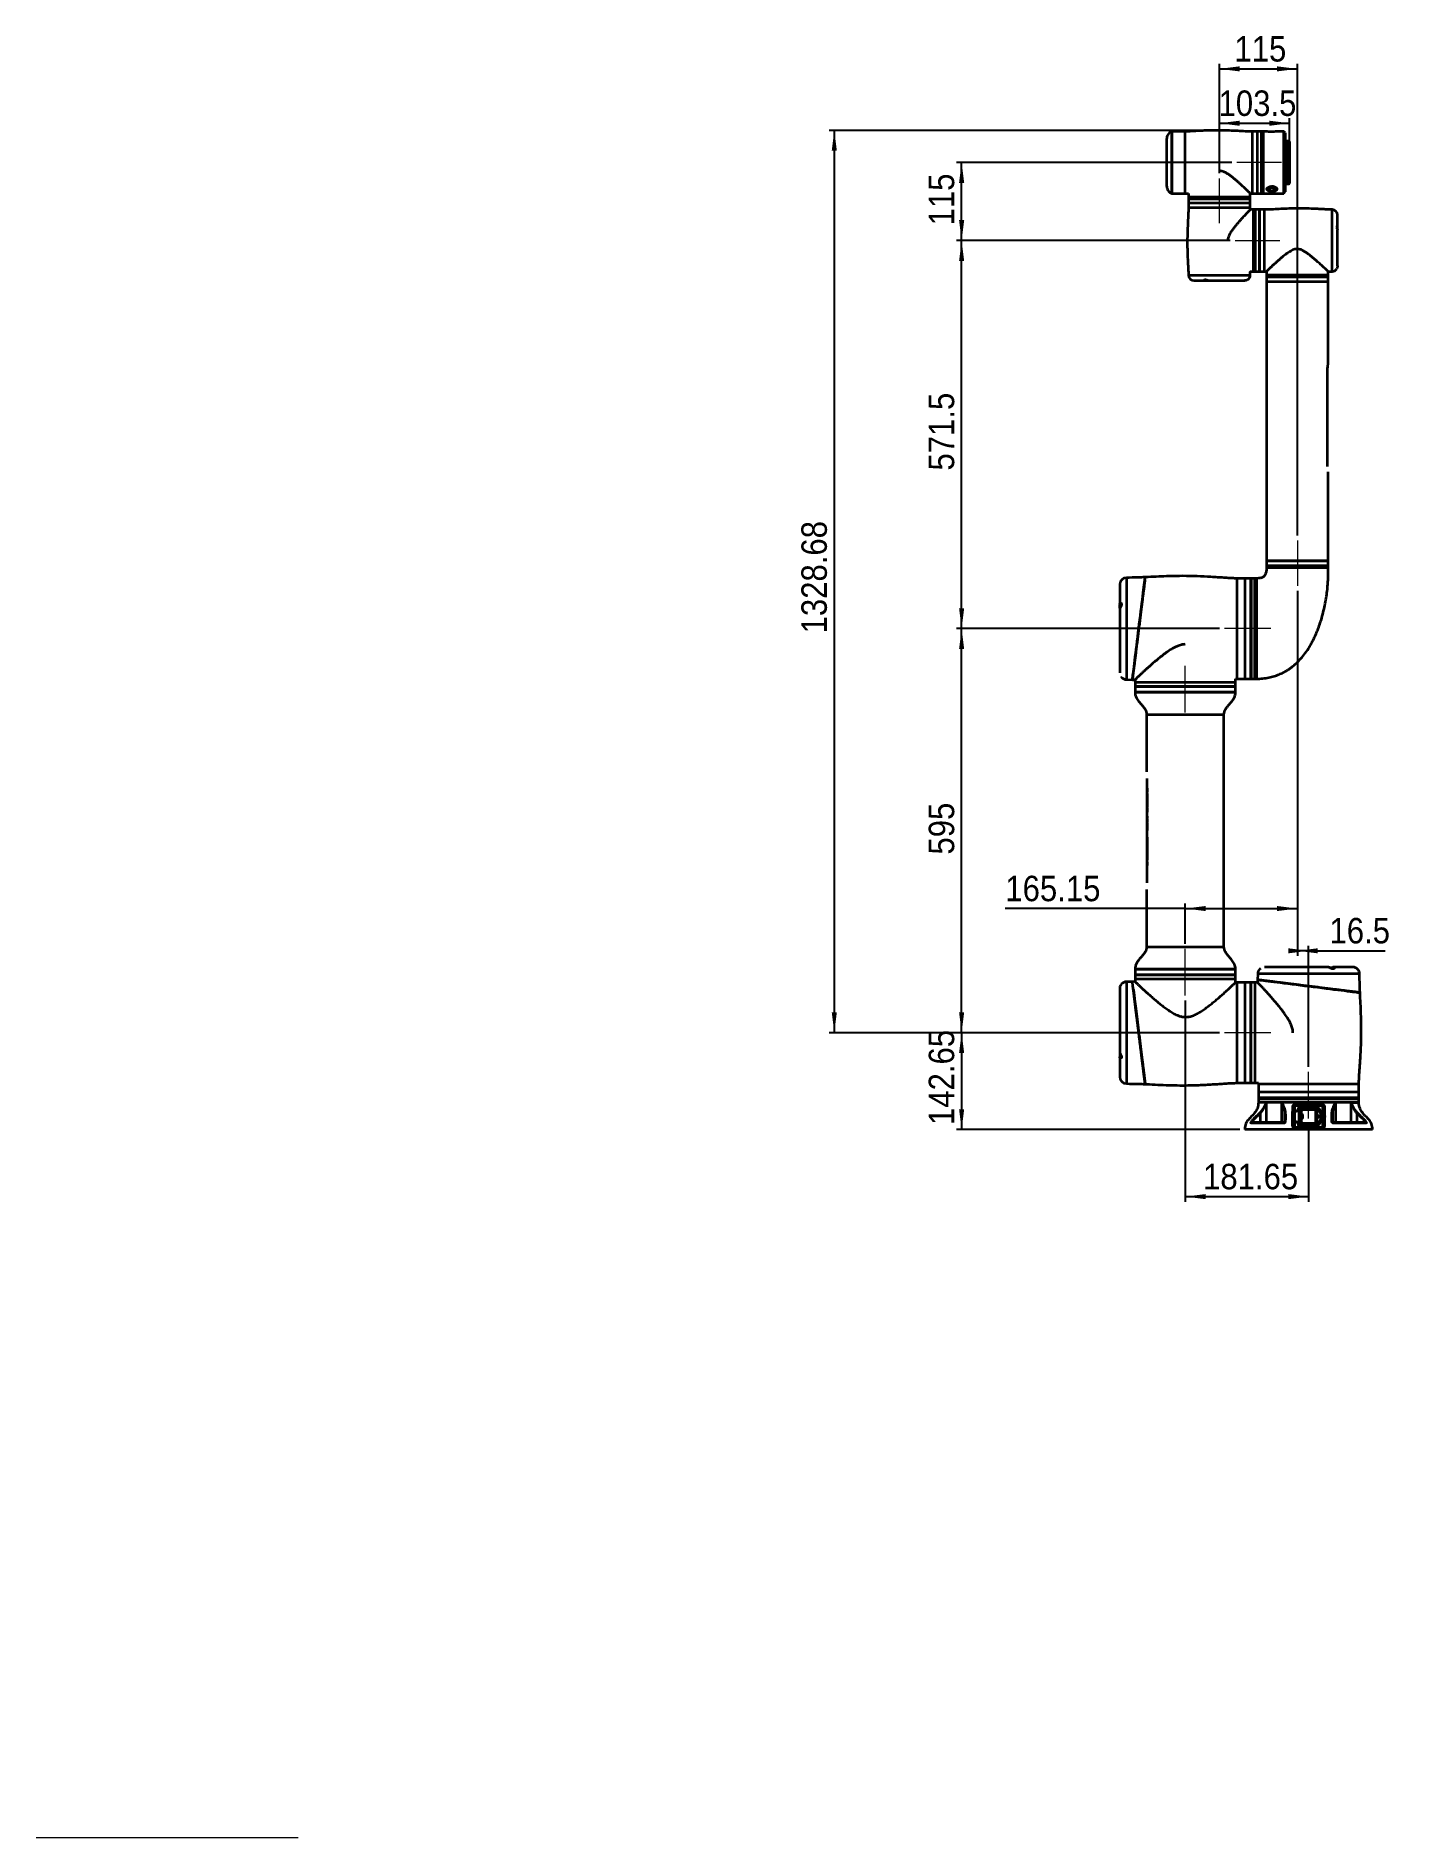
# Model space of a CAD drawing. Header units: millimetres. Extents: x 0 to 134, y 6 to 183.
import ezdxf

# ---------------------------------------------------------------- set-up
doc = ezdxf.new("R2010")
doc.units = ezdxf.units.MM
doc.header["$PDSIZE"] = -1
doc.linetypes.add('CENTERX2', pattern=[20.32, 12.7, -2.54, 2.54, -2.54])
doc.layers.add('SLD-0', color=179, linetype='Continuous')
doc.layers.add('标注层', color=7, linetype='Continuous')
doc.styles.add('SLDTEXTSTYLE1', font='GOTHIC.TTF', dxfattribs={"width": 0.79431})
doc.styles.add('SLDTEXTSTYLE2', font='GOTHIC.TTF', dxfattribs={"width": 0.913})
doc.dimstyles.new('SLDDIMSTYLE0', dxfattribs={"dimtxt": 2.5, "dimasz": 3.5, "dimexe": 0, "dimexo": 0.0625, "dimtad": 2, "dimlfac": 15, "dimrnd": 1e-09, "dimzin": 12, "dimdsep": 46, "dimtxsty": 'SLDTEXTSTYLE1', "dimblk1": 'NONE', "dimblk2": 'NONE', "dimsah": 1, "dimcen": 0.09, "dimadec": 0, "dimazin": 3, "dimtfac": 1, "dimtofl": 0, "dimtmove": 0, "dimatfit": 3, "dimldrblk": 'NONE', "dimfxl": 0, "dimfrac": 2, "dimtolj": 1, "dimtzin": 12, "dimarcsym": 0})
doc.dimstyles.new('SLDDIMSTYLE1', dxfattribs={"dimtxt": 2.5, "dimasz": 3.5, "dimexe": 0, "dimexo": 0.0625, "dimtad": 2, "dimdec": 1, "dimlfac": 15, "dimrnd": 1e-09, "dimzin": 12, "dimdsep": 46, "dimtxsty": 'SLDTEXTSTYLE1', "dimblk1": 'NONE', "dimblk2": 'NONE', "dimsah": 1, "dimcen": 0.09, "dimadec": 0, "dimazin": 3, "dimtfac": 1, "dimtofl": 0, "dimtmove": 0, "dimatfit": 3, "dimldrblk": 'NONE', "dimfxl": 0, "dimfrac": 2, "dimtolj": 1, "dimtzin": 12, "dimarcsym": 0})
doc.dimstyles.new('SLDDIMSTYLE2', dxfattribs={"dimtxt": 2.5, "dimasz": 3.5, "dimexe": 0, "dimexo": 0.0625, "dimtad": 2, "dimdec": 0, "dimlfac": 15, "dimrnd": 1e-09, "dimzin": 12, "dimdsep": 46, "dimtxsty": 'SLDTEXTSTYLE1', "dimblk1": 'NONE', "dimblk2": 'NONE', "dimsah": 1, "dimcen": 0.09, "dimadec": 0, "dimazin": 3, "dimtfac": 1, "dimtofl": 0, "dimtmove": 0, "dimatfit": 3, "dimldrblk": 'NONE', "dimfxl": 0, "dimfrac": 2, "dimtolj": 1, "dimtzin": 12, "dimarcsym": 0})

msp = doc.modelspace()

# ---------------------------------------------------------------- blocks, each defined once
blk = doc.blocks.new('_D')
at = {"layer": '标注层'}
for p, q in [((115.65, 174.06), (77.85, 174.06)), ((78.35, 174.06), (78.35, 85.48)), ((116.15, 85.48), (77.85, 85.48))]:
    blk.add_line(p, q, dxfattribs=at)
for points in [[(78.35, 174.06), (78.1, 172.06), (78.6, 172.06)], [(78.35, 85.48), (78.6, 87.48), (78.1, 87.48)]]:
    blk.add_solid(points, dxfattribs=at)
at = {"layer": '标注层', "insert": (75.12, 124.68), "char_height": 2.5, "attachment_point": 1, "rotation": 90, "style": 'SLDTEXTSTYLE2'}
blk.add_mtext('1328.68', dxfattribs=at)
blk = doc.blocks.new('_NONE')
blk = doc.blocks.new('_D_1')
at = {"layer": '标注层'}
for p, q in [((112.8, 88.65), (112.8, 68.89)), ((124.91, 76.57), (124.91, 68.89)), ((112.8, 69.39), (124.91, 69.39))]:
    blk.add_line(p, q, dxfattribs=at)
for points in [[(112.8, 69.39), (114.8, 69.14), (114.8, 69.64)], [(124.91, 69.39), (122.91, 69.64), (122.91, 69.14)]]:
    blk.add_solid(points, dxfattribs=at)
at = {"layer": '标注层', "insert": (114.55, 72.61), "char_height": 2.5, "attachment_point": 1, "style": 'SLDTEXTSTYLE2'}
blk.add_mtext('181.65', dxfattribs=at)
blk = doc.blocks.new('_D_2')
at = {"layer": '标注层'}
for p, q in [((123.81, 128.85), (123.81, 97.17)), ((112.8, 97.67), (95.14, 97.67)), ((112.8, 94.21), (112.8, 98.17)), ((112.8, 97.67), (123.81, 97.67))]:
    blk.add_line(p, q, dxfattribs=at)
for points in [[(112.8, 97.67), (114.8, 97.42), (114.8, 97.92)], [(123.81, 97.67), (121.81, 97.92), (121.81, 97.42)]]:
    blk.add_solid(points, dxfattribs=at)
at = {"layer": '标注层', "insert": (95.14, 100.89), "char_height": 2.5, "attachment_point": 1, "style": 'SLDTEXTSTYLE2'}
blk.add_mtext('165.15', dxfattribs=at)
blk = doc.blocks.new('_D_3')
at = {"layer": '标注层'}
for p, q in [((123.81, 128.85), (123.81, 93.02)), ((124.91, 82.13), (124.91, 94.02)), ((124.91, 93.52), (123.81, 93.52)), ((124.91, 93.52), (132.44, 93.52))]:
    blk.add_line(p, q, dxfattribs=at)
for points in [[(124.91, 93.52), (122.91, 93.77), (122.91, 93.27)], [(123.81, 93.52), (125.81, 93.27), (125.81, 93.77)]]:
    blk.add_solid(points, dxfattribs=at)
at = {"layer": '标注层', "insert": (126.96, 96.75), "char_height": 2.5, "attachment_point": 1, "style": 'SLDTEXTSTYLE2'}
blk.add_mtext('16.5', dxfattribs=at)
blk = doc.blocks.new('_D_4')
at = {"layer": '标注层'}
for p, q in [((116.15, 125.15), (90.35, 125.15)), ((90.85, 85.48), (90.85, 125.15)), ((116.15, 85.48), (90.35, 85.48))]:
    blk.add_line(p, q, dxfattribs=at)
for points in [[(90.85, 125.15), (90.6, 123.15), (91.1, 123.15)], [(90.85, 85.48), (91.1, 87.48), (90.6, 87.48)]]:
    blk.add_solid(points, dxfattribs=at)
at = {"layer": '标注层', "insert": (87.62, 102.97), "char_height": 2.5, "attachment_point": 1, "rotation": 90, "style": 'SLDTEXTSTYLE2'}
blk.add_mtext('595', dxfattribs=at)
blk = doc.blocks.new('_D_5')
at = {"layer": '标注层'}
for p, q in [((116.15, 85.48), (90.35, 85.48)), ((90.85, 85.48), (90.85, 75.97)), ((118.15, 75.97), (90.35, 75.97))]:
    blk.add_line(p, q, dxfattribs=at)
for points in [[(90.85, 85.48), (90.6, 83.48), (91.1, 83.48)], [(90.85, 75.97), (91.1, 77.97), (90.6, 77.97)]]:
    blk.add_solid(points, dxfattribs=at)
at = {"layer": '标注层', "insert": (87.62, 76.42), "char_height": 2.5, "attachment_point": 1, "rotation": 90, "style": 'SLDTEXTSTYLE2'}
blk.add_mtext('142.65', dxfattribs=at)
blk = doc.blocks.new('_D_6')
at = {"layer": '标注层'}
for p, q in [((117.21, 163.25), (90.35, 163.25)), ((90.85, 125.15), (90.85, 163.25)), ((116.15, 125.15), (90.35, 125.15))]:
    blk.add_line(p, q, dxfattribs=at)
for points in [[(90.85, 163.25), (90.6, 161.25), (91.1, 161.25)], [(90.85, 125.15), (91.1, 127.15), (90.6, 127.15)]]:
    blk.add_solid(points, dxfattribs=at)
at = {"layer": '标注层', "insert": (87.62, 140.67), "char_height": 2.5, "attachment_point": 1, "rotation": 90, "style": 'SLDTEXTSTYLE2'}
blk.add_mtext('571.5', dxfattribs=at)
blk = doc.blocks.new('_D_7')
at = {"layer": '标注层'}
for p, q in [((117.36, 170.91), (90.35, 170.91)), ((90.85, 163.25), (90.85, 170.91)), ((117.21, 163.25), (90.35, 163.25))]:
    blk.add_line(p, q, dxfattribs=at)
for points in [[(90.85, 170.91), (90.6, 168.91), (91.1, 168.91)], [(90.85, 163.25), (91.1, 165.25), (90.6, 165.25)]]:
    blk.add_solid(points, dxfattribs=at)
at = {"layer": '标注层', "insert": (87.62, 164.73), "char_height": 2.5, "attachment_point": 1, "rotation": 90, "style": 'SLDTEXTSTYLE2'}
blk.add_mtext('115', dxfattribs=at)
blk = doc.blocks.new('_D_8')
at = {"layer": '标注层'}
for p, q in [((116.15, 169.85), (116.15, 175.26)), ((123.05, 169.58), (123.05, 175.26)), ((116.15, 174.76), (123.05, 174.76))]:
    blk.add_line(p, q, dxfattribs=at)
for points in [[(116.15, 174.76), (118.15, 174.51), (118.15, 175.01)], [(123.05, 174.76), (121.05, 175.01), (121.05, 174.51)]]:
    blk.add_solid(points, dxfattribs=at)
at = {"layer": '标注层', "insert": (116.07, 177.98), "char_height": 2.5, "attachment_point": 1, "style": 'SLDTEXTSTYLE2'}
blk.add_mtext('103.5', dxfattribs=at)
blk = doc.blocks.new('_D_9')
at = {"layer": '标注层'}
for p, q in [((116.15, 169.85), (116.15, 180.6)), ((123.81, 134.3), (123.81, 180.6)), ((116.15, 180.1), (123.81, 180.1))]:
    blk.add_line(p, q, dxfattribs=at)
for points in [[(116.15, 180.1), (118.15, 179.85), (118.15, 180.35)], [(123.81, 180.1), (121.81, 180.35), (121.81, 179.85)]]:
    blk.add_solid(points, dxfattribs=at)
at = {"layer": '标注层', "insert": (117.63, 183.32), "char_height": 2.5, "attachment_point": 1, "style": 'SLDTEXTSTYLE2'}
blk.add_mtext('115', dxfattribs=at)

# ---------------------------------------------------------------- dimensions: what is measured, and where the dimension line sits
at = {"layer": '标注层'}
for base, p1, p2, dimstyle, picture, middle in [((116.14625, 180.10043), (123.81292, 133.80149), (116.14625, 169.34816), 'SLDDIMSTYLE2', '_D_9', (119.97959, 180.10043)), ((116.14625, 174.75885), (123.04625, 169.08149), (116.14625, 169.34816), 'SLDDIMSTYLE1', '_D_8', (119.59625, 174.75885)), ((112.80292, 97.67196), (123.81292, 129.34816), (112.80292, 93.71149), 'SLDDIMSTYLE0', '_D_2', (99.44645, 97.67196)), ((124.91292, 93.52279), (123.81292, 129.34816), (124.91292, 81.63483), 'SLDDIMSTYLE1', '_D_3', (129.69729, 93.52279)), ((112.80292, 69.38879), (124.91292, 77.07149), (112.80292, 89.14816), 'SLDDIMSTYLE0', '_D_1', (118.85792, 69.38879))]:
    dim = msp.add_linear_dim(base=base, p1=p1, p2=p2, dimstyle=dimstyle, dxfattribs=at)
    dim.commit()
    dim.dimension.update_dxf_attribs({"geometry": picture, "text_midpoint": middle, "dimtype": 160})
for base, p1, p2, dimstyle, picture, middle in [((78.34573, 174.05986), (116.64959, 85.48149), (116.14625, 174.05986), 'SLDDIMSTYLE0', '_D', (78.34573, 129.77067)), ((90.84573, 163.24816), (117.85958, 170.91483), (117.71292, 163.24816), 'SLDDIMSTYLE2', '_D_7', (90.84573, 167.08149)), ((90.84573, 125.14816), (117.71292, 163.24816), (116.64959, 125.14816), 'SLDDIMSTYLE1', '_D_6', (90.84573, 144.19816)), ((90.84573, 85.48149), (116.64959, 125.14816), (116.64959, 85.48149), 'SLDDIMSTYLE2', '_D_4', (90.84573, 105.31483)), ((90.84573, 85.48149), (118.64625, 75.97149), (116.64959, 85.48149), 'SLDDIMSTYLE0', '_D_5', (90.84573, 80.72649))]:
    dim = msp.add_linear_dim(base=base, p1=p1, p2=p2, angle=90, dimstyle=dimstyle, dxfattribs=at)
    dim.commit()
    dim.dimension.update_dxf_attribs({"geometry": picture, "text_midpoint": middle, "dimtype": 160})

# ---------------------------------------------------------------- linework, layer by layer
at = {"layer": 'SLD-0', "color": 179, "linetype": 'Continuous', "lineweight": 35}
for p, q in [((112.74625, 173.94816), (111.47958, 173.94816)), ((111.47958, 167.88149), (111.47958, 173.94816)), ((111.47958, 173.94816), (111.47958, 167.88149)), ((119.84625, 173.94816), (119.37959, 173.94816)), ((119.84625, 173.94816), (119.84625, 167.88149)), ((119.85958, 173.84816), (119.84625, 173.84816)), ((120.24625, 173.94816), (119.85958, 173.94816)), ((119.85958, 173.94816), (119.85958, 167.98448)), ((120.31292, 173.94816), (120.24625, 173.94816)), ((120.24625, 173.94816), (120.24625, 167.98448)), ((120.44625, 173.94816), (120.31292, 173.94816)), ((120.31292, 167.88149), (120.31292, 173.94816)), ((120.31292, 173.94816), (120.31292, 167.98448)), ((120.86292, 173.94816), (120.44625, 173.94816)), ((120.44625, 167.98485), (120.44625, 173.94816)), ((120.44625, 173.94816), (120.44625, 167.88149)), ((120.87125, 173.93983), (120.86292, 173.94816)), ((120.86292, 173.94036), (120.86292, 173.94816)), ((121.24625, 173.91594), (120.86292, 173.94036)), ((120.93958, 173.94816), (120.92625, 173.93483)), ((120.93958, 173.94816), (121.55292, 173.94816)), ((121.54866, 173.93483), (120.94414, 173.93483)), ((121.62959, 173.94036), (121.24625, 173.91594)), ((121.56625, 173.93483), (121.55292, 173.94816)), ((121.62959, 173.94816), (121.62126, 173.93983)), ((122.47958, 173.94816), (121.62959, 173.94816)), ((121.62959, 173.94816), (121.62959, 173.94036)), ((122.61292, 173.81483), (122.47958, 173.94816)), ((122.47958, 167.98485), (122.47958, 173.94816)), ((122.61292, 173.81483), (122.61292, 168.11364)), ((122.97958, 173.01483), (122.67958, 173.01483)), ((123.04625, 172.94816), (123.04625, 168.95077)), ((120.94924, 168.39785), (120.97373, 168.44412)), ((120.94954, 168.34999), (120.94924, 168.39785)), ((120.9746, 168.3038), (120.94954, 168.34999)), ((120.97373, 168.44412), (121.02133, 168.48564)), ((121.02272, 168.26243), (120.9746, 168.3038)), ((120.98988, 168.27537), (121.03266, 168.25486)), ((121.01292, 168.37448), (121.01752, 168.40066)), ((121.01292, 168.37448), (121.01292, 168.29655)), ((121.01292, 168.29655), (121.01752, 168.32272)), ((121.01752, 168.40066), (121.04423, 168.44121)), ((121.01752, 168.32272), (121.04423, 168.36327)), ((121.02133, 168.48564), (121.0888, 168.51959)), ((121.03188, 168.25674), (121.02272, 168.26243)), ((121.02665, 168.29259), (121.02638, 168.28932)), ((121.0266, 168.27795), (121.0349, 168.25006)), ((121.04385, 168.33444), (121.02665, 168.29259)), ((121.0349, 168.25006), (121.06784, 168.21064)), ((121.08495, 168.3719), (121.04385, 168.33444)), ((121.04423, 168.44121), (121.09271, 168.47635)), ((121.04423, 168.36327), (121.09271, 168.39841)), ((121.06784, 168.21064), (121.12257, 168.17782)), ((121.14631, 168.40163), (121.08495, 168.3719)), ((121.0888, 168.51959), (121.17155, 168.54364)), ((121.09271, 168.47635), (121.15903, 168.50325)), ((121.09271, 168.39841), (121.15903, 168.42531)), ((121.12257, 168.17782), (121.1942, 168.15454)), ((121.22247, 168.42101), (121.14631, 168.40163)), ((121.15903, 168.50325), (121.23782, 168.51971)), ((121.15903, 168.42531), (121.23782, 168.44177)), ((121.17155, 168.54364), (121.26393, 168.55618)), ((121.1942, 168.15454), (121.27639, 168.14283)), ((121.30667, 168.4283), (121.22247, 168.42101)), ((121.23782, 168.51971), (121.32269, 168.52441)), ((121.23782, 168.44177), (121.32269, 168.44646)), ((121.26393, 168.55618), (121.35965, 168.55633)), ((121.27639, 168.14283), (121.36182, 168.14377)), ((121.39142, 168.42285), (121.30667, 168.4283)), ((121.32269, 168.52441), (121.40677, 168.51696)), ((121.32269, 168.44646), (121.40677, 168.43902)), ((121.35965, 168.55633), (121.45218, 168.54408)), ((121.36182, 168.14377), (121.4429, 168.15725)), ((121.4692, 168.40516), (121.39142, 168.42285)), ((121.40677, 168.51696), (121.48325, 168.49796)), ((121.40677, 168.43902), (121.48325, 168.42002)), ((121.4429, 168.15725), (121.51244, 168.18208)), ((121.45218, 168.54408), (121.53522, 168.52028)), ((121.53309, 168.37679), (121.4692, 168.40516)), ((121.48325, 168.49796), (121.54592, 168.46897)), ((121.48325, 168.42002), (121.54592, 168.39103)), ((121.51244, 168.18208), (121.56425, 168.21606)), ((121.57742, 168.34026), (121.53309, 168.37679)), ((121.53522, 168.52028), (121.60312, 168.48654)), ((121.54592, 168.46897), (121.58972, 168.43232)), ((121.54592, 168.39103), (121.58972, 168.35438)), ((121.56425, 168.21606), (121.59372, 168.25616)), ((121.58972, 168.43232), (121.6111, 168.39098)), ((121.58972, 168.35438), (121.6111, 168.31304)), ((121.59318, 168.25486), (121.63595, 168.27537)), ((121.59372, 168.25616), (121.59825, 168.29883)), ((121.60451, 168.26333), (121.59396, 168.25674)), ((121.59825, 168.29883), (121.59743, 168.30254)), ((121.60312, 168.48654), (121.65124, 168.44518)), ((121.65211, 168.30486), (121.60451, 168.26333)), ((121.6111, 168.39098), (121.61292, 168.37448)), ((121.6111, 168.31304), (121.61292, 168.29655)), ((121.61292, 168.29655), (121.61292, 168.37448)), ((121.65124, 168.44518), (121.6763, 168.39898)), ((121.6766, 168.35112), (121.65211, 168.30486)), ((121.6763, 168.39898), (121.6766, 168.35112)), ((122.61292, 168.11364), (122.61292, 168.01483)), ((122.67958, 168.81483), (122.97958, 168.81483)), ((123.04625, 168.95077), (123.04625, 168.8815)), ((111.47958, 167.88149), (112.74625, 167.88149)), ((112.74625, 167.88149), (112.9346, 167.87632)), ((113.11292, 167.87284), (113.11292, 167.54816)), ((113.11292, 167.54816), (113.11292, 167.41483)), ((113.11292, 167.54816), (119.17958, 167.54816)), ((113.11292, 167.41483), (113.11292, 167.34816)), ((113.11292, 167.41483), (119.17958, 167.41483)), ((113.11292, 167.34816), (113.11292, 166.9615)), ((113.11292, 167.34816), (119.17958, 167.34816)), ((113.11292, 166.9615), (119.17958, 166.9615)), ((113.11292, 166.94816), (113.11292, 166.4815)), ((113.11292, 166.94816), (119.17958, 166.94816)), ((113.21292, 166.9615), (113.21292, 166.94816)), ((119.07959, 166.94816), (119.07959, 166.9615)), ((119.1774, 167.87626), (119.37959, 167.88149)), ((119.51292, 166.2815), (119.17927, 166.2815)), ((119.17958, 167.54816), (119.17958, 167.88182)), ((119.17958, 167.41483), (119.17958, 167.54816)), ((119.17958, 167.34816), (119.17958, 167.41483)), ((119.17958, 166.9615), (119.17958, 167.34816)), ((119.17958, 166.4815), (119.17958, 166.94816)), ((119.18482, 166.27931), (119.17958, 166.4815)), ((119.37959, 167.88149), (119.84625, 167.88149)), ((119.64625, 166.2815), (119.51292, 166.2815)), ((119.51292, 160.21482), (119.51292, 166.2815)), ((119.51292, 163.24816), (119.51292, 166.2815)), ((119.71292, 166.2815), (119.64625, 166.2815)), ((119.64625, 160.21482), (119.64625, 166.2815)), ((120.09958, 166.2815), (119.71292, 166.2815)), ((119.71292, 160.21482), (119.71292, 166.2815)), ((119.84625, 167.98149), (119.85958, 167.98149)), ((119.85958, 167.98448), (119.85958, 167.88149)), ((119.85958, 167.88149), (120.24625, 167.88149)), ((120.09958, 160.21482), (120.09958, 166.2815)), ((120.57959, 166.2815), (120.11292, 166.2815)), ((120.11292, 163.24816), (120.11292, 166.2815)), ((120.24625, 167.98448), (120.24625, 167.88149)), ((120.24625, 167.88149), (120.31292, 167.88149)), ((120.31292, 167.98448), (120.31292, 167.88149)), ((120.31292, 167.88149), (120.44625, 167.88149)), ((120.44625, 167.88149), (120.44625, 167.98485)), ((120.44625, 167.88149), (122.47958, 167.88149)), ((122.47958, 167.88149), (122.61292, 168.01483)), ((122.47958, 167.88149), (122.47958, 167.98485)), ((120.11292, 166.18149), (120.09958, 166.18149)), ((127.68074, 164.69969), (127.67123, 164.64848)), ((127.67123, 164.64848), (127.67391, 164.59086)), ((127.67391, 164.59086), (127.68534, 164.53132)), ((127.69997, 164.73089), (127.68074, 164.69969)), ((127.68534, 164.53132), (127.70329, 164.46817)), ((127.72017, 164.73773), (127.69997, 164.73089)), ((127.7358, 164.72371), (127.72017, 164.73773)), ((127.73209, 164.50658), (127.73969, 164.57386)), ((127.74472, 164.69077), (127.7358, 164.72371)), ((127.73969, 164.57386), (127.74562, 164.63888)), ((127.74562, 164.63888), (127.74472, 164.69077)), ((127.74625, 164.65761), (127.74625, 165.74816)), ((119.51292, 160.21482), (119.51292, 163.24816)), ((120.11292, 160.21482), (120.11292, 163.24816)), ((127.70329, 164.46817), (127.72395, 164.40566)), ((127.72395, 164.40566), (127.72832, 164.39262)), ((127.72774, 164.44246), (127.73209, 164.50658)), ((127.72906, 164.40067), (127.72774, 164.44246)), ((127.74625, 160.75518), (127.74625, 164.33294)), ((113.64625, 159.31482), (114.73534, 159.31482)), ((114.66847, 159.36592), (114.65628, 159.34564)), ((114.65628, 159.34564), (114.66806, 159.3268)), ((114.66806, 159.3268), (114.70316, 159.31642)), ((114.69778, 159.38141), (114.66847, 159.36592)), ((114.74101, 159.38954), (114.69778, 159.38141)), ((114.70316, 159.31642), (114.75307, 159.31533)), ((114.80112, 159.38747), (114.74101, 159.38954)), ((114.75307, 159.31533), (114.81293, 159.32052)), ((114.8739, 159.373), (114.80112, 159.38747)), ((114.81293, 159.32052), (114.88044, 159.32823)), ((114.94311, 159.35237), (114.8739, 159.373)), ((114.88044, 159.32823), (114.94823, 159.33324)), ((114.99906, 159.33367), (114.94311, 159.35237)), ((114.94823, 159.33324), (115.00771, 159.33164)), ((115.04003, 159.32066), (114.99906, 159.33367)), ((115.06463, 159.31498), (115.04003, 159.32066)), ((115.0623, 159.31482), (118.63905, 159.31482)), ((115.0657, 159.3157), (115.06463, 159.31498)), ((119.17958, 159.84816), (119.184, 160.03647)), ((119.18824, 160.21482), (119.51292, 160.21482)), ((119.51292, 160.21482), (119.64625, 160.21482)), ((119.64625, 160.21482), (119.71292, 160.21482)), ((119.71292, 160.21482), (120.09958, 160.21482)), ((120.09958, 160.31482), (120.11292, 160.31482)), ((120.11292, 160.21482), (120.57959, 160.21482)), ((120.57959, 160.21482), (120.78177, 160.20952)), ((120.77959, 160.21515), (120.77959, 159.88149)), ((120.77959, 159.88149), (123.81292, 159.88149)), ((120.77959, 159.84816), (120.77959, 159.71483)), ((120.77959, 159.6815), (120.77959, 159.22816)), ((120.77959, 159.6815), (126.84625, 159.6815)), ((120.77959, 159.22816), (126.84625, 159.22816)), ((120.81292, 159.21482), (126.81292, 159.21482)), ((123.81292, 159.88149), (126.84625, 159.88149)), ((126.84625, 159.88149), (126.84625, 160.20618)), ((126.84625, 159.71483), (126.84625, 159.84816)), ((126.84625, 159.22816), (126.84625, 159.6815)), ((127.02466, 160.20988), (127.21292, 160.21482)), ((120.77959, 159.18149), (120.77959, 131.84816)), ((126.84625, 151.15668), (126.84625, 159.18149)), ((126.77457, 141.06748), (126.77457, 150.62884)), ((126.77464, 150.47076), (126.77457, 150.47076)), ((126.77464, 150.33325), (126.77457, 150.33325)), ((126.77464, 150.19511), (126.77457, 150.19511)), ((126.77464, 150.18539), (126.77457, 150.18539)), ((126.77464, 150.09407), (126.77457, 150.09407)), ((126.77464, 150.08533), (126.77457, 150.08533)), ((126.77464, 149.91188), (126.77457, 149.91188)), ((126.77464, 149.74021), (126.77457, 149.74021)), ((126.77464, 149.67172), (126.77457, 149.67172)), ((126.77464, 149.48927), (126.77457, 149.48927)), ((126.77464, 149.31216), (126.77457, 149.31216)), ((126.77464, 149.2665), (126.77457, 149.2665)), ((126.77464, 149.13523), (126.77457, 149.13523)), ((126.77464, 149.04963), (126.77457, 149.04963)), ((126.77464, 148.91835), (126.77457, 148.91835)), ((126.77464, 148.73572), (126.77457, 148.73572)), ((126.77464, 148.6444), (126.77457, 148.6444)), ((126.77464, 148.60686), (126.77457, 148.60686)), ((126.77464, 149.13523), (126.77464, 149.2665)), ((126.77464, 149.04963), (126.77464, 149.13523)), ((126.77464, 148.91835), (126.77464, 149.04963)), ((126.77464, 148.6444), (126.77464, 148.73572)), ((126.77464, 148.60686), (126.77464, 148.6444)), ((126.77464, 148.43599), (126.77464, 148.60686)), ((126.77464, 148.43599), (126.77457, 148.43599)), ((126.77464, 148.39845), (126.77457, 148.39845)), ((126.77464, 148.30767), (126.77457, 148.30767)), ((126.77464, 148.262), (126.77457, 148.262)), ((126.77464, 147.9481), (126.77457, 147.9481)), ((126.77464, 147.93097), (126.77457, 147.93097)), ((126.77464, 147.82441), (126.77457, 147.82441)), ((126.77464, 147.72239), (126.77457, 147.72239)), ((126.77464, 147.64276), (126.77457, 147.64276)), ((126.77464, 147.56517), (126.77457, 147.56517)), ((126.77464, 147.45914), (126.77457, 147.45914)), ((126.77464, 147.35453), (126.77457, 147.35453)), ((126.77464, 147.34883), (126.77457, 147.34883)), ((126.77464, 147.2575), (126.77457, 147.2575)), ((126.77464, 147.21996), (126.77457, 147.21996)), ((126.77464, 147.04909), (126.77457, 147.04909)), ((126.77464, 147.01155), (126.77457, 147.01155)), ((126.77464, 146.92077), (126.77457, 146.92077)), ((126.77464, 148.39845), (126.77464, 148.43599)), ((126.77464, 148.30767), (126.77464, 148.39845)), ((126.77464, 147.9481), (126.77464, 148.262)), ((126.77464, 147.82441), (126.77464, 147.93097)), ((126.77464, 147.72239), (126.77464, 147.82441)), ((126.77464, 147.64276), (126.77464, 147.72239)), ((126.77464, 147.56517), (126.77464, 147.64276)), ((126.77464, 147.45914), (126.77464, 147.56517)), ((126.77464, 147.35453), (126.77464, 147.45914)), ((126.77464, 147.2575), (126.77464, 147.34883)), ((126.77464, 147.21996), (126.77464, 147.2575)), ((126.77464, 147.04909), (126.77464, 147.21996)), ((126.77464, 147.01155), (126.77464, 147.04909)), ((126.77464, 146.92077), (126.77464, 147.01155)), ((126.77464, 146.76097), (126.77464, 146.92077)), ((126.77464, 146.76097), (126.77457, 146.76097)), ((126.77464, 146.67536), (126.77457, 146.67536)), ((126.77464, 146.51269), (126.77457, 146.51269)), ((126.77464, 146.48701), (126.77457, 146.48701)), ((126.77464, 146.30455), (126.77457, 146.30455)), ((126.77464, 146.12745), (126.77457, 146.12745)), ((126.77464, 145.88203), (126.77457, 145.88203)), ((126.77464, 145.79642), (126.77457, 145.79642)), ((126.77464, 145.72508), (126.77457, 145.72508)), ((126.77464, 145.59942), (126.77457, 145.59942)), ((126.77464, 145.48536), (126.77457, 145.48536)), ((126.77464, 145.43685), (126.77457, 145.43685)), ((126.77464, 145.10012), (126.77457, 145.10012)), ((126.77464, 146.67536), (126.77464, 146.76097)), ((126.77464, 146.51269), (126.77464, 146.67536)), ((126.77464, 145.79642), (126.77464, 145.88203)), ((126.77464, 145.72508), (126.77464, 145.79642)), ((126.77464, 145.59942), (126.77464, 145.72508)), ((126.77464, 145.48536), (126.77464, 145.59942)), ((126.77464, 145.10012), (126.77464, 145.43685)), ((126.77464, 145.02592), (126.77457, 145.02592)), ((126.77464, 144.68919), (126.77457, 144.68919)), ((126.77464, 144.61499), (126.77457, 144.61499)), ((126.77464, 144.52938), (126.77457, 144.52938)), ((126.77464, 144.47079), (126.77457, 144.47079)), ((126.77464, 144.37751), (126.77457, 144.37751)), ((126.77464, 144.27826), (126.77457, 144.27826)), ((126.77464, 144.07849), (126.77457, 144.07849)), ((126.77464, 143.98718), (126.77457, 143.98718)), ((126.77464, 143.94964), (126.77457, 143.94964)), ((126.77464, 143.77877), (126.77457, 143.77877)), ((126.77464, 143.74123), (126.77457, 143.74123)), ((126.77464, 143.65045), (126.77457, 143.65045)), ((126.77464, 143.6105), (126.77457, 143.6105)), ((126.77464, 143.52489), (126.77457, 143.52489)), ((126.77464, 143.52203), (126.77457, 143.52203)), ((126.77464, 143.43847), (126.77457, 143.43847)), ((126.77464, 143.34305), (126.77457, 143.34305)), ((126.77464, 144.68919), (126.77464, 145.02592)), ((126.77464, 144.52938), (126.77464, 144.61499)), ((126.77464, 144.47079), (126.77464, 144.52938)), ((126.77464, 143.98718), (126.77464, 144.07849)), ((126.77464, 143.94964), (126.77464, 143.98718)), ((126.77464, 143.77877), (126.77464, 143.94964)), ((126.77464, 143.74123), (126.77464, 143.77877)), ((126.77464, 143.65045), (126.77464, 143.74123)), ((126.77464, 143.52489), (126.77464, 143.6105)), ((126.77464, 143.52203), (126.77464, 143.52489)), ((126.77464, 143.43847), (126.77464, 143.52203)), ((126.77464, 143.34305), (126.77464, 143.43847)), ((126.77464, 143.25949), (126.77464, 143.34305)), ((126.77464, 143.25949), (126.77457, 143.25949)), ((126.77464, 143.25663), (126.77457, 143.25663)), ((126.77464, 143.17103), (126.77457, 143.17103)), ((126.77464, 143.13108), (126.77457, 143.13108)), ((126.77464, 143.03975), (126.77457, 143.03975)), ((126.77464, 143.00221), (126.77457, 143.00221)), ((126.77464, 142.83135), (126.77457, 142.83135)), ((126.77464, 142.79381), (126.77457, 142.79381)), ((126.77464, 142.70302), (126.77457, 142.70302)), ((126.77464, 142.69731), (126.77457, 142.69731)), ((126.77464, 142.33775), (126.77457, 142.33775)), ((126.77464, 142.28638), (126.77457, 142.28638)), ((126.77464, 142.20077), (126.77457, 142.20077)), ((126.77464, 142.10946), (126.77457, 142.10946)), ((126.77464, 142.02384), (126.77457, 142.02384)), ((126.77464, 141.84772), (126.77457, 141.84772)), ((126.77464, 141.7556), (126.77457, 141.7556)), ((126.77464, 141.6814), (126.77457, 141.6814)), ((126.77464, 143.25663), (126.77464, 143.25949)), ((126.77464, 143.17103), (126.77464, 143.25663)), ((126.77464, 143.03975), (126.77464, 143.13108)), ((126.77464, 143.00221), (126.77464, 143.03975)), ((126.77464, 142.83135), (126.77464, 143.00221)), ((126.77464, 142.79381), (126.77464, 142.83135)), ((126.77464, 142.70302), (126.77464, 142.79381)), ((126.77464, 142.33775), (126.77464, 142.69731)), ((126.77464, 142.20077), (126.77464, 142.28638)), ((126.77464, 142.02384), (126.77464, 142.10946)), ((126.77464, 141.84772), (126.77464, 142.02384)), ((126.77464, 141.7556), (126.77464, 141.84772)), ((126.77464, 141.45837), (126.77457, 141.45837)), ((126.77464, 141.27047), (126.77457, 141.27047)), ((126.84625, 131.84816), (126.84625, 140.53964)), ((120.77959, 131.8015), (120.77959, 131.34816)), ((120.77959, 131.8015), (126.84625, 131.8015)), ((120.77959, 131.34816), (126.84625, 131.34816)), ((120.77959, 131.31483), (120.77959, 131.18149)), ((123.81292, 131.81483), (120.81292, 131.81483)), ((126.81292, 131.14816), (120.81292, 131.14816)), ((126.81292, 131.81483), (123.81292, 131.81483)), ((126.77959, 131.14149), (126.77959, 131.14816)), ((126.84625, 131.34816), (126.84625, 131.8015)), ((126.84625, 131.18149), (126.84625, 131.31483)), ((106.36959, 129.48149), (106.36959, 127.5102)), ((108.71165, 128.95136), (108.74554, 129.22244)), ((108.74554, 129.22244), (108.77568, 129.46362)), ((108.77568, 129.46362), (108.80096, 129.66586)), ((108.80096, 129.66586), (108.82238, 129.83715)), ((108.82238, 129.83715), (108.8402, 129.97973)), ((108.8402, 129.97973), (108.85362, 130.08709)), ((108.85362, 130.08709), (108.86381, 130.16862)), ((108.86727, 130.19631), (108.86331, 130.16462)), ((108.86381, 130.16862), (108.86727, 130.19631)), ((118.63625, 130.08149), (117.86959, 130.08149)), ((118.63625, 130.08149), (118.63625, 120.21483)), ((118.64959, 129.9815), (118.63625, 129.9815)), ((119.21292, 130.08149), (118.64959, 130.08149)), ((118.64959, 130.08149), (118.64959, 123.13882)), ((119.27959, 130.08149), (119.21292, 130.08149)), ((119.21292, 130.08149), (119.21292, 123.13882)), ((119.21292, 130.08149), (119.21292, 128.47696)), ((119.64625, 130.08149), (119.27959, 130.08149)), ((119.27959, 125.14816), (119.27959, 130.08149)), ((119.27959, 130.08149), (119.27959, 128.47696)), ((119.64625, 130.08149), (119.64625, 120.21483)), ((119.77959, 129.97483), (119.77959, 120.32673)), ((106.49491, 127.38407), (106.46651, 127.32059)), ((106.51505, 127.44009), (106.49491, 127.38407)), ((106.50115, 127.58849), (106.50084, 127.58847)), ((106.50084, 127.58847), (106.51021, 127.58068)), ((106.51021, 127.58068), (106.52177, 127.56007)), ((106.52643, 127.49054), (106.51505, 127.44009)), ((106.52177, 127.56007), (106.52798, 127.52994)), ((106.52798, 127.52994), (106.52643, 127.49054)), ((108.49942, 127.25351), (108.54643, 127.62957)), ((108.54643, 127.62957), (108.59258, 127.99876)), ((108.59258, 127.99876), (108.63612, 128.3471)), ((108.63612, 128.3471), (108.6754, 128.66132)), ((108.6754, 128.66132), (108.71165, 128.95136)), ((119.21292, 128.47696), (119.21292, 120.21483)), ((119.27959, 128.47696), (119.27959, 120.21483)), ((106.36959, 127.11459), (106.36959, 120.82096)), ((106.37734, 127.13969), (106.37627, 127.13722)), ((106.38661, 127.15999), (106.38077, 127.1472)), ((106.40479, 127.1973), (106.38661, 127.15999)), ((106.43399, 127.25498), (106.40479, 127.1973)), ((106.46651, 127.32059), (106.43399, 127.25498)), ((108.24112, 125.18714), (108.2937, 125.60774)), ((108.2937, 125.60774), (108.3459, 126.02532)), ((108.3459, 126.02532), (108.39884, 126.44885)), ((108.39884, 126.44885), (108.45061, 126.86302)), ((108.45061, 126.86302), (108.49942, 127.25351)), ((108.03244, 123.5177), (108.08261, 123.91902)), ((108.08261, 123.91902), (108.13384, 124.32889)), ((108.13384, 124.32889), (108.1873, 124.75652)), ((108.1873, 124.75652), (108.24112, 125.18714)), ((119.27959, 120.21483), (119.27959, 125.14816)), ((107.84826, 122.0442), (107.89037, 122.38107)), ((107.89037, 122.38107), (107.93484, 122.73684)), ((107.93484, 122.73684), (107.98273, 123.11996)), ((107.98273, 123.11996), (108.03244, 123.5177)), ((118.64959, 123.13882), (118.64959, 120.21483)), ((119.21292, 123.13882), (119.21292, 120.21483)), ((106.50575, 120.41367), (106.52027, 120.3942)), ((107.62728, 120.27639), (107.64122, 120.38789)), ((107.64122, 120.38789), (107.6592, 120.53171)), ((107.6592, 120.53171), (107.68179, 120.71243)), ((107.68179, 120.71243), (107.70834, 120.9249)), ((107.70834, 120.9249), (107.7379, 121.16138)), ((107.7379, 121.16138), (107.77085, 121.4249)), ((107.77085, 121.4249), (107.80802, 121.72232)), ((107.80802, 121.72232), (107.84826, 122.0442)), ((118.63625, 120.31483), (118.64959, 120.31483)), ((107.03625, 120.14816), (107.6107, 120.13754)), ((107.61079, 120.13754), (107.87049, 120.13274)), ((107.61103, 120.14635), (107.61172, 120.15189)), ((107.61172, 120.15189), (107.61726, 120.19623)), ((107.61726, 120.19623), (107.62728, 120.27639)), ((107.86958, 120.13743), (107.86958, 119.88149)), ((107.86958, 119.88149), (117.73625, 119.88149)), ((107.86958, 119.84816), (107.86958, 119.51483)), ((107.86958, 119.48149), (107.86958, 118.91816)), ((115.56531, 119.48149), (107.86958, 119.48149)), ((115.56531, 118.91816), (107.86958, 118.91816)), ((107.90292, 119.88149), (117.70292, 119.88149)), ((117.70292, 119.48149), (107.90292, 119.48149)), ((107.9034, 118.90483), (117.70244, 118.90483)), ((108.00292, 119.48149), (108.80741, 119.48149)), ((108.80741, 118.91816), (108.00292, 118.91816)), ((108.4125, 119.48149), (108.097, 119.48149)), ((108.84474, 119.48149), (117.60292, 119.48149)), ((117.60292, 118.91816), (108.84474, 118.91816)), ((110.50476, 119.48149), (110.5208, 119.48149)), ((117.73625, 119.48149), (115.56531, 119.48149)), ((117.73625, 118.91816), (115.56531, 118.91816)), ((115.59117, 119.48149), (115.62735, 119.48149)), ((116.91405, 119.48149), (117.08611, 119.48149)), ((117.13535, 119.48149), (117.50884, 119.48149)), ((117.73546, 120.21137), (117.86959, 120.21483)), ((117.73625, 119.88149), (117.73625, 120.21446)), ((117.73625, 119.51483), (117.73625, 119.84816)), ((117.73625, 118.91816), (117.73625, 119.48149)), ((117.86959, 120.21483), (118.63625, 120.21483)), ((118.64959, 120.21483), (119.21292, 120.21483)), ((119.21292, 120.21483), (119.27959, 120.21483)), ((119.27959, 120.21483), (119.64625, 120.21483)), ((119.67973, 120.21548), (119.67973, 120.2149)), ((109.00292, 116.70483), (109.00292, 111.10393)), ((116.60292, 93.92483), (116.60292, 116.70483)), ((109.06898, 109.96348), (109.06905, 109.96348)), ((109.06898, 109.77558), (109.06905, 109.77558)), ((109.06905, 100.18149), (109.06905, 110.44816)), ((109.06898, 109.55255), (109.06905, 109.55255)), ((109.06898, 109.47836), (109.06898, 109.38624)), ((109.06898, 109.47836), (109.06905, 109.47836)), ((109.06898, 109.38624), (109.06905, 109.38624)), ((109.06898, 109.38624), (109.06898, 109.21011)), ((109.06898, 109.21011), (109.06905, 109.21011)), ((109.06898, 109.21011), (109.06898, 109.1245)), ((109.06898, 109.1245), (109.06905, 109.1245)), ((109.06898, 109.03318), (109.06898, 108.94757)), ((109.06898, 109.03318), (109.06905, 109.03318)), ((109.06898, 108.94757), (109.06905, 108.94757)), ((109.06898, 108.89621), (109.06905, 108.89621)), ((109.06898, 108.89621), (109.06898, 108.53664)), ((109.06898, 108.53664), (109.06905, 108.53664)), ((109.06898, 108.51381), (109.06898, 108.42303)), ((109.06898, 108.51381), (109.06905, 108.51381)), ((109.06898, 108.42303), (109.06905, 108.42303)), ((109.06898, 108.42303), (109.06898, 108.38548)), ((109.06898, 108.38548), (109.06905, 108.38548)), ((109.06898, 108.38548), (109.06898, 108.21462)), ((109.06898, 108.21462), (109.06905, 108.21462)), ((109.06898, 108.21462), (109.06898, 108.17708)), ((109.06898, 108.17708), (109.06905, 108.17708)), ((109.06898, 108.17708), (109.06898, 108.08576)), ((109.06898, 108.08576), (109.06905, 108.08576)), ((109.06898, 108.05151), (109.06905, 108.05151)), ((109.06898, 108.05151), (109.06898, 107.9659)), ((109.06898, 107.9659), (109.06905, 107.9659)), ((109.06898, 107.9659), (109.06898, 107.96305)), ((109.06898, 107.96305), (109.06905, 107.96305)), ((109.06898, 107.96305), (109.06898, 107.87949)), ((109.06898, 107.87949), (109.06905, 107.87949)), ((109.06898, 107.87949), (109.06898, 107.78407)), ((109.06898, 107.78407), (109.06905, 107.78407)), ((109.06898, 107.78407), (109.06898, 107.70051)), ((109.06898, 107.70051), (109.06905, 107.70051)), ((109.06898, 107.70051), (109.06898, 107.69766)), ((109.06898, 107.69766), (109.06905, 107.69766)), ((109.06898, 107.69766), (109.06898, 107.61205)), ((109.06898, 107.61205), (109.06905, 107.61205)), ((109.06898, 107.55497), (109.06905, 107.55497)), ((109.06898, 107.55497), (109.06898, 107.46419)), ((109.06898, 107.46419), (109.06905, 107.46419)), ((109.06898, 107.46419), (109.06898, 107.42665)), ((109.06898, 107.42665), (109.06905, 107.42665)), ((109.06898, 107.42665), (109.06898, 107.25578)), ((109.06898, 107.25578), (109.06905, 107.25578)), ((109.06898, 107.25578), (109.06898, 107.21824)), ((109.06898, 107.21824), (109.06905, 107.21824)), ((109.06898, 107.21824), (109.06898, 107.12692)), ((109.06898, 107.12692), (109.06905, 107.12692)), ((109.06898, 106.92716), (109.06905, 106.92716)), ((109.06898, 106.82791), (109.06905, 106.82791)), ((109.06898, 106.73463), (109.06905, 106.73463)), ((109.06898, 106.73463), (109.06898, 106.67604)), ((109.06898, 106.67604), (109.06898, 106.59043)), ((109.06898, 106.67604), (109.06905, 106.67604)), ((109.06898, 106.59043), (109.06905, 106.59043)), ((109.06898, 106.51623), (109.06898, 106.1795)), ((109.06898, 106.51623), (109.06905, 106.51623)), ((109.06898, 106.1795), (109.06905, 106.1795)), ((109.06898, 106.1053), (109.06898, 105.76856)), ((109.06898, 106.1053), (109.06905, 106.1053)), ((109.06898, 105.76856), (109.06905, 105.76856)), ((109.06898, 105.72005), (109.06898, 105.60599)), ((109.06898, 105.72005), (109.06905, 105.72005)), ((109.06898, 105.60599), (109.06905, 105.60599)), ((109.06898, 105.60599), (109.06898, 105.48034)), ((109.06898, 105.48034), (109.06905, 105.48034)), ((109.06898, 105.48034), (109.06898, 105.409)), ((109.06898, 105.409), (109.06905, 105.409)), ((109.06898, 105.409), (109.06898, 105.32339)), ((109.06898, 105.32339), (109.06905, 105.32339)), ((109.06898, 105.07797), (109.06905, 105.07797)), ((109.06898, 104.90086), (109.06905, 104.90086)), ((109.06898, 104.71841), (109.06905, 104.71841)), ((109.06898, 104.69272), (109.06905, 104.69272)), ((109.06898, 104.69272), (109.06898, 104.53006)), ((109.06898, 104.53006), (109.06898, 104.44445)), ((109.06898, 104.53006), (109.06905, 104.53006)), ((109.06898, 104.44445), (109.06905, 104.44445)), ((109.06898, 104.44445), (109.06898, 104.28179)), ((109.06898, 104.28179), (109.06905, 104.28179)), ((109.06898, 104.26752), (109.06898, 104.17674)), ((109.06898, 104.26752), (109.06905, 104.26752)), ((109.06898, 104.17674), (109.06905, 104.17674)), ((109.06898, 104.17674), (109.06898, 104.1392)), ((109.06898, 104.1392), (109.06905, 104.1392)), ((109.06898, 104.1392), (109.06898, 103.96833)), ((109.06898, 103.96833), (109.06905, 103.96833)), ((109.06898, 103.96833), (109.06898, 103.93079)), ((109.06898, 103.93079), (109.06905, 103.93079)), ((109.06898, 103.93079), (109.06898, 103.83947)), ((109.06898, 103.83947), (109.06905, 103.83947)), ((109.06898, 103.83376), (109.06898, 103.72916)), ((109.06898, 103.83376), (109.06905, 103.83376)), ((109.06898, 103.72916), (109.06898, 103.62313)), ((109.06898, 103.72916), (109.06905, 103.72916)), ((109.06898, 103.62313), (109.06905, 103.62313)), ((109.06898, 103.62313), (109.06898, 103.54554)), ((109.06898, 103.54554), (109.06905, 103.54554)), ((109.06898, 103.54554), (109.06898, 103.4659)), ((109.06898, 103.4659), (109.06905, 103.4659)), ((109.06898, 103.4659), (109.06898, 103.36389)), ((109.06898, 103.36389), (109.06905, 103.36389)), ((109.06898, 103.36389), (109.06898, 103.25732)), ((109.06898, 103.25732), (109.06905, 103.25732)), ((109.06898, 103.2402), (109.06905, 103.2402)), ((109.06898, 103.2402), (109.06898, 102.92629)), ((109.06898, 102.92629), (109.06905, 102.92629)), ((109.06898, 102.86351), (109.06898, 102.77273)), ((109.06898, 102.86351), (109.06905, 102.86351)), ((109.06898, 102.77273), (109.06905, 102.77273)), ((109.06898, 102.77273), (109.06898, 102.73518)), ((109.06898, 102.73518), (109.06905, 102.73518)), ((109.06898, 102.73518), (109.06898, 102.56432)), ((109.06898, 102.56432), (109.06905, 102.56432)), ((109.06898, 102.56432), (109.06898, 102.52677)), ((109.06898, 102.52677), (109.06905, 102.52677)), ((109.06898, 102.52677), (109.06898, 102.43546)), ((109.06898, 102.43546), (109.06905, 102.43546)), ((109.06898, 102.25282), (109.06905, 102.25282)), ((109.06898, 102.25282), (109.06898, 102.12155)), ((109.06898, 102.12155), (109.06898, 102.03594)), ((109.06898, 102.12155), (109.06905, 102.12155)), ((109.06898, 102.03594), (109.06905, 102.03594)), ((109.06898, 102.03594), (109.06898, 101.90467)), ((109.06898, 101.90467), (109.06905, 101.90467)), ((109.06898, 101.85901), (109.06905, 101.85901)), ((109.06898, 101.6819), (109.06905, 101.6819)), ((109.06898, 101.49945), (109.06905, 101.49945)), ((109.06898, 101.43096), (109.06905, 101.43096)), ((109.06898, 101.25929), (109.06905, 101.25929)), ((109.06898, 101.08584), (109.06905, 101.08584)), ((109.06898, 101.0771), (109.06905, 101.0771)), ((109.06898, 100.98578), (109.06905, 100.98578)), ((109.06898, 100.97606), (109.06905, 100.97606)), ((109.06898, 100.83793), (109.06905, 100.83793)), ((109.00292, 99.52572), (109.00292, 93.92483)), ((109.06898, 100.70041), (109.06905, 100.70041)), ((106.5454, 90.2659), (106.54421, 90.26453)), ((107.61071, 90.49162), (107.03625, 90.48149)), ((107.8705, 90.4962), (107.61081, 90.49162)), ((107.86958, 91.71149), (107.86958, 91.14816)), ((117.73625, 91.71149), (107.86958, 91.71149)), ((117.73625, 91.14816), (107.86958, 91.14816)), ((107.86958, 91.11483), (107.86958, 90.78149)), ((107.86958, 90.74816), (107.86958, 90.49223)), ((112.80292, 90.74816), (107.86958, 90.74816)), ((107.90292, 91.14816), (117.70292, 91.14816)), ((117.70292, 90.74816), (107.90292, 90.74816)), ((107.91507, 91.72483), (107.9034, 91.72483)), ((107.95004, 91.72483), (107.91507, 91.72483)), ((108.00813, 91.72483), (107.95004, 91.72483)), ((108.00292, 91.71149), (117.60292, 91.71149)), ((117.60292, 91.14816), (108.00292, 91.14816)), ((108.08907, 91.72483), (108.00813, 91.72483)), ((108.19248, 91.72483), (108.08907, 91.72483)), ((108.097, 91.14816), (108.4125, 91.14816)), ((108.31786, 91.72483), (108.19248, 91.72483)), ((108.46461, 91.72483), (108.31786, 91.72483)), ((108.63203, 91.72483), (108.46461, 91.72483)), ((108.81933, 91.72483), (108.63203, 91.72483)), ((109.02562, 91.72483), (108.81933, 91.72483)), ((108.86959, 91.71149), (108.90959, 91.71149)), ((109.0697, 91.14816), (108.87553, 91.14816)), ((109.2499, 91.72483), (109.02562, 91.72483)), ((109.49112, 91.72483), (109.2499, 91.72483)), ((109.74812, 91.72483), (109.49112, 91.72483)), ((110.01967, 91.72483), (109.74812, 91.72483)), ((110.30449, 91.72483), (110.01967, 91.72483)), ((110.60122, 91.72483), (110.30449, 91.72483)), ((110.5208, 91.14816), (110.50476, 91.14816)), ((110.90844, 91.72483), (110.60122, 91.72483)), ((111.22468, 91.72483), (110.90844, 91.72483)), ((111.54845, 91.72483), (111.22468, 91.72483)), ((111.87819, 91.72483), (111.54845, 91.72483)), ((112.21235, 91.72483), (111.87819, 91.72483)), ((112.54931, 91.72483), (112.21235, 91.72483)), ((112.88749, 91.72483), (112.54931, 91.72483)), ((117.73625, 90.74816), (112.80292, 90.74816)), ((113.22526, 91.72483), (112.88749, 91.72483)), ((113.56102, 91.72483), (113.22526, 91.72483)), ((113.89316, 91.72483), (113.56102, 91.72483)), ((114.22012, 91.72483), (113.89316, 91.72483)), ((114.54031, 91.72483), (114.22012, 91.72483)), ((114.85223, 91.72483), (114.54031, 91.72483)), ((115.15438, 91.72483), (114.85223, 91.72483)), ((115.44533, 91.72483), (115.15438, 91.72483)), ((115.72368, 91.72483), (115.44533, 91.72483)), ((115.62735, 91.14816), (115.59117, 91.14816)), ((115.98812, 91.72483), (115.72368, 91.72483)), ((116.23737, 91.72483), (115.98812, 91.72483)), ((116.47026, 91.72483), (116.23737, 91.72483)), ((116.68568, 91.72483), (116.47026, 91.72483)), ((116.88259, 91.72483), (116.68568, 91.72483)), ((116.69625, 91.71149), (116.73625, 91.71149)), ((117.06005, 91.72483), (116.88259, 91.72483)), ((117.08611, 91.14816), (116.91405, 91.14816)), ((117.21723, 91.72483), (117.06005, 91.72483)), ((117.50884, 91.14816), (117.13535, 91.14816)), ((117.35338, 91.72483), (117.21723, 91.72483)), ((117.46784, 91.72483), (117.35338, 91.72483)), ((117.56007, 91.72483), (117.46784, 91.72483)), ((117.62963, 91.72483), (117.56007, 91.72483)), ((117.67619, 91.72483), (117.62963, 91.72483)), ((117.69952, 91.72483), (117.67619, 91.72483)), ((117.70244, 91.72483), (117.69952, 91.72483)), ((117.86959, 90.41483), (117.73546, 90.41828)), ((117.73625, 91.14816), (117.73625, 91.71149)), ((117.73625, 90.78149), (117.73625, 91.11483)), ((117.73625, 90.41519), (117.73625, 90.74816)), ((118.63625, 90.41483), (117.86959, 90.41483)), ((118.63625, 90.41483), (118.63625, 85.48149)), ((118.64959, 90.31483), (118.63625, 90.31483)), ((119.21292, 90.41483), (118.64959, 90.41483)), ((118.64959, 90.41483), (118.64959, 80.54816)), ((119.27959, 90.41483), (119.21292, 90.41483)), ((119.21292, 90.41483), (119.21292, 80.54816)), ((119.64625, 90.41483), (119.27959, 90.41483)), ((119.27959, 80.54816), (119.27959, 90.41483)), ((119.90219, 90.41483), (119.64625, 90.41483)), ((119.64625, 90.41483), (119.64625, 80.54816)), ((119.9023, 90.67362), (119.89749, 90.41392)), ((119.91292, 91.24816), (119.9023, 90.67371)), ((119.91046, 90.67347), (119.91665, 90.67269)), ((119.91665, 90.67269), (119.96099, 90.66715)), ((119.96099, 90.66715), (120.04115, 90.65713)), ((120.04115, 90.65713), (120.15265, 90.64319)), ((120.15265, 90.64319), (120.29647, 90.62522)), ((120.17857, 91.77877), (120.15896, 91.76414)), ((120.29647, 90.62522), (120.47719, 90.60263)), ((120.47719, 90.60263), (120.68966, 90.57607)), ((126.87934, 91.91483), (120.58572, 91.91483)), ((120.68966, 90.57607), (120.92614, 90.54651)), ((120.92614, 90.54651), (121.18966, 90.51357)), ((121.18966, 90.51357), (121.48708, 90.47639)), ((121.48708, 90.47639), (121.80895, 90.43616)), ((121.80895, 90.43616), (122.14583, 90.39405)), ((122.14583, 90.39405), (122.50159, 90.34958)), ((122.50159, 90.34958), (122.88471, 90.30169)), ((122.88471, 90.30169), (123.28246, 90.25197)), ((123.28246, 90.25197), (123.68378, 90.2018)), ((126.90444, 91.90707), (126.90198, 91.90814)), ((126.92474, 91.89781), (126.91196, 91.90364)), ((126.96206, 91.87962), (126.92474, 91.89781)), ((127.01974, 91.85042), (126.96206, 91.87962)), ((127.08534, 91.8179), (127.01974, 91.85042)), ((127.14883, 91.7895), (127.08534, 91.8179)), ((127.20485, 91.76936), (127.14883, 91.7895)), ((127.2553, 91.75799), (127.20485, 91.76936)), ((127.29469, 91.75643), (127.2553, 91.75799)), ((129.24625, 91.91483), (127.27496, 91.91483)), ((127.32483, 91.76264), (127.29469, 91.75643)), ((127.34544, 91.7742), (127.32483, 91.76264)), ((127.35323, 91.78357), (127.34544, 91.7742)), ((127.35325, 91.78326), (127.35323, 91.78357)), ((106.36959, 89.8088), (106.36959, 83.51814)), ((106.50343, 90.21209), (106.49003, 90.19361)), ((123.68378, 90.2018), (124.09365, 90.15057)), ((124.09365, 90.15057), (124.52128, 90.09712)), ((124.52128, 90.09712), (124.9519, 90.04329)), ((124.9519, 90.04329), (125.3725, 89.99071)), ((125.3725, 89.99071), (125.79009, 89.93852)), ((125.79009, 89.93852), (126.2136, 89.88557)), ((126.2136, 89.88557), (126.62778, 89.8338)), ((126.62778, 89.8338), (127.01827, 89.78499)), ((127.01827, 89.78499), (127.39433, 89.73798)), ((127.39433, 89.73798), (127.76352, 89.69184)), ((127.76352, 89.69184), (128.11186, 89.64829)), ((128.11186, 89.64829), (128.42608, 89.60902)), ((128.42608, 89.60902), (128.71612, 89.57276)), ((128.71612, 89.57276), (128.9872, 89.53888)), ((128.9872, 89.53888), (129.22838, 89.50873)), ((129.22838, 89.50873), (129.43061, 89.48345)), ((129.43061, 89.48345), (129.6019, 89.46204)), ((129.6019, 89.46204), (129.74449, 89.44421)), ((129.74449, 89.44421), (129.85185, 89.43079)), ((129.85185, 89.43079), (129.93338, 89.4206)), ((129.93338, 89.4206), (129.96107, 89.41714)), ((118.63625, 85.48149), (118.63625, 80.54816)), ((106.37017, 83.51982), (106.36962, 83.52118)), ((106.37699, 83.4908), (106.37889, 83.48648)), ((106.36959, 83.12125), (106.36959, 81.14816)), ((117.86959, 80.54816), (118.63625, 80.54816)), ((118.63625, 80.64816), (118.64959, 80.64816)), ((118.64959, 80.54816), (119.21292, 80.54816)), ((119.21292, 80.54816), (119.27959, 80.54816)), ((119.27959, 80.54816), (119.64625, 80.54816)), ((119.64625, 80.54816), (119.97922, 80.54816)), ((119.97613, 80.54896), (119.97959, 80.41483)), ((119.97959, 80.41483), (119.97959, 79.64816)), ((129.84625, 79.64816), (119.97959, 79.64816)), ((119.97959, 79.63483), (119.97959, 79.07149)), ((129.84625, 79.63483), (119.97959, 79.63483)), ((120.07959, 79.64816), (120.07959, 79.63483)), ((129.74625, 79.63483), (129.74625, 79.64816)), ((129.84625, 79.64816), (129.84625, 80.41483)), ((129.84625, 79.07149), (129.84625, 79.63483)), ((119.97959, 79.07149), (119.97959, 79.00483)), ((129.84625, 79.07149), (119.97959, 79.07149)), ((119.97959, 79.00483), (119.97959, 78.63816)), ((119.97959, 79.00483), (129.84625, 79.00483)), ((124.91292, 78.63816), (119.97959, 78.63816)), ((120.74722, 78.63816), (119.97959, 78.63816)), ((120.74722, 78.63816), (120.74722, 76.70483)), ((122.27006, 78.63816), (120.74722, 78.63816)), ((127.55578, 78.63816), (122.27006, 78.63816)), ((122.27006, 76.70483), (122.27006, 78.63816)), ((123.35294, 78.18452), (123.37248, 78.18681)), ((123.37248, 78.18681), (123.39053, 78.18997)), ((123.39053, 78.18997), (123.40665, 78.19392)), ((123.40665, 78.19392), (123.42042, 78.19856)), ((123.42042, 78.19856), (123.43151, 78.20377)), ((123.43151, 78.20377), (123.43963, 78.20943)), ((123.43963, 78.20943), (123.44459, 78.21539)), ((123.44459, 78.21539), (123.44625, 78.22149)), ((123.51292, 78.22149), (123.44625, 78.22149)), ((123.44625, 76.28816), (123.44625, 78.22149)), ((123.57959, 78.28816), (123.57959, 78.35483)), ((123.57959, 78.35483), (124.49936, 78.35483)), ((123.61449, 78.4765), (126.21134, 78.4765)), ((123.74164, 77.77149), (123.90907, 78.06149)), ((123.82632, 77.77149), (123.91959, 77.93304)), ((123.91959, 78.07483), (123.91959, 77.77149)), ((123.99957, 77.77149), (123.99959, 78.07483)), ((124.05292, 76.32794), (124.05292, 78.18185)), ((124.13292, 78.28816), (124.59104, 78.28816)), ((124.13292, 78.20816), (124.59645, 78.20816)), ((124.2531, 78.1824), (124.6559, 78.18592)), ((124.34404, 78.06986), (124.69292, 78.07291)), ((124.34404, 78.06986), (124.34408, 78.06596)), ((124.34408, 78.06596), (124.34411, 78.06221)), ((124.34411, 78.06221), (124.34414, 78.05875)), ((124.34414, 78.05875), (124.34416, 78.05572)), ((124.34416, 78.05572), (124.34419, 78.05323)), ((124.34419, 78.05323), (124.3442, 78.05139)), ((124.3442, 78.05139), (124.34421, 78.05025)), ((124.34421, 78.05025), (124.34422, 78.04986)), ((124.91292, 78.05483), (124.34422, 78.04986)), ((125.47959, 77.97483), (124.34625, 77.97483)), ((124.34625, 77.97483), (124.35905, 77.96203)), ((124.34625, 77.95483), (125.47959, 77.95483)), ((124.35905, 77.96203), (125.46679, 77.96203)), ((124.55959, 78.35816), (124.4961, 78.35816)), ((124.4961, 78.29816), (124.55959, 78.29816)), ((124.60596, 78.35816), (124.55959, 78.35816)), ((124.55959, 78.29816), (124.60625, 78.29816)), ((124.59104, 78.28816), (124.69416, 78.28816)), ((124.68641, 78.42149), (124.6061, 78.42149)), ((124.68625, 78.38867), (124.60625, 78.38867)), ((124.60625, 78.38867), (124.60625, 78.30457)), ((124.60625, 78.30457), (124.68625, 78.30457)), ((124.62037, 78.44149), (124.62037, 78.42149)), ((124.69555, 78.44149), (124.62037, 78.44149)), ((124.75012, 78.21043), (124.62581, 78.27923)), ((124.62581, 78.27923), (124.71965, 78.27923)), ((124.6316, 78.19923), (124.75723, 78.13043)), ((124.68625, 78.38867), (124.68625, 78.30457)), ((124.69555, 78.37483), (124.68625, 78.37483)), ((124.91164, 78.35816), (124.68625, 78.35816)), ((124.68625, 78.29816), (124.80625, 78.29816)), ((124.69292, 78.07291), (124.69292, 78.11001)), ((124.69292, 78.11001), (124.71292, 78.11001)), ((124.69416, 78.28816), (124.80625, 78.28816)), ((124.69555, 78.44149), (124.69555, 78.37483)), ((124.71415, 78.44149), (124.69555, 78.44149)), ((124.69555, 78.37483), (124.71415, 78.37483)), ((124.71292, 78.11001), (124.71292, 78.07291)), ((124.73523, 78.28816), (124.73364, 78.29816)), ((124.74922, 78.35816), (124.74514, 78.38376)), ((124.75012, 78.21043), (124.83305, 78.21043)), ((124.75292, 78.40834), (124.75292, 78.35816)), ((124.80625, 78.22526), (124.75715, 78.25483)), ((124.75715, 78.25483), (124.80625, 78.25483)), ((124.98625, 78.20149), (124.78488, 78.20149)), ((124.79237, 78.12149), (124.98625, 78.12149)), ((124.80625, 78.31284), (124.80625, 78.25483)), ((124.80625, 78.25483), (124.80625, 78.22526)), ((124.80625, 78.22526), (124.83305, 78.21043)), ((124.86871, 78.34386), (124.86871, 78.20149)), ((124.90862, 78.20149), (124.90862, 78.3576)), ((129.84625, 78.63816), (124.91292, 78.63816)), ((125.48162, 78.04986), (124.91292, 78.05483)), ((124.98625, 78.20149), (124.98625, 78.12149)), ((125.07292, 78.37196), (125.07292, 78.40834)), ((125.11292, 78.07291), (125.11292, 78.11001)), ((125.13292, 78.11001), (125.13292, 78.07291)), ((125.13292, 78.07291), (125.4818, 78.06986)), ((125.25974, 78.42149), (125.17942, 78.42149)), ((125.25959, 78.38867), (125.17959, 78.38867)), ((125.17959, 78.34685), (125.17959, 78.38867)), ((125.25292, 78.31284), (125.25292, 78.20149)), ((125.25292, 78.28816), (125.31959, 78.28816)), ((125.25292, 78.20149), (125.25292, 78.12149)), ((125.25292, 78.18519), (125.57273, 78.1824)), ((125.25959, 78.30457), (125.25959, 78.38867)), ((125.32634, 78.35816), (125.25959, 78.35816)), ((125.25959, 78.29816), (125.32634, 78.29816)), ((125.26249, 78.20816), (125.31959, 78.20816)), ((125.31959, 78.28816), (125.31959, 78.20816)), ((125.32625, 78.35483), (126.24625, 78.35483)), ((125.41959, 78.28816), (125.41959, 78.20816)), ((125.41959, 78.26149), (125.57036, 78.26149)), ((125.46679, 77.96203), (125.47959, 77.97483)), ((125.48163, 78.05025), (125.48162, 78.04986)), ((125.48165, 78.05323), (125.48163, 78.05139)), ((125.48163, 78.05139), (125.48163, 78.05025)), ((125.48167, 78.05572), (125.48165, 78.05323)), ((125.4817, 78.05875), (125.48167, 78.05572)), ((125.48173, 78.06221), (125.4817, 78.05875)), ((125.48176, 78.06596), (125.48173, 78.06221)), ((125.4818, 78.06986), (125.48176, 78.06596)), ((125.83527, 78.00233), (125.82963, 77.99908)), ((125.82963, 77.99908), (126.17273, 77.40483)), ((125.84068, 78.00546), (125.83527, 78.00233)), ((125.84567, 78.00834), (125.84068, 78.00546)), ((125.85005, 78.01087), (125.84567, 78.00834)), ((125.85364, 78.01294), (125.85005, 78.01087)), ((125.8563, 78.01448), (125.85364, 78.01294)), ((125.85795, 78.01543), (125.8563, 78.01448)), ((125.8585, 78.01575), (125.85795, 78.01543)), ((125.8585, 78.01575), (126.20159, 77.42149)), ((125.91677, 78.06149), (126.2651, 77.45816)), ((126.24625, 78.28816), (126.24625, 78.35483)), ((126.37959, 78.22149), (126.31292, 78.22149)), ((126.37959, 78.22149), (126.37959, 76.28816)), ((126.37959, 78.22149), (126.38125, 78.21539)), ((126.38125, 78.21539), (126.38621, 78.20943)), ((126.38621, 78.20943), (126.39433, 78.20377)), ((126.39433, 78.20377), (126.40542, 78.19856)), ((126.40542, 78.19856), (126.41919, 78.19392)), ((126.41919, 78.19392), (126.4353, 78.18997)), ((126.4353, 78.18997), (126.45336, 78.18681)), ((126.45336, 78.18681), (126.4729, 78.18452)), ((127.55578, 78.63816), (127.55578, 76.70483)), ((129.07862, 78.63816), (127.55578, 78.63816)), ((129.07862, 78.63816), (129.84625, 78.63816)), ((129.07862, 76.70483), (129.07862, 78.63816)), ((129.84625, 79.00483), (129.84625, 79.07149)), ((129.84625, 78.63816), (129.84625, 79.00483)), ((118.97383, 76.90483), (118.94993, 76.90483)), ((122.48882, 76.59824), (119.26766, 76.59824)), ((119.29099, 76.73587), (119.28749, 76.73803)), ((119.29568, 76.73296), (119.29099, 76.73587)), ((119.30145, 76.72938), (119.29568, 76.73296)), ((119.30817, 76.72521), (119.30145, 76.72938)), ((119.31568, 76.72056), (119.30817, 76.72521)), ((119.32379, 76.71553), (119.31568, 76.72056)), ((119.32377, 76.63816), (122.51292, 76.63816)), ((119.33231, 76.71024), (119.32379, 76.71553)), ((119.34104, 76.70483), (119.33231, 76.71024)), ((119.34104, 76.70483), (120.18428, 76.70483)), ((119.57959, 77.58513), (119.57959, 77.5686)), ((119.57959, 77.58513), (119.58927, 77.58513)), ((120.14086, 77.62748), (120.13778, 77.63027)), ((120.14496, 77.62375), (120.14086, 77.62748)), ((120.14998, 77.61919), (120.14496, 77.62375)), ((120.15582, 77.61388), (120.14998, 77.61919)), ((120.16233, 77.60797), (120.15582, 77.61388)), ((120.16935, 77.60159), (120.16233, 77.60797)), ((120.17673, 77.59488), (120.16935, 77.60159)), ((120.18428, 77.58802), (120.17673, 77.59488)), ((120.18428, 76.70483), (120.18428, 77.58802)), ((120.18428, 76.70483), (120.74722, 76.70483)), ((120.18428, 76.70483), (120.18428, 76.63816)), ((120.74722, 76.70483), (122.27006, 76.70483)), ((122.24131, 76.63944), (122.23435, 76.63816)), ((122.24801, 76.64324), (122.24131, 76.63944)), ((122.25419, 76.6494), (122.24801, 76.64324)), ((122.2596, 76.65769), (122.25419, 76.6494)), ((122.26404, 76.66779), (122.2596, 76.65769)), ((122.26734, 76.67931), (122.26404, 76.66779)), ((122.26938, 76.69182), (122.26734, 76.67931)), ((122.27006, 76.70483), (122.26938, 76.69182)), ((122.27006, 76.70483), (122.57959, 76.70483)), ((122.4906, 76.60677), (122.48882, 76.59824)), ((122.49284, 76.61456), (122.4906, 76.60677)), ((122.4955, 76.62145), (122.49284, 76.61456)), ((122.49853, 76.6273), (122.4955, 76.62145)), ((122.50185, 76.63197), (122.49853, 76.6273)), ((122.50541, 76.63539), (122.50185, 76.63197)), ((122.50912, 76.63746), (122.50541, 76.63539)), ((122.51292, 76.63816), (122.50912, 76.63746)), ((122.57959, 76.70483), (122.58038, 76.71024)), ((122.58038, 76.71024), (122.58275, 76.71553)), ((122.58275, 76.71553), (122.58664, 76.72056)), ((122.58664, 76.72056), (122.59195, 76.72521)), ((122.59195, 76.72521), (122.59856, 76.72938)), ((122.59856, 76.72938), (122.60631, 76.73296)), ((122.60631, 76.73296), (122.61502, 76.73587)), ((122.61502, 76.73587), (122.62447, 76.73803)), ((123.51292, 76.28816), (123.44625, 76.28816)), ((123.47842, 77.55816), (123.53499, 77.55816)), ((123.47842, 76.95149), (123.47842, 77.55816)), ((123.47842, 76.95149), (123.53499, 76.95149)), ((123.53499, 77.55816), (123.53499, 76.95149)), ((123.57959, 76.15483), (123.57959, 76.22149)), ((124.50167, 76.15483), (123.57959, 76.15483)), ((123.68584, 77.77149), (123.62927, 77.77149)), ((123.62927, 76.73816), (123.68584, 76.73816)), ((123.96639, 77.77149), (123.68584, 77.77149)), ((123.68584, 76.73816), (123.96639, 76.73816)), ((123.90907, 76.44816), (123.74164, 76.73816)), ((123.91959, 76.57661), (123.82632, 76.73816)), ((123.91959, 76.73816), (123.91959, 76.43483)), ((123.96639, 77.77149), (123.96639, 76.73816)), ((123.99959, 76.43483), (123.99957, 76.73816)), ((123.99959, 77.77149), (123.99959, 76.73816)), ((124.11292, 77.81654), (124.09292, 77.81654)), ((124.09292, 76.69311), (124.09292, 77.81654)), ((124.09292, 76.69311), (124.11292, 76.69311)), ((124.11292, 77.81654), (124.11292, 76.69311)), ((124.59645, 76.30149), (124.13292, 76.30149)), ((124.59104, 76.22149), (124.13292, 76.22149)), ((124.19292, 77.8215), (124.19292, 76.68815)), ((124.20572, 77.8087), (124.19292, 77.8215)), ((124.19292, 76.68815), (124.20572, 76.70095)), ((124.19917, 77.55099), (124.20572, 77.55569)), ((124.20572, 76.95396), (124.19917, 76.95866)), ((124.20572, 77.55569), (124.20572, 77.8087)), ((124.20572, 76.70095), (124.20572, 76.95396)), ((124.217, 77.5307), (124.21045, 77.526)), ((124.21045, 77.526), (124.29483, 77.45155)), ((124.21045, 76.98365), (124.29483, 77.05811)), ((124.21045, 76.98365), (124.217, 76.97895)), ((124.21292, 77.535), (124.21292, 77.82149)), ((124.21292, 76.68816), (124.21292, 76.97465)), ((124.30137, 77.45624), (124.217, 77.5307)), ((124.217, 76.97895), (124.30137, 77.05341)), ((124.6559, 76.32374), (124.2531, 76.32725)), ((124.30137, 77.45624), (124.29483, 77.45155)), ((124.29483, 77.05811), (124.30137, 77.05341)), ((124.31265, 77.43125), (124.30611, 77.42656)), ((124.30611, 77.0831), (124.31265, 77.0784)), ((124.31265, 77.43125), (124.31265, 77.0784)), ((124.34404, 76.43979), (124.34408, 76.44369)), ((124.69292, 76.43675), (124.34404, 76.43979)), ((124.34408, 76.44369), (124.34411, 76.44744)), ((124.34411, 76.44744), (124.34414, 76.4509)), ((124.34414, 76.4509), (124.34416, 76.45393)), ((124.34416, 76.45393), (124.34419, 76.45642)), ((124.34419, 76.45642), (124.3442, 76.45827)), ((124.3442, 76.45827), (124.34421, 76.45941)), ((124.34421, 76.45941), (124.34422, 76.45979)), ((124.34422, 76.45979), (124.91292, 76.45483)), ((125.47959, 76.55483), (124.34625, 76.55483)), ((124.35905, 76.54763), (124.34625, 76.53483)), ((124.34625, 76.53483), (125.47959, 76.53483)), ((125.46679, 76.54763), (124.35905, 76.54763)), ((124.55959, 76.21149), (124.4961, 76.21149)), ((124.4961, 76.15149), (124.55959, 76.15149)), ((124.60625, 76.21149), (124.55959, 76.21149)), ((124.55959, 76.15149), (124.6061, 76.15149)), ((124.69416, 76.22149), (124.59104, 76.22149)), ((124.6061, 76.08816), (124.68641, 76.08816)), ((124.68625, 76.20508), (124.60625, 76.20508)), ((124.60625, 76.20508), (124.60625, 76.12098)), ((124.60625, 76.12098), (124.68625, 76.12098)), ((124.62037, 76.08816), (124.62037, 76.06816)), ((124.69555, 76.06816), (124.62037, 76.06816)), ((124.62581, 76.23043), (124.75012, 76.29923)), ((124.71965, 76.23043), (124.62581, 76.23043)), ((124.75723, 76.37923), (124.6316, 76.31043)), ((124.80625, 76.21149), (124.68625, 76.21149)), ((124.68625, 76.20508), (124.68625, 76.12098)), ((124.68625, 76.15149), (124.91165, 76.15149)), ((124.69555, 76.13483), (124.68625, 76.13483)), ((124.69292, 76.39965), (124.69292, 76.43675)), ((124.71292, 76.39965), (124.69292, 76.39965)), ((124.80625, 76.22149), (124.69416, 76.22149)), ((124.69555, 76.13483), (124.69555, 76.12803)), ((124.71415, 76.13483), (124.69555, 76.13483)), ((124.69555, 76.08111), (124.69555, 76.06816)), ((124.69555, 76.06816), (124.71415, 76.06816)), ((124.71292, 76.43675), (124.71292, 76.39965)), ((124.73523, 76.22149), (124.73364, 76.21149)), ((124.74514, 76.1259), (124.74922, 76.15149)), ((124.83305, 76.29923), (124.75012, 76.29923)), ((124.75292, 76.15149), (124.75292, 76.10131)), ((124.75715, 76.25483), (124.80625, 76.2844)), ((124.80625, 76.25483), (124.75715, 76.25483)), ((124.78488, 76.30816), (124.98625, 76.30816)), ((124.98625, 76.38816), (124.79237, 76.38816)), ((124.83305, 76.29923), (124.80625, 76.2844)), ((124.80625, 76.2844), (124.80625, 76.25483)), ((124.80625, 76.25483), (124.80625, 76.19681)), ((124.86871, 76.30816), (124.86871, 76.1658)), ((124.90862, 76.15205), (124.90862, 76.30816)), ((124.91292, 76.45483), (125.48162, 76.45979)), ((124.98625, 76.38816), (124.98625, 76.30816)), ((125.07292, 76.10131), (125.07292, 76.13769)), ((125.11292, 76.43675), (125.11292, 76.39965)), ((125.4818, 76.43979), (125.13292, 76.43675)), ((125.13292, 76.43675), (125.13292, 76.39965)), ((125.17942, 76.08816), (125.25974, 76.08816)), ((125.17959, 76.12098), (125.17959, 76.1628)), ((125.25959, 76.12098), (125.17959, 76.12098)), ((125.25292, 76.38816), (125.25292, 76.30816)), ((125.57273, 76.32725), (125.25292, 76.32446)), ((125.25292, 76.30816), (125.25292, 76.19681)), ((125.31959, 76.30149), (125.25292, 76.30149)), ((125.31959, 76.22149), (125.25292, 76.22149)), ((125.32634, 76.21149), (125.25959, 76.21149)), ((125.25959, 76.12098), (125.25959, 76.20508)), ((125.25959, 76.15149), (125.32634, 76.15149)), ((125.31959, 76.22149), (125.31959, 76.30149)), ((126.24625, 76.15483), (125.32625, 76.15483)), ((125.41959, 76.22149), (125.41959, 76.30149)), ((125.57036, 76.24816), (125.41959, 76.24816)), ((125.47959, 76.53483), (125.46679, 76.54763)), ((125.48163, 76.45941), (125.48162, 76.45979)), ((125.48163, 76.45827), (125.48163, 76.45941)), ((125.48165, 76.45642), (125.48163, 76.45827)), ((125.48167, 76.45393), (125.48165, 76.45642)), ((125.4817, 76.4509), (125.48167, 76.45393)), ((125.48173, 76.44744), (125.4817, 76.4509)), ((125.48176, 76.44369), (125.48173, 76.44744)), ((125.4818, 76.43979), (125.48176, 76.44369)), ((125.61292, 77.82149), (125.61292, 76.68816)), ((125.63292, 77.8215), (125.62012, 77.8087)), ((125.62012, 77.8087), (125.62012, 76.70095)), ((125.62012, 76.70095), (125.63292, 76.68815)), ((125.63292, 76.68815), (125.63292, 77.8215)), ((125.71292, 76.69311), (125.71292, 77.81654)), ((125.73292, 77.81654), (125.71292, 77.81654)), ((125.73292, 76.69311), (125.71292, 76.69311)), ((125.73292, 77.81654), (125.73292, 76.69311)), ((126.17273, 77.10483), (125.82963, 76.51057)), ((125.83527, 76.50732), (125.82963, 76.51057)), ((125.84068, 76.50419), (125.83527, 76.50732)), ((125.84567, 76.50131), (125.84068, 76.50419)), ((125.85005, 76.49879), (125.84567, 76.50131)), ((125.85364, 76.49671), (125.85005, 76.49879)), ((125.8563, 76.49517), (125.85364, 76.49671)), ((125.85795, 76.49423), (125.8563, 76.49517)), ((125.8585, 76.49391), (125.85795, 76.49423)), ((126.20159, 77.08816), (125.8585, 76.49391)), ((126.2651, 77.05149), (125.91677, 76.44816)), ((126.17836, 77.40808), (126.17273, 77.40483)), ((126.17836, 77.10158), (126.17273, 77.10483)), ((126.18377, 77.41121), (126.17836, 77.40808)), ((126.18377, 77.09845), (126.17836, 77.10158)), ((126.18876, 77.41409), (126.18377, 77.41121)), ((126.18876, 77.09557), (126.18377, 77.09845)), ((126.19314, 77.41661), (126.18876, 77.41409)), ((126.19314, 77.09304), (126.18876, 77.09557)), ((126.19673, 77.41869), (126.19314, 77.41661)), ((126.19673, 77.09097), (126.19314, 77.09304)), ((126.1994, 77.42023), (126.19673, 77.41869)), ((126.1994, 77.08943), (126.19673, 77.09097)), ((126.20104, 77.42117), (126.1994, 77.42023)), ((126.20104, 77.08848), (126.1994, 77.08943)), ((126.20159, 77.42149), (126.20104, 77.42117)), ((126.20159, 77.08816), (126.20104, 77.08848)), ((126.24625, 76.15483), (126.24625, 76.22149)), ((126.37959, 76.28816), (126.31292, 76.28816)), ((127.21082, 76.73587), (127.20137, 76.73803)), ((127.21952, 76.73296), (127.21082, 76.73587)), ((127.22727, 76.72938), (127.21952, 76.73296)), ((127.23388, 76.72521), (127.22727, 76.72938)), ((127.2392, 76.72056), (127.23388, 76.72521)), ((127.24308, 76.71553), (127.2392, 76.72056)), ((127.24546, 76.71024), (127.24308, 76.71553)), ((127.24625, 76.70483), (127.24546, 76.71024)), ((127.2488, 77.61501), (127.24625, 77.58802)), ((127.24625, 76.70483), (127.55578, 76.70483)), ((127.31292, 76.63816), (127.31671, 76.63746)), ((127.31292, 76.63816), (130.50207, 76.63816)), ((127.31671, 76.63746), (127.32043, 76.63539)), ((127.32043, 76.63539), (127.32399, 76.63197)), ((127.32399, 76.63197), (127.32731, 76.6273)), ((127.32731, 76.6273), (127.33034, 76.62145)), ((127.33034, 76.62145), (127.333, 76.61456)), ((127.333, 76.61456), (127.33524, 76.60677)), ((127.33524, 76.60677), (127.33701, 76.59824)), ((130.55818, 76.59824), (127.33701, 76.59824)), ((127.55578, 76.70483), (127.55646, 76.69182)), ((127.55578, 76.70483), (129.07862, 76.70483)), ((127.55646, 76.69182), (127.55849, 76.67931)), ((127.55849, 76.67931), (127.56179, 76.66779)), ((127.56179, 76.66779), (127.56624, 76.65769)), ((127.56624, 76.65769), (127.57165, 76.6494)), ((127.57165, 76.6494), (127.57782, 76.64324)), ((127.57782, 76.64324), (127.58452, 76.63944)), ((127.58452, 76.63944), (127.59149, 76.63816)), ((129.07862, 76.70483), (129.64155, 76.70483)), ((129.64155, 77.58802), (129.64911, 77.59488)), ((129.64155, 77.58802), (129.64155, 76.70483)), ((129.64155, 76.70483), (129.64155, 76.63816)), ((129.64155, 76.70483), (130.48479, 76.70483)), ((129.64911, 77.59488), (129.65649, 77.60159)), ((129.65649, 77.60159), (129.66351, 77.60797)), ((129.66351, 77.60797), (129.67002, 77.61388)), ((129.67002, 77.61388), (129.67585, 77.61919)), ((129.67585, 77.61919), (129.68088, 77.62375)), ((129.68088, 77.62375), (129.68498, 77.62748)), ((129.68498, 77.62748), (129.68805, 77.63027)), ((130.24625, 77.58513), (130.23657, 77.58513)), ((130.24625, 77.56863), (130.24625, 77.58513)), ((130.48479, 76.70483), (130.49353, 76.71024)), ((130.49353, 76.71024), (130.50205, 76.71553)), ((130.50205, 76.71553), (130.51016, 76.72056)), ((130.51016, 76.72056), (130.51767, 76.72521)), ((130.51767, 76.72521), (130.52439, 76.72938)), ((130.52439, 76.72938), (130.53016, 76.73296)), ((130.53016, 76.73296), (130.53485, 76.73587)), ((130.53485, 76.73587), (130.53834, 76.73803)), ((130.85201, 76.90483), (130.8759, 76.90483)), ((124.91292, 75.97149), (118.64625, 75.97149)), ((126.21848, 76.0183), (123.60736, 76.0183)), ((131.17959, 75.97149), (124.91292, 75.97149))]:
    msp.add_line(p, q, dxfattribs=at)
at = {"layer": 'SLD-0', "color": 8, "linetype": 'Continuous', "lineweight": 35}
for p, q in [((112.74625, 173.94816), (112.74625, 167.88149)), ((119.37959, 173.94816), (119.37959, 167.88149)), ((110.97668, 173.21845), (110.97668, 168.6112)), ((122.67958, 173.01483), (122.67958, 168.88639)), ((122.97958, 168.88639), (122.97958, 173.01483)), ((121.02638, 168.28932), (121.0266, 168.27795)), ((121.59743, 168.30254), (121.57742, 168.34026)), ((122.67958, 168.88639), (122.67958, 168.81483)), ((122.97958, 168.81483), (122.97958, 168.88639)), ((113.11292, 166.4815), (119.17958, 166.4815)), ((120.57959, 160.21482), (120.57959, 166.2815)), ((127.21292, 160.21482), (127.21292, 166.2815)), ((113.11292, 159.84816), (119.17958, 159.84816)), ((123.81292, 159.84816), (120.77959, 159.84816)), ((120.77959, 159.71483), (123.81292, 159.71483)), ((126.84625, 159.84816), (123.81292, 159.84816)), ((123.81292, 159.71483), (126.84625, 159.71483)), ((126.84625, 159.18149), (120.77959, 159.18149)), ((120.77959, 131.84816), (123.81292, 131.84816)), ((126.84625, 131.31483), (120.77959, 131.31483)), ((120.77959, 131.18149), (126.84625, 131.18149)), ((123.81292, 131.84816), (126.84625, 131.84816)), ((107.03625, 130.14816), (107.03625, 120.14816)), ((117.86959, 130.08149), (117.86959, 120.21483)), ((106.3826, 127.15866), (106.37946, 127.14432)), ((117.73625, 119.84816), (107.86958, 119.84816)), ((107.86958, 119.51483), (117.73625, 119.51483)), ((117.73576, 118.87053), (107.87008, 118.87053)), ((109.00292, 116.70483), (116.60292, 116.70483)), ((109.00292, 93.92483), (116.60292, 93.92483)), ((107.03625, 90.48149), (107.03625, 85.48149)), ((117.73625, 91.11483), (107.86958, 91.11483)), ((107.86958, 90.78149), (117.73625, 90.78149)), ((107.87008, 91.75912), (117.73576, 91.75912)), ((117.86959, 90.41483), (117.86959, 85.48149)), ((129.91292, 91.24816), (119.91292, 91.24816)), ((107.03625, 85.48149), (107.03625, 80.48149)), ((117.86959, 85.48149), (117.86959, 80.54816)), ((129.84625, 80.41483), (119.97959, 80.41483)), ((123.51292, 78.22149), (123.51292, 77.68852)), ((124.13292, 78.28816), (123.57959, 78.28816)), ((123.86481, 77.77149), (123.91959, 77.86638)), ((124.25341, 78.14907), (124.71581, 78.15311)), ((124.71957, 78.14976), (124.71845, 78.15166)), ((124.72147, 78.14652), (124.71957, 78.14976)), ((124.72322, 78.14354), (124.72147, 78.14652)), ((124.72476, 78.14093), (124.72322, 78.14354)), ((124.72602, 78.13878), (124.72476, 78.14093)), ((124.72695, 78.13719), (124.72602, 78.13878)), ((124.72753, 78.13621), (124.72695, 78.13719)), ((124.72772, 78.13588), (124.72753, 78.13621)), ((125.25292, 78.30457), (125.25959, 78.30457)), ((125.25292, 78.15186), (125.57243, 78.14907)), ((126.24625, 78.28816), (125.43125, 78.28816)), ((126.31292, 77.32816), (126.31292, 78.22149)), ((123.51292, 76.82114), (123.51292, 76.28816)), ((123.57959, 76.22149), (124.13292, 76.22149)), ((123.91959, 76.64328), (123.86481, 76.73816)), ((124.71581, 76.35655), (124.25341, 76.36058)), ((124.71845, 76.35799), (124.71957, 76.3599)), ((124.71957, 76.3599), (124.72147, 76.36313)), ((124.72147, 76.36313), (124.72322, 76.36611)), ((124.72322, 76.36611), (124.72476, 76.36873)), ((124.72476, 76.36873), (124.72602, 76.37087)), ((124.72602, 76.37087), (124.72695, 76.37247)), ((124.72695, 76.37247), (124.72753, 76.37345)), ((124.72753, 76.37345), (124.72772, 76.37378)), ((125.57243, 76.36058), (125.25292, 76.3578)), ((125.25959, 76.20508), (125.25292, 76.20508)), ((125.43125, 76.22149), (126.24625, 76.22149)), ((126.31292, 76.28816), (126.31292, 77.18149))]:
    msp.add_line(p, q, dxfattribs=at)
at = {"layer": 'SLD-0', "color": 2, "linetype": 'Continuous', "lineweight": 18}
msp.add_line((25.72619, 6.43003), (-0.00657, 6.43003), dxfattribs=at)
at = {"layer": 'SLD-0', "color": 179, "linetype": 'Continuous', "lineweight": 35}
for centre, radius, start, end in [((122.67958, 173.08149), 0.06667, 180, 270), ((122.97958, 172.94816), 0.06667, 0, 90), ((121.09334, 168.52762), 0.27264, 212.4433316, 247.699772), ((121.53317, 168.52661), 0.27145, 292.2505687, 327.9492634), ((122.67958, 168.74816), 0.06667, 90, 180), ((122.97958, 168.88149), 0.06667, 270.0000376, 0), ((127.21292, 165.74816), 0.53333, 0, 90), ((113.64625, 159.84816), 0.53333, 180, 270), ((118.64625, 159.84816), 0.53333, 300.6705507, 0), ((120.81292, 159.84816), 0.03333, 90, 180), ((120.81292, 159.71483), 0.03333, 179.9990688, 270), ((120.81292, 159.18149), 0.03333, 90, 180.0009266), ((121.64625, 159.28149), 0.06667, 270, 306.8698976), ((125.97959, 159.28149), 0.06667, 233.1301024, 270), ((126.81292, 159.84816), 0.03333, 0, 90), ((126.81292, 159.71483), 0.03333, 270, 0.0009312), ((126.81292, 159.18149), 0.03333, 359.9990734, 90), ((127.21292, 160.74816), 0.53333, 270, 329.3069687), ((120.81188, 131.11482), 0.03334, 89.9837732, 177.8927368), ((120.81292, 131.84816), 0.03333, 180, 270), ((120.81292, 131.31483), 0.03333, 90, 180), ((120.81292, 131.18149), 0.03333, 180, 270), ((121.64625, 131.74816), 0.06667, 53.1301024, 90), ((125.97959, 131.74816), 0.06667, 90, 126.8698976), ((126.81291, 131.11483), 0.03333, 0.0102552, 90.033919), ((126.81292, 131.84816), 0.03333, 270, 0), ((126.81292, 131.31483), 0.03333, 0, 90), ((126.81292, 131.18149), 0.03333, 270, 0), ((107.03625, 129.48149), 0.66667, 90, 180), ((119.67958, 130.04812), 0.03333, 89.8404143, 180.1561798), ((107.03625, 120.81483), 0.66667, 222.4301932, 269.9999909), ((107.90292, 119.84816), 0.03333, 90, 180), ((107.90292, 119.51483), 0.03333, 180, 270), ((107.9034, 118.87149), 0.03333, 90, 181.653407), ((108.86959, 118.97149), 0.06667, 270, 306.8698931), ((116.73625, 118.97149), 0.06667, 233.1301024, 270), ((117.70244, 118.87149), 0.03333, 358.346593, 90), ((117.70292, 119.84816), 0.03333, 0, 90), ((117.70292, 119.51483), 0.03333, 270, 0), ((119.67959, 120.24826), 0.03334, 179.9343963, 270.3819381), ((107.03625, 89.81483), 0.66667, 90.0000091, 137.5632241), ((107.90292, 91.11483), 0.03333, 90, 180), ((107.90292, 90.78149), 0.03333, 180, 270), ((107.9034, 91.75816), 0.03333, 178.346593, 270), ((108.86959, 91.65816), 0.06667, 53.130216, 90), ((116.73625, 91.65816), 0.06667, 90, 126.869893), ((117.70244, 91.75816), 0.03333, 270, 1.653407), ((117.70292, 91.11483), 0.03333, 359.9993193, 90), ((117.70292, 90.78149), 0.03333, 270, 359.9998657), ((120.57959, 91.24816), 0.66667, 132.4301932, 180.0000147), ((129.24625, 91.24816), 0.66667, 359.9999853, 90), ((107.03625, 81.14816), 0.66667, 180, 269.9999909), ((123.57959, 78.22149), 0.13333, 89.9999872, 179.9999616), ((123.57959, 78.22149), 0.06667, 90, 180), ((123.47529, 78.45059), 0.14159, 317.4401375, 10.541387), ((124.25601, 77.84908), 0.33333, 90.4999947, 127.5373956), ((124.34625, 77.82149), 0.13333, 90.0000132, 180), ((124.55959, 78.32816), 0.03, 90, 270), ((124.69292, 78.07291), 0.02, 270.5, 0), ((124.74292, 78.11001), 0.03, 95.6024896, 179.9999554), ((125.13292, 78.07291), 0.02, 179.9999994, 269.5), ((125.47959, 77.82149), 0.13333, 0.0000102, 90), ((125.57036, 77.86149), 0.4, 30, 89.9999973), ((125.56983, 77.84908), 0.33333, 29.9999948, 89.5000053), ((126.35054, 78.45059), 0.14159, 169.458613, 222.5598625), ((126.24625, 78.22149), 0.13333, 0, 90.0000128), ((126.24625, 78.22149), 0.06667, 0, 90), ((119.32515, 76.57682), 0.06135, 91.290405, 159.5678036), ((120.68526, 76.70004), 0.06214, 275.229744, 4.4147453), ((122.62924, 77.5803), 0.05025, 96.0298259, 171.163052), ((123.36541, 76.41345), 0.14911, 262.4847699, 302.8322685), ((123.57959, 76.28816), 0.13333, 180.0000044, 270.0000128), ((123.57959, 76.28816), 0.06667, 180, 270), ((123.42162, 76.0516), 0.1887, 349.834469, 33.1620018), ((124.25601, 76.66057), 0.33333, 232.4626044, 269.5000052), ((124.2325, 77.551), 0.03333, 180.0035646, 228.5722047), ((124.2325, 76.95866), 0.03334, 131.4279733, 179.9963642), ((124.34625, 76.68816), 0.13333, 179.9999895, 270), ((124.27278, 77.42656), 0.03333, 0.0031702, 48.572599), ((124.27278, 77.0831), 0.03333, 311.4274104, 359.9968993), ((124.55959, 76.18149), 0.03, 90, 270), ((124.69292, 76.43675), 0.02, 359.999999, 89.5), ((124.74292, 76.39965), 0.03, 180, 264.3975104), ((125.13292, 76.43675), 0.02, 90.5, 180), ((125.47959, 76.68816), 0.13333, 270.0000132, 0.0000105), ((125.57036, 76.64816), 0.4, 270, 330.0000002), ((125.56983, 76.66057), 0.33333, 270.4999948, 330.0000031), ((125.91292, 77.25483), 0.33333, 330.000005, 29.999993), ((126.40422, 76.0516), 0.1887, 146.837993, 190.165531), ((126.24625, 76.28816), 0.06667, 270, 0), ((126.24625, 76.28816), 0.13333, 270, 359.9999956), ((125.91292, 77.25483), 0.40667, 330, 29.9999962), ((126.46043, 76.41345), 0.14911, 237.1677315, 277.5152301), ((127.1966, 77.5803), 0.05025, 8.836948, 83.9701741), ((129.14058, 76.70004), 0.06214, 175.5852547, 264.770256), ((130.50068, 76.57682), 0.06135, 20.4321047, 88.709595)]:
    msp.add_arc(centre, radius, start, end, dxfattribs=at)
for centre, major_axis, start_param, end_param in [((124.34626, 77.82149), (-0.10843, 0.10843), 5.497825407, 7.068545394), ((124.35906, 77.80869), (-0.10843, 0.10843), 5.497825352, 7.068545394), ((125.46678, 77.80869), (0.10843, 0.10843), 5.497824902, 7.068545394), ((125.47958, 77.82149), (0.10843, 0.10843), 5.497825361, 7.068545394), ((124.34626, 76.68817), (-0.10843, -0.10843), 5.497825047, 7.068545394), ((124.35906, 76.70097), (-0.10843, -0.10843), 5.497825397, 7.068545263), ((125.46678, 76.70097), (0.10843, -0.10843), 5.497825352, 7.068545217), ((125.47958, 76.68817), (0.10843, -0.10843), 5.497825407, 7.068545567)]:
    msp.add_ellipse(centre, major_axis=major_axis, ratio=0.99992385, start_param=start_param, end_param=end_param, dxfattribs=at)
msp.add_ellipse((124.30625, 77.25483), major_axis=(0, 0.10667), ratio=0.008726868, dxfattribs=at)
for points, knots in [([(111.47958, 173.94816), (111.43546, 173.93484), (111.34347, 173.90705), (111.20571, 173.79422), (111.08251, 173.63537), (110.99429, 173.42841), (110.98256, 173.28644), (110.97668, 173.21527)], [0, 0, 0, 0, 0.14439215, 0.301045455, 0.552138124, 0.775476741, 1, 1, 1, 1]), ([(114.03666, 174.00967), (113.88895, 174.00066), (113.59053, 173.98246), (113.16059, 173.95611), (112.87793, 173.95069), (112.74625, 173.94816)], [0, 0, 0, 0, 0.3436390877, 0.694217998, 1, 1, 1, 1]), ([(119.37959, 173.94816), (119.15322, 173.95276), (118.67756, 173.96244), (117.93532, 174.00511), (117.13972, 174.0408), (116.31023, 174.062), (115.56631, 174.06131), (114.92682, 174.0467), (114.45044, 174.02903), (114.15594, 174.01395), (114.03642, 174.00782)], [0, 0, 0, 0, 0.127036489, 0.26694343, 0.417142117, 0.573925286, 0.732510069, 0.834528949, 0.932848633, 1, 1, 1, 1]), ([(119.17726, 167.8818), (119.17378, 167.88522), (119.16692, 167.89195), (119.09698, 167.96034), (118.98121, 168.0726), (118.80235, 168.24392), (118.58683, 168.44648), (118.37247, 168.64398), (118.17367, 168.82384), (117.95992, 169.01313), (117.73179, 169.20909), (117.49223, 169.40755), (117.23714, 169.60541), (116.96612, 169.79842), (116.71571, 169.94304), (116.49534, 170.03329), (116.3206, 170.07938), (116.20199, 170.0826), (116.14625, 170.08411)], [0, 0, 0, 0, 0.070048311, 0.138074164, 0.207801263, 0.298913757, 0.392649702, 0.45412804, 0.515620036, 0.578832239, 0.642050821, 0.705347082, 0.76863872, 0.833873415, 0.898963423, 0.933499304, 0.968754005, 1, 1, 1, 1]), ([(110.97668, 168.61438), (110.98094, 168.55391), (110.98943, 168.43333), (111.05144, 168.26162), (111.13843, 168.11687), (111.24321, 168.00405), (111.35241, 167.91858), (111.43834, 167.89352), (111.47958, 167.88149)], [0, 0, 0, 0, 0.190591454, 0.38006836, 0.570052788, 0.719685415, 0.865448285, 1, 1, 1, 1]), ([(121.31292, 168.07185), (121.29686, 168.07202), (121.22552, 168.07278), (121.10042, 168.08519), (120.96031, 168.12109), (120.85861, 168.17781), (120.80788, 168.25293), (120.81394, 168.33982), (120.87505, 168.42827), (120.98462, 168.50656), (121.11854, 168.55681), (121.21353, 168.57202), (121.25397, 168.57513)], [0, 0, 0, 0, 0.015293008, 0.067936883, 0.1209544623, 0.1748263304, 0.228928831, 0.2824569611, 0.3355627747, 0.3889508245, 0.4427115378, 0.4813693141, 0.4813693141, 0.4813693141, 0.4813693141]), ([(120.8483, 168.31583), (120.84824, 168.32589), (120.84813, 168.34814), (120.86938, 168.38967), (120.90895, 168.43585), (120.96815, 168.48043), (121.04239, 168.51898), (121.12921, 168.54824), (121.21557, 168.56594), (121.2725, 168.56756), (121.2962, 168.56824)], [0, 0, 0, 0, 0.10480693, 0.231667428, 0.366326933, 0.500163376, 0.633693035, 0.768240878, 0.90353979, 1, 1, 1, 1]), ([(121.25397, 168.57513), (121.3091, 168.57937), (121.42207, 168.57577), (121.57916, 168.5347), (121.70727, 168.46537), (121.79181, 168.37915), (121.82237, 168.28963), (121.79601, 168.20885), (121.71651, 168.14396), (121.59185, 168.09874), (121.44952, 168.0753), (121.35295, 168.07286), (121.31292, 168.07185)], [0.4813693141, 0.4813693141, 0.4813693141, 0.4813693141, 0.5340851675, 0.5868711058, 0.6401989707, 0.6942680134, 0.7482181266, 0.8015233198, 0.8546600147, 0.9082255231, 0.9619618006, 1, 1, 1, 1]), ([(121.2962, 168.56824), (121.30519, 168.56882), (121.34674, 168.57151), (121.42135, 168.56336), (121.51447, 168.54364), (121.5989, 168.51205), (121.67058, 168.47215), (121.7262, 168.42676), (121.76225, 168.3804), (121.77853, 168.34455), (121.77768, 168.32708), (121.77744, 168.32203)], [0, 0, 0, 0, 0.0359793, 0.166100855, 0.296395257, 0.427168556, 0.55845723, 0.689265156, 0.818967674, 0.947713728, 1, 1, 1, 1]), ([(121.77877, 168.31694), (121.77915, 168.31771), (121.78006, 168.31957), (121.77895, 168.32171), (121.7783, 168.32296)], [0, 0, 0, 0, 0.418047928, 1, 1, 1, 1]), ([(112.93447, 167.87708), (112.96022, 167.87661), (113.02037, 167.87553), (113.08045, 167.87221), (113.11481, 167.87032)], [0, 0, 0, 0, 0.428030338, 1, 1, 1, 1]), ([(113.11292, 166.4815), (113.10832, 166.25513), (113.09864, 165.77947), (113.05596, 165.03723), (113.02027, 164.24162), (112.99908, 163.41213), (112.99977, 162.66822), (113.01438, 162.02873), (113.03205, 161.55234), (113.04714, 161.25784), (113.05326, 161.13833)], [0, 0, 0, 0, 0.127036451, 0.266943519, 0.417142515, 0.573925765, 0.732509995, 0.834528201, 0.932848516, 1, 1, 1, 1]), ([(125.92276, 166.34143), (125.90002, 166.34266), (125.73305, 166.35163), (125.26485, 166.37264), (124.5084, 166.39507), (123.62207, 166.39527), (122.77535, 166.37239), (121.99568, 166.33689), (121.26811, 166.29527), (120.8017, 166.28594), (120.57959, 166.2815)], [0, 0, 0, 0, 0.01277539, 0.093832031, 0.262986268, 0.437393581, 0.591106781, 0.738248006, 0.875349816, 1, 1, 1, 1]), ([(127.21292, 166.2815), (127.12442, 166.28308), (126.92872, 166.2866), (126.6108, 166.30391), (126.26932, 166.32313), (126.03481, 166.33552), (125.92276, 166.34143)], [0, 0, 0, 0, 0.205568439, 0.454566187, 0.73939243, 1, 1, 1, 1]), ([(119.17927, 166.27917), (119.17586, 166.27569), (119.16912, 166.26883), (119.10075, 166.19889), (118.98848, 166.08312), (118.81715, 165.90425), (118.61461, 165.68874), (118.4171, 165.47438), (118.23725, 165.27557), (118.04795, 165.06183), (117.85199, 164.8337), (117.65353, 164.59414), (117.45567, 164.33905), (117.26266, 164.06803), (117.11805, 163.81762), (117.02778, 163.59725), (116.9817, 163.42251), (116.97848, 163.30389), (116.97697, 163.24816)], [0, 0, 0, 0, 0.070048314, 0.138074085, 0.207801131, 0.298914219, 0.3926496, 0.454128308, 0.515619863, 0.578831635, 0.642051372, 0.705347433, 0.76863812, 0.83387343, 0.89896284, 0.933498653, 0.968753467, 1, 1, 1, 1]), ([(127.72832, 164.39262), (127.73309, 164.37799), (127.74263, 164.34871), (127.74723, 164.32784), (127.74576, 164.32787), (127.74544, 164.32788)], [0, 0, 0, 0, 0.436984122, 0.8747456, 1, 1, 1, 1]), ([(113.05326, 161.13833), (113.05545, 161.09334), (113.06491, 160.89867), (113.08356, 160.5741), (113.10584, 160.18918), (113.11073, 159.95357), (113.11292, 159.84816)], [0, 0, 0, 0, 0.104615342, 0.452679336, 0.755141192, 1, 1, 1, 1]), ([(126.84424, 160.20618), (126.84473, 160.20571), (126.84735, 160.20322), (126.81702, 160.23206), (126.73812, 160.30669), (126.61482, 160.42239), (126.47091, 160.55602), (126.3189, 160.69573), (126.16831, 160.83281), (126.00375, 160.98094), (125.8106, 161.15249), (125.58831, 161.34651), (125.33231, 161.56327), (125.06036, 161.78489), (124.79665, 161.98398), (124.54575, 162.15354), (124.33422, 162.27414), (124.13426, 162.35972), (123.96287, 162.40641), (123.79558, 162.4222), (123.6263, 162.40906), (123.44682, 162.36179), (123.24551, 162.27519), (123.03724, 162.15681), (122.75045, 161.96236), (122.45822, 161.73467), (122.16152, 161.48691), (121.91808, 161.2752), (121.68714, 161.06884), (121.45027, 160.8522), (121.21804, 160.63523), (121.02385, 160.45014), (120.88444, 160.31534), (120.80626, 160.23903), (120.77238, 160.20581), (120.78115, 160.21439), (120.78191, 160.21513)], [0, 0, 0, 0, 0.00802608, 0.043314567, 0.079627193, 0.115241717, 0.151611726, 0.178161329, 0.204716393, 0.232019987, 0.259328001, 0.293985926, 0.328649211, 0.364309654, 0.399963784, 0.425750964, 0.45176033, 0.469311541, 0.487210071, 0.5015408, 0.516307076, 0.534687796, 0.553580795, 0.578333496, 0.603114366, 0.653918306, 0.687919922, 0.721918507, 0.756931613, 0.791936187, 0.837310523, 0.883761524, 0.920975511, 0.959194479, 0.99645223, 1, 1, 1, 1]), ([(118.91846, 159.38958), (118.91754, 159.38905), (118.91556, 159.38793), (118.89012, 159.37449), (118.84771, 159.35534), (118.78698, 159.33415), (118.71637, 159.3193), (118.66166, 159.31389), (118.63754, 159.31519), (118.63351, 159.31541)], [0, 0, 0, 0, 0.128979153, 0.27763685, 0.43990554, 0.61891753, 0.799479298, 0.966434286, 1, 1, 1, 1]), ([(119.184, 160.03638), (119.18446, 160.06213), (119.18556, 160.12228), (119.18887, 160.18235), (119.19076, 160.21671)], [0, 0, 0, 0, 0.428016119, 1, 1, 1, 1]), ([(126.84436, 160.20385), (126.86182, 160.2048), (126.9219, 160.20808), (126.98207, 160.20913), (127.02474, 160.20988)], [0, 0, 0, 0, 0.290674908, 1, 1, 1, 1]), ([(127.74539, 160.76622), (127.74561, 160.75004), (127.7461, 160.71359), (127.73698, 160.65104), (127.72067, 160.58773), (127.69964, 160.53191), (127.68432, 160.50023), (127.67849, 160.48902), (127.67729, 160.48672)], [0, 0, 0, 0, 0.149674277, 0.337057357, 0.526204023, 0.729008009, 0.944593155, 1, 1, 1, 1]), ([(126.77457, 150.62884), (126.77616, 150.68767), (126.77931, 150.80506), (126.79966, 150.95186), (126.82181, 151.06503), (126.842, 151.14442), (126.84431, 151.15249), (126.8455, 151.15668)], [0, 0, 0, 0, 0.187670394, 0.374530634, 0.55427646, 0.768910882, 1, 1, 1, 1]), ([(120.77752, 131.11604), (120.77467, 131.04392), (120.76919, 130.90506), (120.74147, 130.71514), (120.69615, 130.54144), (120.62977, 130.39224), (120.53232, 130.26855), (120.43417, 130.19715), (120.34338, 130.15402), (120.24279, 130.12039), (120.09436, 130.09343), (119.89877, 130.08169), (119.75485, 130.08182), (119.67957, 130.08189)], [0, 0, 0, 0, 0.12088656, 0.232749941, 0.320778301, 0.4211393, 0.504020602, 0.581633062, 0.622019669, 0.672146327, 0.758876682, 0.873872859, 1, 1, 1, 1]), ([(119.67959, 120.2187), (119.86767, 120.22201), (120.26107, 120.22892), (120.8377, 120.30767), (121.38705, 120.43346), (121.87325, 120.59535), (122.29786, 120.77992), (122.66423, 120.97528), (122.97607, 121.17111), (123.32773, 121.42299), (123.72888, 121.76166), (124.17714, 122.22447), (124.60268, 122.75491), (124.93976, 123.25958), (125.20258, 123.71338), (125.40584, 124.10335), (125.60807, 124.53514), (125.81341, 125.02828), (126.01947, 125.59478), (126.21638, 126.22727), (126.39368, 126.90661), (126.54448, 127.61155), (126.66426, 128.31613), (126.751, 128.99572), (126.8034, 129.58496), (126.83093, 130.07382), (126.8429, 130.46673), (126.84626, 130.80787), (126.84621, 131.0191), (126.84619, 131.11483)], [0, 0, 0, 0, 0.03875873, 0.081074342, 0.119707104, 0.154821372, 0.18656993, 0.215061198, 0.240347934, 0.26243956, 0.304208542, 0.348393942, 0.395083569, 0.444235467, 0.473367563, 0.503181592, 0.534878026, 0.571649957, 0.613286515, 0.659124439, 0.708186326, 0.757996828, 0.807717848, 0.855501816, 0.89921861, 0.929661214, 0.956445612, 0.980262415, 1, 1, 1, 1]), ([(120.81187, 131.14816), (120.81988, 131.14816), (120.83612, 131.14816), (120.96663, 131.14816), (121.17288, 131.14816), (121.45322, 131.14816), (121.80306, 131.14816), (122.20732, 131.14816), (122.66133, 131.14816), (123.14393, 131.14816), (123.64989, 131.14816), (124.15507, 131.14816), (124.65441, 131.14816), (125.12528, 131.14816), (125.56347, 131.14816), (125.94893, 131.14816), (126.27717, 131.14816), (126.53322, 131.14816), (126.71255, 131.14816), (126.8008, 131.14816), (126.80957, 131.14816), (126.81292, 131.14816)], [0, 0, 0, 0, 0.052772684, 0.107075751, 0.159847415, 0.214136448, 0.267128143, 0.321651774, 0.374707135, 0.429306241, 0.482274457, 0.536790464, 0.589575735, 0.64388474, 0.696786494, 0.751216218, 0.804218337, 0.85875892, 0.911743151, 0.966270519, 1, 1, 1, 1]), ([(108.86722, 130.19767), (108.61915, 130.18638), (108.00916, 130.15863), (107.39855, 130.15206), (107.03625, 130.14816)], [0, 0, 0, 0, 0.406663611, 1, 1, 1, 1]), ([(108.83723, 129.95594), (108.83564, 129.9433), (108.82787, 129.88108), (108.80634, 129.70888), (108.77302, 129.4423), (108.73252, 129.11829), (108.68588, 128.74519), (108.6337, 128.32772), (108.57656, 127.87064), (108.515, 127.37811), (108.4499, 126.85731), (108.38203, 126.31437), (108.31216, 125.75544), (108.24123, 125.18797), (108.17016, 124.6194), (108.09988, 124.05713), (108.03125, 123.50813), (107.96524, 122.98006), (107.90281, 122.48066), (107.84465, 122.01535), (107.79156, 121.59058), (107.7444, 121.21333), (107.70355, 120.88653), (107.66954, 120.61445), (107.64295, 120.40177), (107.62407, 120.25071), (107.61262, 120.15913), (107.61153, 120.1504), (107.61103, 120.14635)], [0, 0, 0, 0, 0.0100198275, 0.049298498, 0.0887021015, 0.1279820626, 0.1674043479, 0.2069509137, 0.2463748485, 0.2861072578, 0.325965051, 0.3656989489, 0.4057334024, 0.4458945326, 0.4859291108, 0.5261258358, 0.566450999, 0.6066468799, 0.6467876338, 0.6870575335, 0.7271970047, 0.7670821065, 0.8070957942, 0.8469792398, 0.886522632, 0.9261933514, 0.9657357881, 1, 1, 1, 1]), ([(117.86959, 130.08149), (117.71642, 130.0844), (117.38595, 130.09066), (116.85989, 130.12367), (116.27626, 130.16325), (115.648, 130.20652), (114.76056, 130.26095), (113.61513, 130.31039), (112.35333, 130.32187), (111.20892, 130.29872), (110.19137, 130.25954), (109.41058, 130.21935), (108.96798, 130.20169), (108.86722, 130.19767)], [0, 0, 0, 0, 0.050996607, 0.110032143, 0.17545036, 0.245765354, 0.319690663, 0.471464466, 0.627413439, 0.73970999, 0.852526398, 0.966425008, 1, 1, 1, 1]), ([(119.64625, 120.24902), (119.64625, 120.25464), (119.64625, 120.26604), (119.64625, 120.35726), (119.64625, 120.50602), (119.64625, 120.71562), (119.64625, 120.98032), (119.64625, 121.29911), (119.64625, 121.66584), (119.64625, 121.94054), (119.64625, 122.22728), (119.64625, 122.52732), (119.64625, 123.00781), (119.64625, 123.51435), (119.64625, 124.04113), (119.64625, 124.58084), (119.64625, 125.12872), (119.64625, 125.67789), (119.64625, 126.22122), (119.64625, 126.75309), (119.64625, 127.26571), (119.64625, 127.75289), (119.64625, 128.20694), (119.64625, 128.62064), (119.64625, 128.9903), (119.64625, 129.31117), (119.64625, 129.57773), (119.64625, 129.78906), (119.64625, 129.9386), (119.64625, 130.03087), (119.64625, 130.0424), (119.64625, 130.04816)], [0, 0, 0, 0, 0.033935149, 0.06880473, 0.104658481, 0.140627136, 0.176481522, 0.212332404, 0.24829775, 0.284149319, 0.284389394, 0.320083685, 0.35589023, 0.391583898, 0.427140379, 0.462808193, 0.498362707, 0.534111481, 0.569976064, 0.605725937, 0.641867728, 0.678127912, 0.714271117, 0.750432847, 0.786710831, 0.822874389, 0.858917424, 0.895072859, 0.931112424, 0.965557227, 1, 1, 1, 1]), ([(106.3808, 127.14788), (106.3815, 127.15189), (106.38508, 127.17237), (106.38944, 127.22354), (106.38606, 127.30993), (106.37683, 127.39234), (106.37376, 127.4393), (106.37257, 127.45768)], [0, 0, 0, 0, 0.06331878, 0.323895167, 0.577142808, 0.834475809, 1, 1, 1, 1]), ([(112.80292, 123.61036), (112.73807, 123.60688), (112.60835, 123.59992), (112.34755, 123.55074), (112.05585, 123.45284), (111.74288, 123.30434), (111.37228, 123.09352), (110.9515, 122.80888), (110.48876, 122.45969), (110.06327, 122.11528), (109.65838, 121.77306), (109.31594, 121.4732), (109.03317, 121.22034), (108.80117, 121.00966), (108.58658, 120.81224), (108.40713, 120.64529), (108.26152, 120.50872), (108.14438, 120.39818), (108.04511, 120.30403), (107.96615, 120.22881), (107.91026, 120.17542), (107.8755, 120.14214), (107.87219, 120.13897), (107.87057, 120.13742)], [0, 0, 0, 0, 0.022566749, 0.045141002, 0.092224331, 0.129713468, 0.167229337, 0.243887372, 0.313072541, 0.38226345, 0.453485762, 0.524694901, 0.574221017, 0.623741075, 0.674474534, 0.725198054, 0.764402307, 0.803602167, 0.843851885, 0.884096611, 0.923367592, 0.962635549, 1, 1, 1, 1]), ([(106.52027, 120.3942), (106.52477, 120.38856), (106.53539, 120.37523), (106.53983, 120.37015), (106.54238, 120.36722)], [0, 0, 0, 0, 0.423209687, 1, 1, 1, 1]), ([(107.87332, 118.87089), (107.87813, 118.79743), (107.8882, 118.64369), (107.96725, 118.42211), (108.08233, 118.21221), (108.22372, 118.01874), (108.37883, 117.83545), (108.54677, 117.64624), (108.71616, 117.44536), (108.86772, 117.22169), (108.98054, 116.97428), (108.99538, 116.79556), (109.00292, 116.70483)], [0, 0, 0, 0, 0.088013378, 0.184209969, 0.27918406, 0.374829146, 0.471217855, 0.567364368, 0.678578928, 0.786226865, 0.891473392, 1, 1, 1, 1]), ([(116.60292, 116.70483), (116.61074, 116.79716), (116.62614, 116.97911), (116.74284, 117.23039), (116.89882, 117.45731), (117.0819, 117.67252), (117.27139, 117.88539), (117.4514, 118.1058), (117.6027, 118.34376), (117.71103, 118.60067), (117.72503, 118.78248), (117.73178, 118.87021)], [0, 0, 0, 0, 0.110489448, 0.217719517, 0.327547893, 0.441038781, 0.556618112, 0.670016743, 0.782222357, 0.894904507, 1, 1, 1, 1]), ([(109.00292, 93.92483), (108.9951, 93.83249), (108.97969, 93.65055), (108.863, 93.39926), (108.70701, 93.17235), (108.52394, 92.95713), (108.33445, 92.74426), (108.15444, 92.52385), (108.00313, 92.2859), (107.89472, 92.02873), (107.88072, 91.84664), (107.87395, 91.75862)], [0, 0, 0, 0, 0.110452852, 0.217648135, 0.327439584, 0.440893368, 0.556433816, 0.669795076, 0.781964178, 0.894608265, 1, 1, 1, 1]), ([(117.73244, 91.75947), (117.72764, 91.83269), (117.71758, 91.9862), (117.63858, 92.20754), (117.52351, 92.41745), (117.38212, 92.61091), (117.227, 92.79421), (117.05907, 92.98342), (116.88967, 93.18429), (116.73812, 93.40796), (116.6253, 93.65537), (116.61046, 93.8341), (116.60292, 93.92483)], [0, 0, 0, 0, 0.087756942, 0.183980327, 0.278980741, 0.374652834, 0.471069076, 0.567242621, 0.678487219, 0.786165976, 0.891442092, 1, 1, 1, 1]), ([(106.52027, 90.23546), (106.51553, 90.22958), (106.5102, 90.22297), (106.50382, 90.21332), (106.50311, 90.21224)], [0, 0, 0, 0, 0.888403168, 1, 1, 1, 1]), ([(106.54262, 90.26271), (106.54061, 90.26043), (106.53669, 90.25597), (106.52567, 90.24219), (106.52027, 90.23546)], [0, 0, 0, 0, 0.5110143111, 1, 1, 1, 1]), ([(108.86727, 80.43335), (108.86686, 80.43667), (108.86603, 80.44331), (108.85931, 80.49704), (108.84845, 80.58395), (108.83317, 80.70617), (108.8139, 80.8603), (108.79071, 81.0458), (108.76342, 81.26412), (108.7324, 81.5123), (108.6982, 81.78591), (108.66084, 82.08481), (108.62016, 82.41022), (108.5767, 82.75791), (108.53118, 83.12206), (108.48355, 83.50313), (108.43374, 83.90163), (108.38242, 84.31213), (108.33046, 84.72783), (108.27773, 85.14965), (108.22422, 85.57772), (108.17075, 86.0055), (108.1182, 86.4259), (108.06641, 86.84019), (108.01537, 87.24857), (107.96596, 87.64383), (107.919, 88.01949), (107.8743, 88.37716), (107.83179, 88.71722), (107.79233, 89.03289), (107.75653, 89.31925), (107.72417, 89.57814), (107.69521, 89.80981), (107.67028, 90.00929), (107.64971, 90.17379), (107.63326, 90.30542), (107.62108, 90.4029), (107.61304, 90.46718), (107.61146, 90.47986), (107.61068, 90.48608)], [0, 0, 0, 0, 0.026362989, 0.052725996, 0.079857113, 0.106988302, 0.133350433, 0.159712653, 0.186835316, 0.213958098, 0.240419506, 0.266881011, 0.294099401, 0.3213179, 0.347987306, 0.374656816, 0.40208949, 0.429522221, 0.456391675, 0.48326115, 0.510904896, 0.538548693, 0.565522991, 0.59249728, 0.620257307, 0.648017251, 0.674950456, 0.701883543, 0.72960909, 0.757334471, 0.784094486, 0.810854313, 0.838405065, 0.865955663, 0.89248769, 0.919019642, 0.946333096, 0.973646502, 1, 1, 1, 1]), ([(107.87058, 90.49223), (107.87027, 90.49253), (107.8662, 90.49641), (107.88079, 90.48244), (107.91307, 90.45155), (107.96364, 90.40324), (108.03154, 90.33855), (108.11735, 90.25709), (108.21968, 90.16036), (108.37836, 90.01117), (108.5904, 89.81362), (108.86211, 89.56423), (109.13371, 89.31878), (109.42922, 89.05661), (109.74712, 88.78127), (110.08294, 88.49862), (110.43863, 88.21109), (110.81406, 87.92263), (111.20197, 87.64863), (111.60231, 87.39838), (111.97521, 87.20912), (112.3289, 87.08299), (112.65043, 87.01891), (112.98378, 87.0144), (113.27408, 87.06553), (113.51928, 87.14194), (113.79017, 87.25118), (114.12535, 87.42635), (114.51349, 87.67125), (114.89344, 87.94196), (115.25838, 88.2206), (115.61815, 88.51054), (115.96883, 88.80384), (116.31027, 89.09867), (116.62982, 89.38151), (116.88903, 89.61616), (117.09222, 89.80307), (117.24986, 89.9499), (117.38998, 90.08201), (117.50325, 90.19002), (117.59065, 90.27416), (117.65621, 90.33776), (117.70326, 90.38368), (117.73171, 90.41159), (117.73421, 90.41405), (117.73538, 90.41519)], [0, 0, 0, 0, 0.001688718, 0.022093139, 0.039560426, 0.057028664, 0.07496459, 0.092902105, 0.111203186, 0.129506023, 0.166829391, 0.19510563, 0.223387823, 0.252464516, 0.281544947, 0.310649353, 0.339754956, 0.369449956, 0.399138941, 0.426501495, 0.454171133, 0.472989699, 0.492231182, 0.511100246, 0.53069564, 0.543402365, 0.556115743, 0.58215042, 0.610518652, 0.638901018, 0.667940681, 0.696980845, 0.728508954, 0.760033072, 0.792514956, 0.82498811, 0.846218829, 0.867447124, 0.889203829, 0.910957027, 0.928911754, 0.946864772, 0.965320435, 0.983774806, 1, 1, 1, 1]), ([(123.37511, 85.48149), (123.37164, 85.54634), (123.36468, 85.67606), (123.31549, 85.93687), (123.2176, 86.22856), (123.0691, 86.54153), (122.85828, 86.91214), (122.57364, 87.33291), (122.22445, 87.79565), (121.88004, 88.22115), (121.53782, 88.62603), (121.23796, 88.96847), (120.9851, 89.25125), (120.77441, 89.48324), (120.577, 89.69783), (120.41005, 89.87728), (120.27348, 90.0229), (120.16294, 90.14003), (120.06879, 90.2393), (119.99357, 90.31826), (119.94018, 90.37416), (119.9069, 90.40891), (119.90373, 90.41222), (119.90218, 90.41384)], [0, 0, 0, 0, 0.022566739, 0.04514102, 0.092224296, 0.129713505, 0.167229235, 0.243887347, 0.313072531, 0.382263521, 0.45348566, 0.52469497, 0.57422109, 0.623741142, 0.67447458, 0.725198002, 0.764402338, 0.803602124, 0.843851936, 0.884096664, 0.923367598, 0.962635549, 1, 1, 1, 1]), ([(129.96107, 89.41714), (129.95488, 89.41792), (129.94248, 89.41946), (129.84499, 89.43165), (129.69168, 89.45081), (129.47659, 89.4777), (129.20627, 89.51149), (128.88326, 89.55187), (128.50989, 89.59854), (128.09249, 89.65071), (127.6354, 89.70785), (127.14287, 89.76942), (126.62206, 89.83452), (126.07913, 89.90238), (125.5202, 89.97225), (124.95273, 90.04318), (124.38416, 90.11426), (123.82189, 90.18454), (123.27289, 90.25316), (122.74482, 90.31917), (122.24541, 90.3816), (121.78011, 90.43976), (121.35534, 90.49286), (120.97809, 90.54001), (120.65129, 90.58086), (120.37919, 90.61488), (120.16656, 90.64145), (120.01534, 90.66036), (119.92251, 90.67196), (119.91377, 90.67305), (119.90957, 90.67358)], [0, 0, 0, 0, 0.03538467, 0.070882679, 0.106267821, 0.141646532, 0.177137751, 0.212517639, 0.248025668, 0.28364577, 0.319155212, 0.354942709, 0.390843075, 0.426631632, 0.462691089, 0.498864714, 0.534924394, 0.571130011, 0.607451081, 0.643655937, 0.67981131, 0.716082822, 0.752236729, 0.788161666, 0.824202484, 0.860125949, 0.895743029, 0.931474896, 0.967091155, 1, 1, 1, 1]), ([(120.15896, 91.76414), (120.15332, 91.75964), (120.13999, 91.74902), (120.13491, 91.74459), (120.13198, 91.74203)], [0, 0, 0, 0, 0.423208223, 1, 1, 1, 1]), ([(129.96243, 89.4172), (129.95114, 89.66526), (129.92339, 90.27525), (129.91682, 90.88586), (129.91292, 91.24816)], [0, 0, 0, 0, 0.406663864, 1, 1, 1, 1]), ([(106.49003, 90.19361), (106.48646, 90.1882), (106.46745, 90.15938), (106.4303, 90.0926), (106.39137, 89.98759), (106.3709, 89.88175), (106.37039, 89.82372), (106.37016, 89.79806)], [0, 0, 0, 0, 0.05636173, 0.300581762, 0.568821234, 0.809327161, 1, 1, 1, 1]), ([(107.69877, 89.78133), (107.7019, 89.75629), (107.7162, 89.64191), (107.7485, 89.38351), (107.79502, 89.01135), (107.8476, 88.59074), (107.90512, 88.13055), (107.9669, 87.63629), (108.03219, 87.11401), (108.10029, 86.56918), (108.17028, 86.00928), (108.24125, 85.4415), (108.31232, 84.87294), (108.38258, 84.31084), (108.45107, 83.76299), (108.5168, 83.23714), (108.57902, 82.73931), (108.63689, 82.27642), (108.68947, 81.85579), (108.73629, 81.48123), (108.77676, 81.15745), (108.81009, 80.8908), (108.83638, 80.6805), (108.8541, 80.5387), (108.86321, 80.46583), (108.86439, 80.45642), (108.8646, 80.45471)], [0, 0, 0, 0, 0.012339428, 0.056364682, 0.100529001, 0.144556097, 0.18892105, 0.233425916, 0.277792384, 0.322524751, 0.367398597, 0.412131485, 0.457096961, 0.502205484, 0.547170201, 0.592130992, 0.637236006, 0.682195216, 0.726918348, 0.771785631, 0.816506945, 0.860868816, 0.905373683, 0.949734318, 0.990870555, 1, 1, 1, 1]), ([(129.84625, 80.41483), (129.84916, 80.56799), (129.85542, 80.89846), (129.88842, 81.42452), (129.92801, 82.00815), (129.97128, 82.63641), (130.02571, 83.52386), (130.07515, 84.66929), (130.08663, 85.93109), (130.06348, 87.0755), (130.0243, 88.09304), (129.98411, 88.87383), (129.96645, 89.31643), (129.96243, 89.4172)], [0, 0, 0, 0, 0.050996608, 0.110032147, 0.175450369, 0.2457653, 0.319690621, 0.471464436, 0.627413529, 0.739709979, 0.8525264, 0.966425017, 1, 1, 1, 1]), ([(106.38286, 83.46944), (106.38517, 83.44864), (106.38972, 83.40762), (106.38565, 83.31884), (106.37677, 83.22607), (106.36866, 83.15816), (106.37015, 83.12931), (106.3703, 83.12648)], [0, 0, 0, 0, 0.242156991, 0.477506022, 0.716652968, 0.972185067, 1, 1, 1, 1]), ([(106.39303, 83.46859), (106.39469, 83.46531), (106.40498, 83.44489), (106.43085, 83.39619), (106.4758, 83.31208), (106.51899, 83.22076), (106.54437, 83.13594), (106.54714, 83.08697), (106.5426, 83.04624), (106.52875, 83.00412), (106.49246, 82.96611), (106.44541, 82.95235), (106.40194, 82.97184), (106.37999, 83.01793), (106.37026, 83.07029), (106.37044, 83.1046), (106.37055, 83.12712)], [0, 0, 0, 0, 0.016483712, 0.102314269, 0.196245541, 0.298253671, 0.37013852, 0.431675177, 0.441588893, 0.505378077, 0.593223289, 0.6849277, 0.792345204, 0.89354122, 0.930151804, 1, 1, 1, 1]), ([(106.37377, 83.51056), (106.37458, 83.50821), (106.37676, 83.50192), (106.38676, 83.48143), (106.39303, 83.46859)], [0, 0, 0, 0, 0.373339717, 1, 1, 1, 1]), ([(106.3759, 83.49327), (106.37593, 83.49319), (106.37599, 83.49306), (106.37671, 83.49143), (106.37699, 83.4908)], [0, 0, 0, 0, 0.614350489, 1, 1, 1, 1]), ([(106.40221, 83.43753), (106.40623, 83.42951), (106.41828, 83.40546), (106.44353, 83.35617), (106.47528, 83.29186), (106.503, 83.22791), (106.52183, 83.17001), (106.52996, 83.11944), (106.52672, 83.08084), (106.5167, 83.05555), (106.50365, 83.04213), (106.50291, 83.0421), (106.50257, 83.04209)], [0, 0, 0, 0, 0.064956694, 0.194643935, 0.324929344, 0.440710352, 0.537694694, 0.623079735, 0.710248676, 0.798203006, 0.90406109, 1, 1, 1, 1]), ([(107.03625, 80.48149), (107.42001, 80.47722), (108.03062, 80.47041), (108.64059, 80.44221), (108.8672, 80.43174)], [0, 0, 0, 0, 0.628483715, 1, 1, 1, 1]), ([(108.8672, 80.43174), (109.00968, 80.4259), (109.51398, 80.40523), (110.37659, 80.36158), (111.45439, 80.32349), (112.52512, 80.30855), (113.47216, 80.32046), (114.29165, 80.34831), (114.97893, 80.38216), (115.6423, 80.42275), (116.2722, 80.46612), (116.85737, 80.50582), (117.38477, 80.53895), (117.71606, 80.54524), (117.86959, 80.54816)], [0, 0, 0, 0, 0.047473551, 0.168039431, 0.287552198, 0.40650857, 0.524518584, 0.60283676, 0.679487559, 0.753603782, 0.824103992, 0.889695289, 0.948882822, 1, 1, 1, 1]), ([(119.97959, 78.63816), (119.97536, 78.53908), (119.96741, 78.35268), (119.89751, 78.09338), (119.79268, 77.8719), (119.68377, 77.70782), (119.60741, 77.62077), (119.58176, 77.59152)], [0, 0, 0, 0, 0.25890513, 0.487093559, 0.69705213, 0.89821124, 1, 1, 1, 1]), ([(120.13778, 77.63027), (120.20856, 77.70759), (120.27577, 77.78546), (120.36922, 77.90561), (120.39917, 77.9462), (120.45648, 78.02872), (120.48386, 78.07069), (120.53534, 78.15511), (120.55954, 78.19769), (120.60499, 78.28376), (120.62627, 78.32732), (120.66578, 78.41502), (120.68404, 78.45917), (120.7093, 78.52591), (120.71736, 78.54825), (120.72895, 78.58188), (120.73272, 78.59311), (120.7401, 78.61562), (120.74373, 78.62699), (120.74722, 78.63816)], [0, 0, 0, 0, 0.25, 0.25, 0.375, 0.375, 0.5, 0.5, 0.625, 0.625, 0.75, 0.75, 0.875, 0.875, 0.9375, 0.9375, 0.96875, 0.96875, 1, 1, 1, 1]), ([(120.18428, 77.58802), (120.25093, 77.66869), (120.31404, 77.75019), (120.40125, 77.87596), (120.42911, 77.91845), (120.48222, 78.00476), (120.50748, 78.0486), (120.55486, 78.13675), (120.57706, 78.18118), (120.6186, 78.27086), (120.63798, 78.31617), (120.67386, 78.40727), (120.69037, 78.45307), (120.71316, 78.52218), (120.72042, 78.54529), (120.73083, 78.58005), (120.73422, 78.59166), (120.74084, 78.6149), (120.74409, 78.62662), (120.74722, 78.63816)], [0, 0, 0, 0, 0.25, 0.25, 0.375, 0.375, 0.5, 0.5, 0.625, 0.625, 0.75, 0.75, 0.875, 0.875, 0.9375, 0.9375, 0.96875, 0.96875, 1, 1, 1, 1]), ([(122.27006, 78.63816), (122.2922, 78.5931), (122.31409, 78.54817), (122.35683, 78.45922), (122.37774, 78.41507), (122.41829, 78.32738), (122.43795, 78.28379), (122.47533, 78.19765), (122.49309, 78.15503), (122.52618, 78.07054), (122.54155, 78.02856), (122.56888, 77.94612), (122.58087, 77.90557), (122.61086, 77.78549), (122.62288, 77.70763), (122.62396, 77.63027)], [0, 0, 0, 0, 0.125, 0.125, 0.25, 0.25, 0.375, 0.375, 0.5, 0.5, 0.625, 0.625, 0.75, 0.75, 1, 1, 1, 1]), ([(122.57959, 77.58802), (122.57959, 77.66892), (122.56958, 77.75063), (122.54386, 77.87666), (122.53349, 77.91923), (122.50974, 78.0057), (122.49632, 78.04969), (122.45293, 78.18205), (122.41973, 78.27133), (122.36611, 78.40733), (122.34758, 78.453), (122.31903, 78.52206), (122.30938, 78.54517), (122.29474, 78.57997), (122.28983, 78.5916), (122.27998, 78.61487), (122.27499, 78.6266), (122.27006, 78.63816)], [0, 0, 0, 0, 0.25, 0.25, 0.375, 0.375, 0.5, 0.5, 0.75, 0.75, 0.875, 0.875, 0.9375, 0.9375, 0.96875, 0.96875, 1, 1, 1, 1]), ([(123.34591, 76.26562), (123.34564, 76.36289), (123.34517, 76.45751), (123.34381, 76.6404), (123.34295, 76.72597), (123.34168, 76.84725), (123.34127, 76.88651), (123.34052, 76.9631), (123.34019, 77.00048), (123.33938, 77.10967), (123.33912, 77.17882), (123.33945, 77.38385), (123.34129, 77.51733), (123.34498, 77.70865), (123.34578, 77.74809), (123.34739, 77.82893), (123.3482, 77.87043), (123.34976, 77.95588), (123.3505, 77.99984), (123.35184, 78.0904), (123.35244, 78.13711), (123.35294, 78.18452)], [0, 0, 0, 0, 0.125, 0.125, 0.25, 0.25, 0.3125, 0.3125, 0.375, 0.375, 0.5, 0.5, 0.75, 0.75, 0.8125, 0.8125, 0.875, 0.875, 0.9375, 0.9375, 1, 1, 1, 1]), ([(123.35294, 78.18452), (123.35312, 78.2023), (123.35471, 78.22014), (123.36088, 78.2559), (123.36548, 78.27371), (123.37761, 78.30815), (123.38523, 78.32504), (123.40352, 78.35722), (123.41399, 78.37223), (123.43765, 78.40001), (123.45105, 78.41292), (123.47963, 78.43523), (123.49484, 78.44474), (123.52721, 78.46039), (123.54438, 78.46646), (123.57894, 78.47445), (123.59654, 78.4765), (123.61449, 78.4765)], [0, 0, 0, 0, 0.125, 0.125, 0.25, 0.25, 0.375, 0.375, 0.5, 0.5, 0.625, 0.625, 0.75, 0.75, 0.875, 0.875, 1, 1, 1, 1]), ([(124.13292, 78.28816), (124.12906, 78.2881), (124.12137, 78.28798), (124.1099, 78.28703), (124.09855, 78.28551), (124.08731, 78.28336), (124.0762, 78.28061), (124.0652, 78.27724), (124.04436, 78.26962), (124.01492, 78.25446), (123.98106, 78.2267), (123.95329, 78.19283), (123.93681, 78.16083), (123.92772, 78.13442), (123.92304, 78.11489), (123.92012, 78.09498), (123.91977, 78.08157), (123.91959, 78.07483)], [0, 0, 0, 0, 0.034576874, 0.068899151, 0.103065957, 0.137177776, 0.171335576, 0.205639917, 0.240190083, 0.370056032, 0.50002866, 0.629894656, 0.759867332, 0.820110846, 0.879854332, 0.939637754, 1, 1, 1, 1]), ([(123.99959, 78.07483), (123.99964, 78.07764), (123.99974, 78.08324), (124.00055, 78.09159), (124.00184, 78.09984), (124.00367, 78.10798), (124.00601, 78.11603), (124.01099, 78.12981), (124.02065, 78.14857), (124.03799, 78.16974), (124.05917, 78.18709), (124.0804, 78.19805), (124.09965, 78.20431), (124.11615, 78.20756), (124.12731, 78.20796), (124.13292, 78.20816)], [0, 0, 0, 0, 0.040322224, 0.080317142, 0.120142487, 0.159958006, 0.199923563, 0.240197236, 0.370041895, 0.500057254, 0.62990199, 0.759917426, 0.840045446, 0.919646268, 1, 1, 1, 1]), ([(124.09292, 77.81654), (124.09299, 77.8211), (124.09313, 77.83018), (124.09425, 77.84374), (124.09604, 77.85715), (124.09856, 77.87043), (124.1018, 77.88356), (124.10576, 77.89656), (124.11175, 77.91307), (124.12063, 77.9327), (124.13351, 77.95488), (124.14867, 77.97581), (124.16602, 77.99519), (124.18525, 78.01272), (124.20604, 78.02805), (124.22812, 78.04113), (124.25075, 78.0516), (124.27371, 78.05969), (124.29675, 78.06539), (124.32024, 78.06902), (124.33608, 78.06958), (124.34404, 78.06986)], [0, 0, 0, 0, 0.034567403, 0.068883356, 0.103046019, 0.137154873, 0.171309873, 0.205610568, 0.240155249, 0.30440342, 0.368740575, 0.434339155, 0.500028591, 0.565627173, 0.631316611, 0.695564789, 0.759901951, 0.820142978, 0.879883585, 0.939658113, 1, 1, 1, 1]), ([(124.34422, 78.04986), (124.34002, 78.04976), (124.33165, 78.04956), (124.31918, 78.04842), (124.30684, 78.04667), (124.29463, 78.04424), (124.28256, 78.04115), (124.27061, 78.0374), (124.24802, 78.02896), (124.21611, 78.01227), (124.17945, 77.98192), (124.1494, 77.94498), (124.13157, 77.91014), (124.12173, 77.8814), (124.11666, 77.86013), (124.1135, 77.83847), (124.11311, 77.82387), (124.11292, 77.81654)], [0, 0, 0, 0, 0.0345896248, 0.0689273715, 0.1031114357, 0.1372413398, 0.171417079, 0.2057382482, 0.2403031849, 0.3701166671, 0.5000284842, 0.6298420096, 0.7597538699, 0.8200277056, 0.8798037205, 0.9396165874, 1, 1, 1, 1]), ([(124.2531, 78.1824), (124.25311, 78.1824), (124.25314, 78.17881), (124.25325, 78.16647), (124.25333, 78.1578), (124.25341, 78.14907)], [0, 0, 0, 0, 0.5, 0.5, 1, 1, 1, 1]), ([(124.49619, 78.32816), (124.49619, 78.33601), (124.49679, 78.34382), (124.49887, 78.35493), (124.50033, 78.35816), (124.50327, 78.35816), (124.50473, 78.35493), (124.50681, 78.34382), (124.50742, 78.33601), (124.50742, 78.32816)], [0, 0, 0, 0, 0.25, 0.25, 0.5, 0.5, 0.75, 0.75, 1, 1, 1, 1]), ([(124.50742, 78.32816), (124.50742, 78.32031), (124.50681, 78.3125), (124.50473, 78.30139), (124.50327, 78.29816), (124.50033, 78.29816), (124.49887, 78.30139), (124.49679, 78.3125), (124.49619, 78.32031), (124.49619, 78.32816)], [0, 0, 0, 0, 0.25, 0.25, 0.5, 0.5, 0.75, 0.75, 1, 1, 1, 1]), ([(124.59104, 78.28816), (124.59326, 78.2881), (124.59754, 78.28799), (124.60365, 78.28713), (124.6092, 78.28592), (124.61417, 78.28443), (124.61856, 78.28277), (124.62239, 78.28105), (124.62472, 78.27981), (124.62581, 78.27923)], [0, 0, 0, 0, 0.183463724, 0.353390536, 0.509780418, 0.65263404, 0.781952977, 0.897740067, 1, 1, 1, 1]), ([(124.59645, 78.20816), (124.59893, 78.20809), (124.60385, 78.20794), (124.61112, 78.20683), (124.61818, 78.20503), (124.62506, 78.20256), (124.62941, 78.20034), (124.6316, 78.19923)], [0, 0, 0, 0, 0.203029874, 0.402551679, 0.600541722, 0.799022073, 1, 1, 1, 1]), ([(124.60625, 78.30457), (124.60625, 78.30334), (124.60625, 78.30091), (124.60625, 78.29769), (124.60625, 78.29486), (124.60625, 78.29171), (124.60625, 78.2888), (124.60625, 78.28837), (124.60625, 78.28816)], [0, 0, 0, 0, 0.126649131, 0.250888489, 0.374794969, 0.500461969, 0.748071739, 1, 1, 1, 1]), ([(124.68625, 78.42149), (124.68625, 78.42143), (124.68625, 78.4213), (124.68625, 78.42021), (124.68625, 78.41845), (124.68625, 78.41597), (124.68625, 78.41213), (124.68625, 78.40644), (124.68625, 78.39835), (124.68625, 78.39192), (124.68625, 78.38867)], [0, 0, 0, 0, 0.10098205, 0.200391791, 0.299326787, 0.398900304, 0.500204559, 0.667316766, 0.832209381, 1, 1, 1, 1]), ([(124.68625, 78.30457), (124.68625, 78.30334), (124.68625, 78.30091), (124.68625, 78.29769), (124.68625, 78.29486), (124.68625, 78.29171), (124.68625, 78.2888), (124.68625, 78.28837), (124.68625, 78.28816)], [0, 0, 0, 0, 0.126649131, 0.250888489, 0.374794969, 0.500461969, 0.748071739, 1, 1, 1, 1]), ([(124.69292, 78.11001), (124.69298, 78.11177), (124.69309, 78.11525), (124.69393, 78.1204), (124.69525, 78.12539), (124.6971, 78.13024), (124.7006, 78.13715), (124.70683, 78.14569), (124.71399, 78.15063), (124.71759, 78.15312)], [0, 0, 0, 0, 0.1015911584, 0.2013758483, 0.3004088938, 0.3997690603, 0.5005246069, 0.7481032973, 1, 1, 1, 1]), ([(124.69292, 78.07291), (124.69393, 78.07291), (124.69579, 78.07291), (124.69825, 78.07291), (124.70094, 78.07291), (124.70335, 78.07291), (124.70527, 78.07291), (124.70616, 78.07291), (124.70667, 78.07291), (124.70706, 78.07291), (124.70744, 78.07291), (124.70791, 78.07291), (124.70867, 78.07291), (124.71008, 78.07291), (124.7115, 78.07291), (124.71267, 78.07291), (124.71283, 78.07291), (124.71292, 78.07291)], [0, 0, 0, 0, 0.097015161, 0.177040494, 0.240061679, 0.368619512, 0.434174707, 0.467116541, 0.480309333, 0.500105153, 0.518958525, 0.533093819, 0.566035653, 0.631590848, 0.760148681, 0.860957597, 1, 1, 1, 1]), ([(124.71965, 78.27923), (124.71846, 78.28006), (124.71597, 78.28182), (124.71199, 78.28399), (124.70734, 78.28597), (124.70137, 78.28774), (124.69682, 78.288), (124.69416, 78.28816)], [0, 0, 0, 0, 0.143308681, 0.300452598, 0.471572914, 0.69064804, 1, 1, 1, 1]), ([(124.91292, 78.11149), (124.90915, 78.11147), (124.90165, 78.11141), (124.89051, 78.11133), (124.87958, 78.11125), (124.86888, 78.11117), (124.85844, 78.1111), (124.8483, 78.11103), (124.83846, 78.11096), (124.82895, 78.11089), (124.81979, 78.11083), (124.811, 78.11077), (124.80257, 78.11071), (124.79453, 78.11065), (124.78688, 78.1106), (124.77962, 78.11054), (124.77277, 78.11049), (124.76632, 78.11045), (124.76027, 78.1104), (124.75463, 78.11036), (124.74938, 78.11032), (124.74452, 78.11028), (124.74005, 78.11025), (124.73597, 78.11021), (124.73225, 78.11018), (124.7289, 78.11016), (124.72591, 78.11013), (124.72326, 78.11011), (124.72094, 78.11009), (124.71894, 78.11007), (124.71726, 78.11005), (124.71586, 78.11004), (124.71475, 78.11003), (124.71391, 78.11002), (124.71334, 78.11001), (124.71298, 78.11001), (124.71294, 78.11001), (124.71292, 78.11001)], [0, 0, 0, 0, 0.036009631, 0.071581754, 0.106716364, 0.141413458, 0.175673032, 0.209495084, 0.242879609, 0.275826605, 0.308336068, 0.340407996, 0.372042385, 0.403239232, 0.433998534, 0.46432029, 0.494204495, 0.523651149, 0.552660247, 0.581231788, 0.60936577, 0.63706219, 0.664321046, 0.691142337, 0.71752606, 0.743472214, 0.768980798, 0.794051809, 0.818685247, 0.842881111, 0.866639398, 0.88996011, 0.912843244, 0.9352888, 0.957296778, 0.978867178, 1, 1, 1, 1]), ([(124.71292, 78.07291), (124.71298, 78.07291), (124.71311, 78.07291), (124.71418, 78.07292), (124.71593, 78.07294), (124.71844, 78.07297), (124.72174, 78.073), (124.72586, 78.07304), (124.7308, 78.07309), (124.73659, 78.07315), (124.74324, 78.07321), (124.75076, 78.07329), (124.75915, 78.07337), (124.7684, 78.07345), (124.7785, 78.07355), (124.78943, 78.07365), (124.80117, 78.07376), (124.81368, 78.07388), (124.82691, 78.074), (124.84016, 78.07413), (124.85433, 78.07427), (124.87047, 78.07442), (124.8904, 78.07461), (124.90502, 78.07475), (124.91292, 78.07483)], [0, 0, 0, 0, 0.036865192, 0.074394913, 0.112589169, 0.151447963, 0.190971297, 0.231159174, 0.272011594, 0.313528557, 0.355710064, 0.398556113, 0.442066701, 0.486241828, 0.53108149, 0.576585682, 0.622754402, 0.669587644, 0.717085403, 0.765247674, 0.807252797, 0.86038274, 0.924633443, 1, 1, 1, 1]), ([(124.74514, 78.38376), (124.74479, 78.38584), (124.74409, 78.39), (124.74286, 78.39594), (124.74151, 78.40164), (124.73947, 78.40898), (124.73657, 78.41747), (124.73259, 78.42612), (124.72822, 78.43303), (124.72362, 78.4379), (124.7189, 78.44094), (124.71573, 78.44131), (124.71415, 78.44149)], [0, 0, 0, 0, 0.061446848, 0.122563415, 0.18364465, 0.244986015, 0.37237481, 0.50007203, 0.627460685, 0.75515783, 0.877349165, 1, 1, 1, 1]), ([(124.71415, 78.37483), (124.71469, 78.37476), (124.71577, 78.37462), (124.71735, 78.37359), (124.71887, 78.37196), (124.72075, 78.36896), (124.72287, 78.36386), (124.72394, 78.35836), (124.72448, 78.35558)], [0, 0, 0, 0, 0.126869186, 0.250919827, 0.374643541, 0.500551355, 0.748114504, 1, 1, 1, 1]), ([(124.71965, 78.27923), (124.7208, 78.27839), (124.72318, 78.27665), (124.72725, 78.27379), (124.73185, 78.27066), (124.73762, 78.26688), (124.746, 78.26164), (124.75292, 78.25742), (124.75715, 78.25483)], [0, 0, 0, 0, 0.1113204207, 0.2313926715, 0.3604028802, 0.4985010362, 0.6927823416, 1, 1, 1, 1]), ([(124.78488, 78.20149), (124.78243, 78.20157), (124.77757, 78.20171), (124.77038, 78.20283), (124.76339, 78.20462), (124.75658, 78.2071), (124.75228, 78.20931), (124.75012, 78.21043)], [0, 0, 0, 0, 0.202867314, 0.402269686, 0.600222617, 0.798785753, 1, 1, 1, 1]), ([(124.76613, 78.42021), (124.76444, 78.42002), (124.76185, 78.41972), (124.75875, 78.418), (124.75662, 78.41625), (124.75492, 78.41407), (124.7533, 78.41093), (124.75307, 78.40834), (124.75292, 78.40665)], [0, 0, 0, 0, 0.23969427, 0.3687423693, 0.500487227, 0.6321615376, 0.7610074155, 1, 1, 1, 1]), ([(124.79237, 78.12149), (124.79013, 78.12155), (124.78581, 78.12166), (124.77963, 78.12252), (124.77402, 78.12374), (124.769, 78.12523), (124.76456, 78.12689), (124.76068, 78.1286), (124.75833, 78.12984), (124.75723, 78.13043)], [0, 0, 0, 0, 0.183602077, 0.353620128, 0.510054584, 0.652906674, 0.782178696, 0.897874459, 1, 1, 1, 1]), ([(124.91292, 78.42149), (124.90177, 78.4214), (124.87945, 78.4212), (124.8478, 78.42093), (124.81939, 78.42068), (124.79598, 78.42047), (124.77853, 78.42032), (124.76792, 78.42023), (124.76687, 78.42022), (124.76638, 78.42022)], [0, 0, 0, 0, 0.144935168, 0.289966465, 0.4344384, 0.579345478, 0.723870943, 0.868622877, 1, 1, 1, 1]), ([(124.90862, 78.3576), (124.90612, 78.35686), (124.9011, 78.35537), (124.89328, 78.35285), (124.88525, 78.3501), (124.87701, 78.34712), (124.87149, 78.34495), (124.86871, 78.34386)], [0, 0, 0, 0, 0.193158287, 0.3896196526, 0.5895049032, 0.7929287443, 1, 1, 1, 1]), ([(124.90862, 78.3576), (124.91318, 78.35888), (124.92225, 78.36143), (124.93618, 78.36472), (124.95022, 78.36758), (124.9644, 78.36998), (124.97868, 78.37191), (124.99306, 78.37337), (125.00752, 78.37435), (125.02205, 78.37484), (125.03662, 78.37485), (125.05122, 78.37437), (125.06583, 78.37339), (125.08554, 78.3714), (125.11034, 78.36759), (125.13994, 78.36091), (125.16923, 78.3521), (125.19801, 78.34113), (125.22627, 78.32814), (125.24394, 78.318), (125.25292, 78.31284)], [0, 0, 0, 0, 0.04152352, 0.082617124, 0.123331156, 0.163717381, 0.20382883, 0.243719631, 0.283444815, 0.323060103, 0.36262168, 0.402185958, 0.441809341, 0.481547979, 0.563046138, 0.645949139, 0.730698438, 0.81770739, 0.907358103, 1, 1, 1, 1]), ([(124.91292, 78.05483), (124.91291, 78.05488), (124.9129, 78.05499), (124.91288, 78.0559), (124.91282, 78.05787), (124.91285, 78.06314), (124.91289, 78.07016), (124.91292, 78.07483)], [0, 0, 0, 0, 0.106649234, 0.219252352, 0.336473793, 0.558699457, 1, 1, 1, 1]), ([(124.91292, 78.40816), (124.91291, 78.4113), (124.9129, 78.41498), (124.9129, 78.42019), (124.9129, 78.42149), (124.91292, 78.42149)], [0, 0, 0, 0, 0.5, 0.5, 1, 1, 1, 1]), ([(125.11292, 78.11001), (125.11285, 78.11001), (125.11272, 78.11001), (125.11161, 78.11002), (125.10974, 78.11004), (125.10699, 78.11007), (125.1033, 78.1101), (125.09859, 78.11014), (125.09282, 78.11019), (125.08593, 78.11025), (125.07786, 78.11031), (125.06859, 78.11038), (125.0581, 78.11046), (125.04637, 78.11054), (125.0334, 78.11064), (125.01923, 78.11074), (125.0039, 78.11084), (124.98746, 78.11096), (124.97001, 78.11108), (124.95165, 78.11121), (124.93252, 78.11135), (124.9195, 78.11145), (124.91292, 78.11149)], [0, 0, 0, 0, 0.037169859, 0.075690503, 0.115561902, 0.156784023, 0.199356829, 0.243280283, 0.288554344, 0.335178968, 0.383154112, 0.432479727, 0.483155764, 0.535182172, 0.588558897, 0.643285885, 0.699363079, 0.756790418, 0.815567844, 0.875695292, 0.9371727, 1, 1, 1, 1]), ([(124.91292, 78.07483), (124.91682, 78.07479), (124.92438, 78.07472), (124.93535, 78.07461), (124.94557, 78.07452), (124.95503, 78.07442), (124.96372, 78.07434), (124.97164, 78.07427), (124.97882, 78.0742), (124.98526, 78.07413), (124.99735, 78.07402), (125.01461, 78.07385), (125.03577, 78.07365), (125.0545, 78.07348), (125.07064, 78.07333), (125.08414, 78.0732), (125.09497, 78.07309), (125.10321, 78.07301), (125.10887, 78.07295), (125.1123, 78.07292), (125.11271, 78.07291), (125.11292, 78.07291)], [0, 0, 0, 0, 0.037243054, 0.0722874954, 0.1051332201, 0.1357801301, 0.1642281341, 0.1904771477, 0.2145270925, 0.2363778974, 0.2560294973, 0.3392433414, 0.4204982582, 0.4997940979, 0.5771307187, 0.6525079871, 0.7259257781, 0.7973839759, 0.8668824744, 0.9344211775, 1, 1, 1, 1]), ([(124.98625, 78.20149), (124.99047, 78.20149), (124.99889, 78.20149), (125.01146, 78.20149), (125.02391, 78.20149), (125.03625, 78.20149), (125.04848, 78.20149), (125.06059, 78.20149), (125.07259, 78.20149), (125.0889, 78.20149), (125.10913, 78.20149), (125.13258, 78.20149), (125.15469, 78.20149), (125.17514, 78.20149), (125.1936, 78.20149), (125.20972, 78.20149), (125.22344, 78.20149), (125.23437, 78.20149), (125.24275, 78.20149), (125.2486, 78.20149), (125.25225, 78.20149), (125.25269, 78.20149), (125.25292, 78.20149)], [0, 0, 0, 0, 0.030250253, 0.060296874, 0.090206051, 0.120044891, 0.14988097, 0.179781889, 0.209814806, 0.240046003, 0.304316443, 0.368670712, 0.434308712, 0.500032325, 0.565670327, 0.631393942, 0.695664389, 0.760018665, 0.820236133, 0.879945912, 0.939687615, 1, 1, 1, 1]), ([(125.25292, 78.12149), (125.25286, 78.12149), (125.25275, 78.12149), (125.25184, 78.12149), (125.25038, 78.12149), (125.24833, 78.12149), (125.24569, 78.12149), (125.24247, 78.12149), (125.23866, 78.12149), (125.23264, 78.12149), (125.22344, 78.12149), (125.20974, 78.12149), (125.19361, 78.12149), (125.17515, 78.12149), (125.1547, 78.12149), (125.1326, 78.12149), (125.10914, 78.12149), (125.0851, 78.12149), (125.06074, 78.12149), (125.03632, 78.12149), (125.01144, 78.12149), (124.99467, 78.12149), (124.98625, 78.12149)], [0, 0, 0, 0, 0.030250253, 0.060296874, 0.090206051, 0.120044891, 0.14988097, 0.179781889, 0.209814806, 0.240046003, 0.304316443, 0.368670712, 0.434308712, 0.500032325, 0.565670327, 0.631393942, 0.695664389, 0.760018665, 0.820236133, 0.879945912, 0.939687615, 1, 1, 1, 1]), ([(125.07292, 78.40665), (125.07277, 78.40834), (125.07254, 78.41093), (125.07091, 78.41407), (125.06922, 78.41625), (125.06709, 78.418), (125.06399, 78.41972), (125.06139, 78.42002), (125.05971, 78.42021)], [0, 0, 0, 0, 0.238992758, 0.367838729, 0.499513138, 0.631258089, 0.760306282, 1, 1, 1, 1]), ([(125.11292, 78.07291), (125.11296, 78.07291), (125.11304, 78.07291), (125.1136, 78.07291), (125.11451, 78.07291), (125.11576, 78.07291), (125.11716, 78.07291), (125.11792, 78.07291), (125.11839, 78.07291), (125.11877, 78.07291), (125.11916, 78.07291), (125.11967, 78.07291), (125.12057, 78.07291), (125.12249, 78.07291), (125.12525, 78.07291), (125.12895, 78.07291), (125.13146, 78.07291), (125.13292, 78.07291)], [0, 0, 0, 0, 0.097014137, 0.177039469, 0.240061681, 0.368619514, 0.434174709, 0.467116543, 0.480309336, 0.500093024, 0.518958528, 0.533093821, 0.566035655, 0.63159085, 0.760148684, 0.860956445, 1, 1, 1, 1]), ([(125.17959, 78.38867), (125.17959, 78.39065), (125.17959, 78.39457), (125.17959, 78.39991), (125.17959, 78.40475), (125.17959, 78.40906), (125.17959, 78.41364), (125.17959, 78.41787), (125.17959, 78.42094), (125.17959, 78.42131), (125.17959, 78.42149)], [0, 0, 0, 0, 0.101215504, 0.200748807, 0.299686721, 0.399135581, 0.500184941, 0.667419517, 0.832315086, 1, 1, 1, 1]), ([(125.31959, 78.28816), (125.32211, 78.28816), (125.32715, 78.28816), (125.33464, 78.28816), (125.34203, 78.28816), (125.3493, 78.28816), (125.36045, 78.28816), (125.37489, 78.28816), (125.39077, 78.28816), (125.40378, 78.28816), (125.412, 78.28816), (125.41669, 78.28816), (125.41914, 78.28816), (125.41944, 78.28816), (125.41959, 78.28816)], [0, 0, 0, 0, 0.048348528, 0.096266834, 0.144028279, 0.191908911, 0.240182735, 0.370001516, 0.500047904, 0.629866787, 0.759913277, 0.840004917, 0.919607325, 1, 1, 1, 1]), ([(125.71292, 77.81654), (125.71285, 77.82074), (125.71273, 77.82911), (125.71169, 77.84159), (125.71005, 77.85394), (125.70772, 77.86617), (125.70474, 77.87827), (125.7011, 77.89025), (125.69285, 77.91292), (125.67644, 77.94497), (125.64641, 77.9819), (125.60973, 78.01226), (125.57505, 78.0304), (125.5464, 78.04049), (125.52518, 78.04574), (125.50354, 78.04909), (125.48895, 78.04961), (125.48162, 78.04986)], [0, 0, 0, 0, 0.034589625, 0.068927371, 0.103111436, 0.13724134, 0.171417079, 0.205738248, 0.240303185, 0.370116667, 0.500028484, 0.62984201, 0.75975387, 0.820027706, 0.879803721, 0.939616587, 1, 1, 1, 1]), ([(125.4818, 78.06986), (125.48635, 78.06975), (125.49544, 78.06954), (125.50898, 78.0683), (125.52238, 78.06639), (125.53563, 78.06375), (125.54874, 78.0604), (125.56171, 78.05633), (125.57815, 78.05019), (125.59771, 78.04114), (125.61978, 78.02806), (125.64058, 78.01272), (125.6598, 77.99521), (125.67716, 77.97582), (125.69231, 77.9549), (125.7052, 77.93271), (125.71547, 77.90999), (125.72336, 77.88695), (125.72885, 77.86387), (125.73229, 77.84035), (125.73271, 77.8245), (125.73292, 77.81654)], [0, 0, 0, 0, 0.0345674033, 0.0688833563, 0.1030460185, 0.137154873, 0.171309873, 0.2056105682, 0.2401552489, 0.3044034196, 0.3687405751, 0.4343391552, 0.5000285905, 0.5656271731, 0.631316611, 0.6955647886, 0.7599019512, 0.8201429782, 0.8798835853, 0.9396581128, 1, 1, 1, 1]), ([(125.57273, 78.1824), (125.57273, 78.1824), (125.5727, 78.17881), (125.57259, 78.16647), (125.57251, 78.1578), (125.57243, 78.14907)], [0, 0, 0, 0, 0.5, 0.5, 1, 1, 1, 1]), ([(126.21134, 78.4765), (126.22927, 78.4765), (126.24705, 78.47442), (126.28158, 78.46642), (126.29862, 78.4604), (126.33109, 78.44469), (126.34634, 78.43514), (126.37496, 78.41277), (126.3883, 78.39989), (126.41198, 78.37205), (126.42258, 78.35682), (126.44078, 78.32466), (126.4483, 78.30796), (126.46044, 78.27343), (126.46503, 78.25552), (126.47113, 78.22004), (126.47271, 78.20228), (126.4729, 78.18452)], [0, 0, 0, 0, 0.125, 0.125, 0.25, 0.25, 0.375, 0.375, 0.5, 0.5, 0.625, 0.625, 0.75, 0.75, 0.875, 0.875, 1, 1, 1, 1]), ([(126.4729, 78.18452), (126.4739, 78.0895), (126.47529, 77.99965), (126.47761, 77.87187), (126.47842, 77.83043), (126.48003, 77.74961), (126.48082, 77.71011), (126.48453, 77.51845), (126.48638, 77.38481), (126.48672, 77.17959), (126.48646, 77.11039), (126.48566, 77.00112), (126.48532, 76.96371), (126.48458, 76.88706), (126.48416, 76.84777), (126.4829, 76.7264), (126.48203, 76.64076), (126.48067, 76.45771), (126.4802, 76.36299), (126.47993, 76.26562)], [0, 0, 0, 0, 0.125, 0.125, 0.1875, 0.1875, 0.25, 0.25, 0.5, 0.5, 0.625, 0.625, 0.6875, 0.6875, 0.75, 0.75, 0.875, 0.875, 1, 1, 1, 1]), ([(127.20187, 77.63027), (127.20295, 77.70759), (127.21497, 77.78546), (127.24498, 77.90561), (127.25698, 77.9462), (127.28434, 78.02872), (127.29971, 78.07069), (127.33278, 78.15511), (127.35052, 78.19769), (127.38788, 78.28376), (127.40752, 78.32732), (127.44808, 78.41502), (127.46898, 78.45917), (127.50105, 78.52591), (127.51186, 78.54825), (127.52822, 78.58188), (127.5337, 78.59311), (127.54471, 78.61562), (127.55029, 78.62699), (127.55578, 78.63816)], [0, 0, 0, 0, 0.25, 0.25, 0.375, 0.375, 0.5, 0.5, 0.625, 0.625, 0.75, 0.75, 0.875, 0.875, 0.9375, 0.9375, 0.96875, 0.96875, 1, 1, 1, 1]), ([(129.07862, 78.63816), (129.09267, 78.5931), (129.10812, 78.54817), (129.14178, 78.45922), (129.16003, 78.41507), (129.19954, 78.32738), (129.22083, 78.28379), (129.26632, 78.19765), (129.29054, 78.15503), (129.34207, 78.07054), (129.36946, 78.02856), (129.42672, 77.94612), (129.45664, 77.90557), (129.55004, 77.78549), (129.61724, 77.70763), (129.68805, 77.63027)], [0, 0, 0, 0, 0.125, 0.125, 0.25, 0.25, 0.375, 0.375, 0.5, 0.5, 0.625, 0.625, 0.75, 0.75, 1, 1, 1, 1]), ([(129.64155, 77.58802), (129.57472, 77.66892), (129.51146, 77.75063), (129.42411, 77.87666), (129.39623, 77.91923), (129.34306, 78.0057), (129.31774, 78.04969), (129.24669, 78.18205), (129.20551, 78.27133), (129.15196, 78.40733), (129.13549, 78.453), (129.11272, 78.52206), (129.10545, 78.54517), (129.09503, 78.57997), (129.09163, 78.5916), (129.085, 78.61487), (129.08175, 78.6266), (129.07862, 78.63816)], [0, 0, 0, 0, 0.25, 0.25, 0.375, 0.375, 0.5, 0.5, 0.75, 0.75, 0.875, 0.875, 0.9375, 0.9375, 0.96875, 0.96875, 1, 1, 1, 1]), ([(130.24268, 77.59071), (130.23695, 77.59694), (130.17444, 77.66494), (130.0694, 77.81163), (129.94456, 78.04668), (129.86079, 78.32699), (129.85131, 78.5299), (129.84625, 78.63816)], [0, 0, 0, 0, 0.022168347, 0.241854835, 0.469710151, 0.717060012, 1, 1, 1, 1]), ([(118.95662, 76.9069), (118.9289, 76.87109), (118.84784, 76.7664), (118.74579, 76.56202), (118.66042, 76.28295), (118.65118, 76.07986), (118.64625, 75.97149)], [0, 0, 0, 0, 0.1351169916, 0.3950518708, 0.6772253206, 1, 1, 1, 1]), ([(119.26766, 76.59824), (119.26389, 76.59824), (119.26052, 76.59914), (119.2548, 76.60281), (119.25241, 76.60563), (119.24718, 76.61688), (119.24627, 76.62831), (119.24923, 76.64904), (119.25094, 76.65668), (119.25555, 76.67228), (119.25843, 76.68033), (119.26529, 76.69684), (119.26925, 76.70526), (119.27784, 76.72176), (119.2825, 76.72993), (119.28749, 76.73803)], [0, 0, 0, 0, 0.125, 0.125, 0.25, 0.25, 0.5, 0.5, 0.625, 0.625, 0.75, 0.75, 0.875, 0.875, 1, 1, 1, 1]), ([(119.28749, 76.73803), (119.31465, 76.78205), (119.34412, 76.82459), (119.40664, 76.9068), (119.43958, 76.94634), (119.54216, 77.06139), (119.6156, 77.13336), (119.84119, 77.34431), (119.99841, 77.47802), (120.13778, 77.63027)], [0, 0, 0, 0, 0.125, 0.125, 0.25, 0.25, 0.5, 0.5, 1, 1, 1, 1]), ([(119.34104, 76.70483), (119.33299, 76.69833), (119.32542, 76.69143), (119.31547, 76.68007), (119.31248, 76.6762), (119.30744, 76.66827), (119.30544, 76.66426), (119.3031, 76.65678), (119.30274, 76.65326), (119.30381, 76.64729), (119.30516, 76.64496), (119.31104, 76.63949), (119.31702, 76.63816), (119.32377, 76.63816)], [0, 0, 0, 0, 0.25, 0.25, 0.375, 0.375, 0.5, 0.5, 0.625, 0.625, 0.75, 0.75, 1, 1, 1, 1]), ([(120.18428, 77.58802), (120.04737, 77.43735), (119.89224, 77.30409), (119.66851, 77.09563), (119.59546, 77.02468), (119.45913, 76.87347), (119.39584, 76.7932), (119.34104, 76.70483)], [0, 0, 0, 0, 0.5, 0.5, 0.75, 0.75, 1, 1, 1, 1]), ([(119.58927, 77.58513), (119.59031, 77.58513), (119.58912, 77.58247), (119.58282, 77.57263), (119.57791, 77.56575), (119.5654, 77.54924), (119.55805, 77.53993), (119.54165, 77.51986), (119.53252, 77.50901), (119.51336, 77.48685), (119.50328, 77.47546), (119.48222, 77.45219), (119.47116, 77.44022), (119.43726, 77.40419), (119.41381, 77.38013), (119.38963, 77.35594)], [0, 0, 0, 0, 0.125, 0.125, 0.25, 0.25, 0.375, 0.375, 0.5, 0.5, 0.625, 0.625, 0.75, 0.75, 1, 1, 1, 1]), ([(122.62447, 76.73803), (122.62435, 76.72182), (122.62151, 76.70502), (122.61223, 76.68016), (122.6083, 76.67197), (122.5988, 76.65632), (122.59312, 76.64872), (122.58042, 76.63493), (122.57336, 76.62865), (122.55787, 76.61757), (122.54976, 76.61298), (122.53284, 76.60557), (122.52393, 76.60275), (122.50635, 76.59912), (122.49758, 76.59824), (122.48882, 76.59824)], [0, 0, 0, 0, 0.25, 0.25, 0.375, 0.375, 0.5, 0.5, 0.625, 0.625, 0.75, 0.75, 0.875, 0.875, 1, 1, 1, 1]), ([(122.51292, 76.63816), (122.51685, 76.63816), (122.52091, 76.6385), (122.52932, 76.64007), (122.53375, 76.64132), (122.54259, 76.64494), (122.54708, 76.64734), (122.55557, 76.65333), (122.55942, 76.65679), (122.56952, 76.66817), (122.5737, 76.67632), (122.57868, 76.69133), (122.57959, 76.69833), (122.57959, 76.70483)], [0, 0, 0, 0, 0.125, 0.125, 0.25, 0.25, 0.375, 0.375, 0.5, 0.5, 0.75, 0.75, 1, 1, 1, 1]), ([(122.57959, 76.70483), (122.57959, 76.7932), (122.57959, 76.87347), (122.57959, 77.02468), (122.57959, 77.09563), (122.57959, 77.30409), (122.57959, 77.43735), (122.57959, 77.58802)], [0, 0, 0, 0, 0.25, 0.25, 0.5, 0.5, 1, 1, 1, 1]), ([(122.62396, 77.63027), (122.62502, 77.55417), (122.62587, 77.48253), (122.62695, 77.3423), (122.62719, 77.27364), (122.62713, 77.13276), (122.62681, 77.0606), (122.62582, 76.90741), (122.62514, 76.82633), (122.62447, 76.73803)], [0, 0, 0, 0, 0.25, 0.25, 0.5, 0.5, 0.75, 0.75, 1, 1, 1, 1]), ([(123.34591, 76.26562), (123.34595, 76.24871), (123.34785, 76.23193), (123.35517, 76.19912), (123.36049, 76.18339), (123.37427, 76.15324), (123.38284, 76.13866), (123.40246, 76.11184), (123.4135, 76.09954), (123.43792, 76.07709), (123.45138, 76.06693), (123.47954, 76.04959), (123.49435, 76.04227), (123.52543, 76.03034), (123.54156, 76.02583), (123.57407, 76.01983), (123.59058, 76.0183), (123.60736, 76.0183)], [0, 0, 0, 0, 0.125, 0.125, 0.25, 0.25, 0.375, 0.375, 0.5, 0.5, 0.625, 0.625, 0.75, 0.75, 0.875, 0.875, 1, 1, 1, 1]), ([(123.47842, 77.55816), (123.47846, 77.56202), (123.47854, 77.56971), (123.47922, 77.58118), (123.48029, 77.59253), (123.48181, 77.60377), (123.48376, 77.61488), (123.48614, 77.62588), (123.49152, 77.64671), (123.50225, 77.67615), (123.52187, 77.71002), (123.54583, 77.73779), (123.56846, 77.75427), (123.58713, 77.76336), (123.60094, 77.76804), (123.61502, 77.77096), (123.6245, 77.77131), (123.62927, 77.77149)], [0, 0, 0, 0, 0.034576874, 0.068899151, 0.103065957, 0.137177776, 0.171335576, 0.205639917, 0.240190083, 0.370056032, 0.50002866, 0.629894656, 0.759867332, 0.820110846, 0.879854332, 0.939637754, 1, 1, 1, 1]), ([(123.62927, 76.73816), (123.62654, 76.73822), (123.6211, 76.73834), (123.61299, 76.73929), (123.60496, 76.74081), (123.59702, 76.74296), (123.58916, 76.74571), (123.58138, 76.74908), (123.56665, 76.7567), (123.54583, 76.77187), (123.52189, 76.79962), (123.50225, 76.83349), (123.4906, 76.86549), (123.48417, 76.8919), (123.48086, 76.91144), (123.4788, 76.93134), (123.47854, 76.94476), (123.47842, 76.95149)], [0, 0, 0, 0, 0.034576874, 0.068899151, 0.103065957, 0.137177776, 0.171335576, 0.205639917, 0.240190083, 0.370056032, 0.50002866, 0.629894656, 0.759867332, 0.820110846, 0.879854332, 0.939637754, 1, 1, 1, 1]), ([(123.68584, 77.77149), (123.68311, 77.77143), (123.67767, 77.77132), (123.66956, 77.77036), (123.66153, 77.76884), (123.65359, 77.7667), (123.64573, 77.76394), (123.63795, 77.76057), (123.62322, 77.75296), (123.6024, 77.73779), (123.57846, 77.71004), (123.55882, 77.67616), (123.54717, 77.64416), (123.54074, 77.61776), (123.53743, 77.59822), (123.53537, 77.57831), (123.53511, 77.5649), (123.53499, 77.55816)], [0, 0, 0, 0, 0.034576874, 0.068899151, 0.103065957, 0.137177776, 0.171335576, 0.205639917, 0.240190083, 0.370056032, 0.50002866, 0.629894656, 0.759867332, 0.820110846, 0.879854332, 0.939637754, 1, 1, 1, 1]), ([(123.53499, 76.95149), (123.53503, 76.94763), (123.53511, 76.93994), (123.53579, 76.92847), (123.53686, 76.91712), (123.53838, 76.90589), (123.54033, 76.89477), (123.54271, 76.88377), (123.54809, 76.86294), (123.55882, 76.8335), (123.57844, 76.79964), (123.6024, 76.77187), (123.62502, 76.75539), (123.6437, 76.7463), (123.65751, 76.74162), (123.67159, 76.7387), (123.68107, 76.73834), (123.68584, 76.73816)], [0, 0, 0, 0, 0.034576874, 0.068899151, 0.103065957, 0.137177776, 0.171335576, 0.205639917, 0.240190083, 0.370056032, 0.50002866, 0.629894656, 0.759867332, 0.820110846, 0.879854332, 0.939637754, 1, 1, 1, 1]), ([(124.13292, 76.22149), (124.10499, 76.22149), (124.07708, 76.22705), (124.02548, 76.24842), (124.00182, 76.26423), (123.96232, 76.30372), (123.94651, 76.32739), (123.92514, 76.37899), (123.91959, 76.4069), (123.91959, 76.43483)], [0, 0, 0, 0, 0.25, 0.25, 0.5, 0.5, 0.75, 0.75, 1, 1, 1, 1]), ([(123.99959, 77.77149), (123.99955, 77.77149), (123.99658, 77.77149), (123.98523, 77.77149), (123.97685, 77.77149), (123.96639, 77.77149)], [0, 0, 0, 0, 0.5, 0.5, 1, 1, 1, 1]), ([(123.99957, 76.73816), (123.9995, 76.73816), (123.99937, 76.73816), (123.99829, 76.73816), (123.99657, 76.73816), (123.99414, 76.73816), (123.99036, 76.73816), (123.98467, 76.73816), (123.97649, 76.73816), (123.96977, 76.73816), (123.96639, 76.73816)], [0, 0, 0, 0, 0.099749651, 0.198839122, 0.297890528, 0.397526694, 0.498359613, 0.666099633, 0.832344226, 1, 1, 1, 1]), ([(124.13292, 76.30149), (124.13011, 76.30154), (124.1245, 76.30165), (124.11616, 76.30246), (124.10791, 76.30375), (124.09976, 76.30558), (124.09172, 76.30792), (124.07793, 76.31289), (124.05918, 76.32256), (124.03801, 76.3399), (124.02066, 76.36107), (124.0097, 76.38231), (124.00344, 76.40156), (124.00018, 76.41806), (123.99978, 76.42922), (123.99959, 76.43483)], [0, 0, 0, 0, 0.0403222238, 0.0803171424, 0.1201424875, 0.1599580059, 0.1999235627, 0.240197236, 0.3700418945, 0.5000572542, 0.6299019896, 0.7599174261, 0.8400454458, 0.9196462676, 1, 1, 1, 1]), ([(124.34404, 76.43979), (124.33948, 76.4399), (124.3304, 76.44012), (124.31686, 76.44136), (124.30346, 76.44326), (124.29021, 76.4459), (124.2771, 76.44925), (124.26413, 76.45333), (124.24768, 76.45947), (124.22813, 76.46852), (124.20606, 76.48159), (124.18526, 76.49693), (124.16603, 76.51445), (124.14868, 76.53383), (124.13353, 76.55475), (124.12064, 76.57694), (124.11036, 76.59967), (124.10248, 76.6227), (124.09698, 76.64579), (124.09355, 76.66931), (124.09313, 76.68515), (124.09292, 76.69311)], [0, 0, 0, 0, 0.034567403, 0.068883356, 0.103046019, 0.137154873, 0.171309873, 0.205610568, 0.240155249, 0.30440342, 0.368740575, 0.434339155, 0.500028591, 0.565627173, 0.631316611, 0.695564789, 0.759901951, 0.820142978, 0.879883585, 0.939658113, 1, 1, 1, 1]), ([(124.11292, 76.69311), (124.11298, 76.68892), (124.11311, 76.68055), (124.11414, 76.66807), (124.11579, 76.65571), (124.11811, 76.64348), (124.1211, 76.63138), (124.12474, 76.61941), (124.13298, 76.59674), (124.1494, 76.56469), (124.17943, 76.52776), (124.2161, 76.49739), (124.25079, 76.47925), (124.27944, 76.46916), (124.30066, 76.46391), (124.32229, 76.46056), (124.33689, 76.46005), (124.34422, 76.45979)], [0, 0, 0, 0, 0.034589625, 0.068927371, 0.103111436, 0.13724134, 0.171417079, 0.205738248, 0.240303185, 0.370116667, 0.500028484, 0.62984201, 0.75975387, 0.820027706, 0.879803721, 0.939616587, 1, 1, 1, 1]), ([(124.19722, 77.06583), (124.19718, 77.07003), (124.19701, 77.08808), (124.19682, 77.13308), (124.19663, 77.19368), (124.19658, 77.25952), (124.19665, 77.3251), (124.19685, 77.38631), (124.19705, 77.42725), (124.1972, 77.4439), (124.19721, 77.44534)], [0, 0, 0, 0, 0.0454618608, 0.1951764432, 0.3530450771, 0.5110023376, 0.6690587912, 0.8270882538, 0.9851214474, 1, 1, 1, 1]), ([(124.21292, 77.535), (124.21202, 77.53623), (124.21026, 77.53864), (124.20825, 77.54264), (124.20679, 77.54681), (124.20589, 77.55119), (124.20578, 77.55418), (124.20572, 77.55569)], [0, 0, 0, 0, 0.203638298, 0.401827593, 0.598167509, 0.796358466, 1, 1, 1, 1]), ([(124.20572, 76.95396), (124.20578, 76.95548), (124.20589, 76.95847), (124.20679, 76.96285), (124.20825, 76.96702), (124.21026, 76.97101), (124.21202, 76.97343), (124.21292, 76.97465)], [0, 0, 0, 0, 0.203641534, 0.401832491, 0.598172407, 0.796361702, 1, 1, 1, 1]), ([(124.21045, 77.526), (124.2104, 77.52591), (124.21032, 77.52572), (124.21019, 77.52456), (124.21006, 77.52283), (124.20995, 77.52052), (124.20983, 77.5177), (124.20972, 77.51442), (124.20961, 77.51072), (124.20951, 77.50667), (124.20942, 77.50232), (124.20932, 77.4977), (124.20923, 77.49287), (124.20915, 77.48786), (124.20907, 77.48273), (124.20899, 77.4775), (124.20892, 77.47222), (124.20886, 77.46692), (124.20879, 77.46163), (124.20873, 77.45638), (124.20868, 77.45121), (124.20848, 77.43065), (124.20819, 77.38989), (124.20794, 77.32364), (124.20783, 77.24314), (124.20802, 77.14962), (124.20841, 77.08482), (124.20874, 77.05279), (124.20886, 77.04225), (124.209, 77.03168), (124.20915, 77.02133), (124.20933, 77.01151), (124.20952, 77.00256), (124.20972, 76.99483), (124.20995, 76.98877), (124.21019, 76.98459), (124.21036, 76.98397), (124.21045, 76.98365)], [0, 0, 0, 0, 0.016467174, 0.032523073, 0.048167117, 0.063398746, 0.078217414, 0.092622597, 0.106613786, 0.12019049, 0.133352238, 0.146098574, 0.158429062, 0.170343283, 0.181840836, 0.192921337, 0.203584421, 0.213829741, 0.223656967, 0.233065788, 0.242055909, 0.250627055, 0.337151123, 0.420501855, 0.500627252, 0.621754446, 0.749697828, 0.767281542, 0.78652809, 0.807434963, 0.82999936, 0.854218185, 0.880088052, 0.907605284, 0.936765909, 0.967565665, 1, 1, 1, 1]), ([(124.21292, 77.535), (124.21355, 77.53424), (124.21482, 77.53272), (124.21627, 77.53137), (124.217, 77.5307)], [0, 0, 0, 0, 0.499999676, 1, 1, 1, 1]), ([(124.217, 76.97895), (124.21627, 76.97828), (124.21482, 76.97693), (124.21355, 76.97541), (124.21292, 76.97465)], [0, 0, 0, 0, 0.500000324, 1, 1, 1, 1]), ([(124.2531, 76.32725), (124.25311, 76.32725), (124.25314, 76.33084), (124.25325, 76.34319), (124.25333, 76.35186), (124.25341, 76.36058)], [0, 0, 0, 0, 0.5, 0.5, 1, 1, 1, 1]), ([(124.29483, 77.45155), (124.2948, 77.45145), (124.29475, 77.45126), (124.29466, 77.45012), (124.29457, 77.44838), (124.29449, 77.44603), (124.29441, 77.44309), (124.29433, 77.4396), (124.29425, 77.43561), (124.29418, 77.43115), (124.2941, 77.42624), (124.29404, 77.42092), (124.29397, 77.41523), (124.29391, 77.40921), (124.29385, 77.40289), (124.2938, 77.3963), (124.29375, 77.38947), (124.2937, 77.38243), (124.29365, 77.37522), (124.29361, 77.36787), (124.29358, 77.3604), (124.29354, 77.35283), (124.29351, 77.34521), (124.29348, 77.33754), (124.29346, 77.32986), (124.29344, 77.32218), (124.29342, 77.31453), (124.2934, 77.30692), (124.29339, 77.29937), (124.29338, 77.2919), (124.29337, 77.28452), (124.29336, 77.27725), (124.29336, 77.27009), (124.29335, 77.26307), (124.29335, 77.25618), (124.29336, 77.24944), (124.29336, 77.24286), (124.29336, 77.23644), (124.29337, 77.23018), (124.29337, 77.2241), (124.29338, 77.2182), (124.29339, 77.20976), (124.29341, 77.19858), (124.29345, 77.18459), (124.29349, 77.1703), (124.29355, 77.15588), (124.29362, 77.14151), (124.2937, 77.12741), (124.29379, 77.11382), (124.2939, 77.10101), (124.29403, 77.08925), (124.29417, 77.07887), (124.29432, 77.07018), (124.29448, 77.06356), (124.29465, 77.0591), (124.29477, 77.05844), (124.29483, 77.05811)], [0, 0, 0, 0, 0.0189648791, 0.0377061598, 0.0562139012, 0.0744789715, 0.0924947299, 0.1102616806, 0.1277821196, 0.1450579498, 0.1620910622, 0.1788823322, 0.1954312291, 0.2117370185, 0.2277991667, 0.2436176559, 0.259192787, 0.2745245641, 0.2896128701, 0.3044577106, 0.3190593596, 0.3334180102, 0.3475335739, 0.3614058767, 0.3750348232, 0.3884205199, 0.4015631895, 0.4144628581, 0.427119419, 0.4395327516, 0.4517028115, 0.4636296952, 0.4753135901, 0.4867545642, 0.4979525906, 0.5089076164, 0.5196196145, 0.5300886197, 0.5403147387, 0.5502980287, 0.5600384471, 0.5695359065, 0.5923023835, 0.6162986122, 0.6415243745, 0.6679783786, 0.6956586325, 0.7245649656, 0.754696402, 0.7860531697, 0.8186352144, 0.852444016, 0.8874810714, 0.9237474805, 0.9612611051, 1, 1, 1, 1]), ([(124.30611, 77.42656), (124.30608, 77.42647), (124.30602, 77.42629), (124.30592, 77.42514), (124.30583, 77.42334), (124.30573, 77.42084), (124.30564, 77.41765), (124.30555, 77.41377), (124.30544, 77.40813), (124.30532, 77.40011), (124.30518, 77.38899), (124.30506, 77.37622), (124.30491, 77.35721), (124.30476, 77.33014), (124.30465, 77.29389), (124.30461, 77.25572), (124.30465, 77.21819), (124.30475, 77.18301), (124.3049, 77.15381), (124.30508, 77.13018), (124.30527, 77.11295), (124.30546, 77.09999), (124.30564, 77.09175), (124.30581, 77.08662), (124.30596, 77.08372), (124.30606, 77.08331), (124.30611, 77.0831)], [0, 0, 0, 0, 0.020725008, 0.041232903, 0.061607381, 0.081933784, 0.102298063, 0.122785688, 0.143480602, 0.178928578, 0.214499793, 0.249962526, 0.285527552, 0.356406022, 0.427403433, 0.498355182, 0.569476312, 0.636690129, 0.703896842, 0.757800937, 0.811789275, 0.856700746, 0.901715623, 0.934470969, 0.967116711, 1, 1, 1, 1]), ([(124.49619, 76.18149), (124.49619, 76.18935), (124.49679, 76.19715), (124.49887, 76.20826), (124.50033, 76.21149), (124.50327, 76.21149), (124.50473, 76.20826), (124.50681, 76.19715), (124.50742, 76.18935), (124.50742, 76.18149)], [0, 0, 0, 0, 0.25, 0.25, 0.5, 0.5, 0.75, 0.75, 1, 1, 1, 1]), ([(124.50742, 76.18149), (124.50742, 76.17364), (124.50681, 76.16583), (124.50473, 76.15473), (124.50327, 76.15149), (124.50033, 76.15149), (124.49887, 76.15473), (124.49679, 76.16583), (124.49619, 76.17364), (124.49619, 76.18149)], [0, 0, 0, 0, 0.25, 0.25, 0.5, 0.5, 0.75, 0.75, 1, 1, 1, 1]), ([(124.62581, 76.23043), (124.62379, 76.22938), (124.61931, 76.22706), (124.61146, 76.22426), (124.60187, 76.22197), (124.59482, 76.22166), (124.59104, 76.22149)], [0, 0, 0, 0, 0.18787498, 0.417169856, 0.687883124, 1, 1, 1, 1]), ([(124.6316, 76.31043), (124.62941, 76.30931), (124.62506, 76.3071), (124.61818, 76.30462), (124.61112, 76.30283), (124.60385, 76.30171), (124.59893, 76.30157), (124.59645, 76.30149)], [0, 0, 0, 0, 0.200977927, 0.399458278, 0.597448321, 0.796970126, 1, 1, 1, 1]), ([(124.60625, 76.22149), (124.60625, 76.22144), (124.60625, 76.22132), (124.60625, 76.22046), (124.60625, 76.21908), (124.60625, 76.21656), (124.60625, 76.21224), (124.60625, 76.20748), (124.60625, 76.20508)], [0, 0, 0, 0, 0.126649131, 0.250888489, 0.374794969, 0.500461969, 0.748071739, 1, 1, 1, 1]), ([(124.68625, 76.22149), (124.68625, 76.22144), (124.68625, 76.22132), (124.68625, 76.22046), (124.68625, 76.21908), (124.68625, 76.21656), (124.68625, 76.21224), (124.68625, 76.20748), (124.68625, 76.20508)], [0, 0, 0, 0, 0.126649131, 0.250888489, 0.374794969, 0.500461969, 0.748071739, 1, 1, 1, 1]), ([(124.68625, 76.12098), (124.68625, 76.119), (124.68625, 76.11508), (124.68625, 76.10974), (124.68625, 76.10491), (124.68625, 76.1006), (124.68625, 76.09602), (124.68625, 76.09179), (124.68625, 76.08871), (124.68625, 76.08834), (124.68625, 76.08816)], [0, 0, 0, 0, 0.101215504, 0.200748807, 0.299686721, 0.399135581, 0.500184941, 0.667419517, 0.832315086, 1, 1, 1, 1]), ([(124.71292, 76.43675), (124.71287, 76.43675), (124.71279, 76.43675), (124.71224, 76.43675), (124.71133, 76.43675), (124.71008, 76.43675), (124.70867, 76.43675), (124.70791, 76.43675), (124.70745, 76.43675), (124.70707, 76.43675), (124.70667, 76.43675), (124.70617, 76.43675), (124.70527, 76.43675), (124.70335, 76.43675), (124.70059, 76.43675), (124.69689, 76.43675), (124.69438, 76.43675), (124.69292, 76.43675)], [0, 0, 0, 0, 0.097014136, 0.177039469, 0.240061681, 0.368619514, 0.434174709, 0.467116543, 0.480309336, 0.500105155, 0.518958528, 0.533093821, 0.566035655, 0.63159085, 0.760148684, 0.860956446, 1, 1, 1, 1]), ([(124.71759, 76.35653), (124.71611, 76.35747), (124.71316, 76.35934), (124.70915, 76.36266), (124.70551, 76.36633), (124.70227, 76.37038), (124.69808, 76.3769), (124.69387, 76.38661), (124.69324, 76.39527), (124.69292, 76.39965)], [0, 0, 0, 0, 0.101591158, 0.201375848, 0.300408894, 0.39976906, 0.500524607, 0.748103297, 1, 1, 1, 1]), ([(124.69416, 76.22149), (124.69558, 76.22154), (124.69825, 76.22162), (124.70194, 76.22224), (124.70504, 76.22302), (124.70904, 76.22434), (124.71389, 76.22649), (124.71782, 76.22917), (124.71965, 76.23043)], [0, 0, 0, 0, 0.166006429, 0.309438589, 0.430298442, 0.52859184, 0.779912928, 1, 1, 1, 1]), ([(124.91292, 76.43483), (124.90897, 76.43487), (124.9013, 76.43494), (124.89019, 76.43504), (124.87984, 76.43514), (124.87027, 76.43523), (124.86147, 76.43532), (124.85344, 76.4354), (124.84618, 76.43547), (124.83966, 76.43553), (124.82759, 76.43565), (124.81043, 76.43581), (124.78944, 76.43601), (124.77088, 76.43618), (124.75487, 76.43633), (124.74148, 76.43646), (124.73073, 76.43656), (124.72256, 76.43664), (124.71694, 76.4367), (124.71354, 76.43674), (124.71312, 76.43674), (124.71292, 76.43675)], [0, 0, 0, 0, 0.037723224, 0.07322288, 0.106498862, 0.137551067, 0.166379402, 0.192983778, 0.217364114, 0.239520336, 0.259452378, 0.342190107, 0.422998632, 0.501877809, 0.578827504, 0.653847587, 0.726937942, 0.798098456, 0.86732903, 0.934629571, 1, 1, 1, 1]), ([(124.71292, 76.39965), (124.71298, 76.39964), (124.71312, 76.39964), (124.71423, 76.39963), (124.71609, 76.39961), (124.71885, 76.39959), (124.72254, 76.39955), (124.72724, 76.39951), (124.73302, 76.39946), (124.73991, 76.39941), (124.74797, 76.39934), (124.75724, 76.39927), (124.76774, 76.3992), (124.77947, 76.39911), (124.79243, 76.39902), (124.8066, 76.39892), (124.82194, 76.39881), (124.83838, 76.39869), (124.85583, 76.39857), (124.87419, 76.39844), (124.89332, 76.3983), (124.90634, 76.39821), (124.91292, 76.39816)], [0, 0, 0, 0, 0.037168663, 0.075688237, 0.115558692, 0.156779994, 0.199352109, 0.243274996, 0.288548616, 0.335172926, 0.383147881, 0.432473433, 0.483149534, 0.535176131, 0.588553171, 0.6432806, 0.699358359, 0.756786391, 0.815564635, 0.875693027, 0.937171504, 1, 1, 1, 1]), ([(124.72448, 76.15407), (124.72423, 76.15266), (124.72373, 76.14985), (124.72274, 76.14609), (124.72159, 76.14277), (124.71987, 76.13906), (124.71739, 76.13558), (124.71523, 76.13508), (124.71415, 76.13483)], [0, 0, 0, 0, 0.126869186, 0.250919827, 0.374643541, 0.500551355, 0.748114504, 1, 1, 1, 1]), ([(124.71415, 76.06816), (124.71494, 76.06821), (124.71652, 76.0683), (124.71889, 76.06905), (124.72123, 76.07024), (124.72436, 76.07252), (124.72822, 76.07662), (124.73258, 76.08353), (124.73657, 76.09217), (124.74002, 76.1023), (124.74296, 76.11354), (124.74442, 76.12177), (124.74514, 76.1259)], [0, 0, 0, 0, 0.061446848, 0.122563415, 0.18364465, 0.244986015, 0.37237481, 0.50007203, 0.627460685, 0.75515783, 0.877349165, 1, 1, 1, 1]), ([(124.75715, 76.25483), (124.75483, 76.25342), (124.75057, 76.25083), (124.74493, 76.24733), (124.74052, 76.24458), (124.73457, 76.24081), (124.72737, 76.23601), (124.7221, 76.23219), (124.71965, 76.23043)], [0, 0, 0, 0, 0.167804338, 0.3073638, 0.418678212, 0.501751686, 0.768729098, 1, 1, 1, 1]), ([(124.75012, 76.29923), (124.75228, 76.30034), (124.75658, 76.30255), (124.76339, 76.30503), (124.77038, 76.30682), (124.77757, 76.30794), (124.78243, 76.30809), (124.78488, 76.30816)], [0, 0, 0, 0, 0.201214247, 0.399777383, 0.597730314, 0.797132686, 1, 1, 1, 1]), ([(124.75292, 76.103), (124.75307, 76.10132), (124.7533, 76.09872), (124.75492, 76.09558), (124.75662, 76.09341), (124.75875, 76.09165), (124.76185, 76.08994), (124.76444, 76.08964), (124.76613, 76.08944)], [0, 0, 0, 0, 0.238997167, 0.367837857, 0.499512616, 0.631258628, 0.76030392, 1, 1, 1, 1]), ([(124.75723, 76.37923), (124.75927, 76.38027), (124.7638, 76.38259), (124.77174, 76.38539), (124.78143, 76.38768), (124.78855, 76.38799), (124.79237, 76.38816)], [0, 0, 0, 0, 0.187666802, 0.41688896, 0.687670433, 1, 1, 1, 1]), ([(124.86871, 76.1658), (124.87149, 76.1647), (124.87701, 76.16254), (124.88525, 76.15955), (124.89328, 76.1568), (124.9011, 76.15428), (124.90612, 76.15279), (124.90862, 76.15205)], [0, 0, 0, 0, 0.207063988, 0.410484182, 0.610369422, 0.806834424, 1, 1, 1, 1]), ([(125.25292, 76.19681), (125.24878, 76.19438), (125.24057, 76.18954), (125.22786, 76.18276), (125.215, 76.17641), (125.20198, 76.17051), (125.18882, 76.16506), (125.17554, 76.16007), (125.16215, 76.15552), (125.14867, 76.15143), (125.13512, 76.1478), (125.1215, 76.14461), (125.10784, 76.14188), (125.09415, 76.13959), (125.07657, 76.13723), (125.05502, 76.13532), (125.02975, 76.13458), (125.00479, 76.1353), (124.98021, 76.13741), (124.9559, 76.14092), (124.93185, 76.1457), (124.91641, 76.14992), (124.90862, 76.15205)], [0, 0, 0, 0, 0.043157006, 0.085639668, 0.127479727, 0.168710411, 0.20936644, 0.249484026, 0.28910086, 0.328256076, 0.366990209, 0.40534513, 0.443363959, 0.481090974, 0.518571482, 0.587692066, 0.656559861, 0.72389335, 0.791633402, 0.860055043, 0.92942519, 1, 1, 1, 1]), ([(124.91292, 76.45483), (124.91292, 76.45477), (124.91293, 76.45466), (124.91296, 76.45375), (124.91301, 76.45179), (124.91299, 76.44652), (124.91295, 76.4395), (124.91292, 76.43483)], [0, 0, 0, 0, 0.106649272, 0.2192524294, 0.3364739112, 0.5587003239, 1, 1, 1, 1]), ([(125.11292, 76.43675), (125.11285, 76.43675), (125.11272, 76.43674), (125.11165, 76.43673), (125.10991, 76.43671), (125.10738, 76.43669), (125.10408, 76.43665), (125.09996, 76.43661), (125.09501, 76.43656), (125.0892, 76.4365), (125.08254, 76.43644), (125.075, 76.43637), (125.0666, 76.43629), (125.05733, 76.4362), (125.04721, 76.43611), (125.03625, 76.436), (125.02449, 76.43589), (125.01196, 76.43577), (124.9987, 76.43565), (124.98544, 76.43552), (124.9713, 76.43539), (124.95522, 76.43523), (124.93536, 76.43504), (124.92079, 76.4349), (124.91292, 76.43483)], [0, 0, 0, 0, 0.036892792, 0.074452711, 0.112679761, 0.151573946, 0.191135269, 0.23136373, 0.272259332, 0.313822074, 0.356051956, 0.398948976, 0.442513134, 0.486744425, 0.531642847, 0.577208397, 0.623441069, 0.67034086, 0.717907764, 0.766141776, 0.807949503, 0.86086461, 0.924883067, 1, 1, 1, 1]), ([(124.91292, 76.39816), (124.91669, 76.39819), (124.92419, 76.39824), (124.93533, 76.39832), (124.94626, 76.3984), (124.95696, 76.39848), (124.96739, 76.39855), (124.97754, 76.39863), (124.98737, 76.39869), (124.99688, 76.39876), (125.00604, 76.39883), (125.01484, 76.39889), (125.02326, 76.39895), (125.03131, 76.399), (125.03896, 76.39906), (125.04621, 76.39911), (125.05306, 76.39916), (125.05951, 76.39921), (125.06556, 76.39925), (125.07121, 76.39929), (125.07646, 76.39933), (125.08131, 76.39937), (125.08578, 76.39941), (125.08987, 76.39944), (125.09358, 76.39947), (125.09693, 76.3995), (125.09993, 76.39952), (125.10258, 76.39955), (125.1049, 76.39957), (125.10689, 76.39959), (125.10858, 76.3996), (125.10997, 76.39962), (125.11108, 76.39963), (125.11192, 76.39963), (125.1125, 76.39964), (125.11285, 76.39964), (125.1129, 76.39965), (125.11292, 76.39965)], [0, 0, 0, 0, 0.036008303, 0.071579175, 0.106712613, 0.141408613, 0.175667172, 0.209488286, 0.242871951, 0.275818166, 0.308326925, 0.340398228, 0.372032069, 0.403228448, 0.433987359, 0.464308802, 0.494192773, 0.52363927, 0.55264829, 0.581219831, 0.609353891, 0.637050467, 0.664309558, 0.691131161, 0.717515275, 0.743461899, 0.768971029, 0.794042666, 0.818676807, 0.842873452, 0.866632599, 0.889954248, 0.912838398, 0.935285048, 0.957294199, 0.97886585, 1, 1, 1, 1]), ([(124.91292, 76.08816), (124.91293, 76.08822), (124.91294, 76.08834), (124.91295, 76.0894), (124.91296, 76.09132), (124.91296, 76.09416), (124.91295, 76.09767), (124.91293, 76.10023), (124.91292, 76.10149)], [0, 0, 0, 0, 0.132947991, 0.284697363, 0.453203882, 0.633640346, 0.818689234, 1, 1, 1, 1]), ([(124.91292, 76.08816), (124.92411, 76.08826), (124.9465, 76.08845), (124.97826, 76.08873), (125.00672, 76.08898), (125.03016, 76.08918), (125.04755, 76.08934), (125.05801, 76.08943), (125.05889, 76.08943), (125.05929, 76.08944)], [0, 0, 0, 0, 0.1456397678, 0.2912232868, 0.4364929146, 0.5818896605, 0.7272144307, 0.8724520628, 1, 1, 1, 1]), ([(124.98625, 76.38816), (124.99047, 76.38816), (124.99889, 76.38816), (125.01146, 76.38816), (125.02391, 76.38816), (125.03625, 76.38816), (125.04848, 76.38816), (125.06059, 76.38816), (125.07259, 76.38816), (125.0889, 76.38816), (125.10913, 76.38816), (125.13258, 76.38816), (125.15469, 76.38816), (125.17514, 76.38816), (125.1936, 76.38816), (125.20972, 76.38816), (125.22344, 76.38816), (125.23437, 76.38816), (125.24275, 76.38816), (125.2486, 76.38816), (125.25225, 76.38816), (125.25269, 76.38816), (125.25292, 76.38816)], [0, 0, 0, 0, 0.030250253, 0.060296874, 0.090206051, 0.120044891, 0.14988097, 0.179781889, 0.209814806, 0.240046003, 0.304316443, 0.368670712, 0.434308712, 0.500032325, 0.565670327, 0.631393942, 0.695664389, 0.760018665, 0.820236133, 0.879945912, 0.939687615, 1, 1, 1, 1]), ([(125.25292, 76.30816), (125.25286, 76.30816), (125.25275, 76.30816), (125.25184, 76.30816), (125.25038, 76.30816), (125.24833, 76.30816), (125.24569, 76.30816), (125.24247, 76.30816), (125.23866, 76.30816), (125.23264, 76.30816), (125.22344, 76.30816), (125.20974, 76.30816), (125.19361, 76.30816), (125.17515, 76.30816), (125.1547, 76.30816), (125.1326, 76.30816), (125.10914, 76.30816), (125.0851, 76.30816), (125.06074, 76.30816), (125.03632, 76.30816), (125.01144, 76.30816), (124.99467, 76.30816), (124.98625, 76.30816)], [0, 0, 0, 0, 0.030250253, 0.060296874, 0.090206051, 0.120044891, 0.14988097, 0.179781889, 0.209814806, 0.240046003, 0.304316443, 0.368670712, 0.434308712, 0.500032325, 0.565670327, 0.631393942, 0.695664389, 0.760018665, 0.820236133, 0.879945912, 0.939687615, 1, 1, 1, 1]), ([(125.0691, 76.09343), (125.06841, 76.09281), (125.06704, 76.09159), (125.06389, 76.08991), (125.06129, 76.08963), (125.0596, 76.08944)], [0, 0, 0, 0, 0.263561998, 0.521529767, 1, 1, 1, 1]), ([(125.0691, 76.09343), (125.06971, 76.09413), (125.07091, 76.09552), (125.07252, 76.09871), (125.07276, 76.10131), (125.07292, 76.103)], [0, 0, 0, 0, 0.263582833, 0.521556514, 1, 1, 1, 1]), ([(125.13292, 76.43675), (125.1319, 76.43675), (125.13005, 76.43675), (125.12759, 76.43675), (125.1249, 76.43675), (125.12249, 76.43675), (125.12057, 76.43675), (125.11968, 76.43675), (125.11917, 76.43675), (125.11878, 76.43675), (125.1184, 76.43675), (125.11793, 76.43675), (125.11716, 76.43675), (125.11576, 76.43675), (125.11434, 76.43675), (125.11317, 76.43675), (125.11301, 76.43675), (125.11292, 76.43675)], [0, 0, 0, 0, 0.097015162, 0.177040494, 0.240061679, 0.368619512, 0.434174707, 0.467116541, 0.480309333, 0.500117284, 0.518958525, 0.533093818, 0.566035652, 0.631590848, 0.760148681, 0.860957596, 1, 1, 1, 1]), ([(125.17959, 76.08816), (125.17959, 76.08823), (125.17959, 76.08835), (125.17959, 76.08945), (125.17959, 76.0912), (125.17959, 76.09369), (125.17959, 76.09753), (125.17959, 76.10322), (125.17959, 76.11131), (125.17959, 76.11774), (125.17959, 76.12098)], [0, 0, 0, 0, 0.10098205, 0.200391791, 0.299326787, 0.398900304, 0.500204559, 0.667316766, 0.832209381, 1, 1, 1, 1]), ([(125.41959, 76.22149), (125.41953, 76.22149), (125.41942, 76.22149), (125.41854, 76.22149), (125.41714, 76.22149), (125.41517, 76.22149), (125.41123, 76.22149), (125.40379, 76.22149), (125.39078, 76.22149), (125.3749, 76.22149), (125.35897, 76.22149), (125.34454, 76.22149), (125.33217, 76.22149), (125.32379, 76.22149), (125.31959, 76.22149)], [0, 0, 0, 0, 0.048348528, 0.096266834, 0.144028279, 0.191908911, 0.240182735, 0.370001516, 0.500047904, 0.629866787, 0.759913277, 0.840004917, 0.919607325, 1, 1, 1, 1]), ([(125.48162, 76.45979), (125.48582, 76.45989), (125.49419, 76.46009), (125.50666, 76.46123), (125.519, 76.46299), (125.53121, 76.46542), (125.54328, 76.46851), (125.55522, 76.47226), (125.57782, 76.4807), (125.60973, 76.49739), (125.64639, 76.52774), (125.67644, 76.56468), (125.69427, 76.59952), (125.70411, 76.62826), (125.70917, 76.64952), (125.71234, 76.67119), (125.71272, 76.68578), (125.71292, 76.69311)], [0, 0, 0, 0, 0.034589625, 0.068927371, 0.103111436, 0.13724134, 0.171417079, 0.205738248, 0.240303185, 0.370116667, 0.500028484, 0.62984201, 0.75975387, 0.820027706, 0.879803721, 0.939616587, 1, 1, 1, 1]), ([(125.73292, 76.69311), (125.73285, 76.68856), (125.73271, 76.67947), (125.73159, 76.66592), (125.7298, 76.6525), (125.72728, 76.63923), (125.72404, 76.62609), (125.72008, 76.61309), (125.71408, 76.59659), (125.7052, 76.57695), (125.69232, 76.55477), (125.67717, 76.53384), (125.65982, 76.51446), (125.64059, 76.49694), (125.6198, 76.4816), (125.59772, 76.46852), (125.57509, 76.45805), (125.55212, 76.44997), (125.52909, 76.44427), (125.5056, 76.44063), (125.48975, 76.44007), (125.4818, 76.43979)], [0, 0, 0, 0, 0.0345674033, 0.0688833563, 0.1030460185, 0.137154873, 0.171309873, 0.2056105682, 0.2401552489, 0.3044034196, 0.3687405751, 0.4343391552, 0.5000285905, 0.5656271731, 0.631316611, 0.6955647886, 0.7599019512, 0.8201429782, 0.8798835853, 0.9396581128, 1, 1, 1, 1]), ([(125.57273, 76.32725), (125.57273, 76.32725), (125.5727, 76.33084), (125.57259, 76.34319), (125.57251, 76.35186), (125.57243, 76.36058)], [0, 0, 0, 0, 0.5, 0.5, 1, 1, 1, 1]), ([(125.80625, 77.25483), (125.80631, 77.25753), (125.80643, 77.2629), (125.80736, 77.27089), (125.80886, 77.27877), (125.81096, 77.28652), (125.81516, 77.29842), (125.8231, 77.31382), (125.83697, 77.33075), (125.85392, 77.34463), (125.87879, 77.35749), (125.91292, 77.36408), (125.94704, 77.3575), (125.9719, 77.34464), (125.98885, 77.33077), (126.00273, 77.31383), (126.01149, 77.29684), (126.0165, 77.28144), (126.01911, 77.26825), (126.01943, 77.25931), (126.01959, 77.25483)], [0, 0, 0, 0, 0.024205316, 0.048195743, 0.072108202, 0.096080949, 0.120251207, 0.185250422, 0.250356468, 0.315355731, 0.380461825, 0.500024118, 0.619586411, 0.684585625, 0.749691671, 0.814690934, 0.879797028, 0.919900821, 0.959754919, 1, 1, 1, 1]), ([(126.01959, 77.25483), (126.01953, 77.25213), (126.01941, 77.24676), (126.01848, 77.23876), (126.01698, 77.23089), (126.01488, 77.22313), (126.01067, 77.21124), (126.00273, 77.19583), (125.98886, 77.1789), (125.97191, 77.16502), (125.94705, 77.15216), (125.91292, 77.14557), (125.8788, 77.15216), (125.85394, 77.16501), (125.83699, 77.17888), (125.82311, 77.19582), (125.81434, 77.21281), (125.80934, 77.22821), (125.80673, 77.24141), (125.80641, 77.25034), (125.80625, 77.25483)], [0, 0, 0, 0, 0.024205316, 0.048195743, 0.072108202, 0.096080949, 0.120251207, 0.185250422, 0.250356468, 0.315355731, 0.380461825, 0.500024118, 0.619586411, 0.684585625, 0.749691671, 0.814690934, 0.879797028, 0.919900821, 0.959754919, 1, 1, 1, 1]), ([(126.21848, 76.0183), (126.25204, 76.0183), (126.28533, 76.02453), (126.33157, 76.04231), (126.34657, 76.04972), (126.3749, 76.06724), (126.38808, 76.07722), (126.41243, 76.09963), (126.42369, 76.11222), (126.44325, 76.13905), (126.45163, 76.15333), (126.46545, 76.18367), (126.47084, 76.19972), (126.478, 76.23215), (126.47989, 76.2487), (126.47993, 76.26562)], [0, 0, 0, 0, 0.25, 0.25, 0.375, 0.375, 0.5, 0.5, 0.625, 0.625, 0.75, 0.75, 0.875, 0.875, 1, 1, 1, 1]), ([(127.20137, 76.73803), (127.20104, 76.78205), (127.2007, 76.82459), (127.20006, 76.9068), (127.19977, 76.94634), (127.19902, 77.06139), (127.19871, 77.13336), (127.19861, 77.34431), (127.19975, 77.47802), (127.20187, 77.63027)], [0, 0, 0, 0, 0.125, 0.125, 0.25, 0.25, 0.5, 0.5, 1, 1, 1, 1]), ([(127.33701, 76.59824), (127.32824, 76.59824), (127.31932, 76.59914), (127.3017, 76.60281), (127.29282, 76.60563), (127.26725, 76.61688), (127.25144, 76.62831), (127.23247, 76.64904), (127.2268, 76.65668), (127.21738, 76.67228), (127.21353, 76.68033), (127.20739, 76.69684), (127.20513, 76.70526), (127.20217, 76.72176), (127.20143, 76.72993), (127.20137, 76.73803)], [0, 0, 0, 0, 0.125, 0.125, 0.25, 0.25, 0.5, 0.5, 0.625, 0.625, 0.75, 0.75, 0.875, 0.875, 1, 1, 1, 1]), ([(127.24625, 77.58802), (127.24625, 77.43735), (127.24625, 77.30409), (127.24625, 77.09563), (127.24625, 77.02468), (127.24625, 76.87347), (127.24625, 76.7932), (127.24625, 76.70483)], [0, 0, 0, 0, 0.5, 0.5, 0.75, 0.75, 1, 1, 1, 1]), ([(127.24625, 76.70483), (127.24625, 76.69833), (127.24713, 76.69143), (127.25089, 76.68007), (127.25254, 76.6762), (127.25698, 76.66827), (127.25978, 76.66426), (127.26644, 76.65678), (127.27035, 76.65326), (127.27884, 76.64729), (127.2832, 76.64496), (127.29655, 76.63949), (127.30506, 76.63816), (127.31292, 76.63816)], [0, 0, 0, 0, 0.25, 0.25, 0.375, 0.375, 0.5, 0.5, 0.625, 0.625, 0.75, 0.75, 1, 1, 1, 1]), ([(130.48479, 76.70483), (130.43, 76.7932), (130.36671, 76.87347), (130.23038, 77.02468), (130.15733, 77.09563), (129.9336, 77.30409), (129.77847, 77.43735), (129.64155, 77.58802)], [0, 0, 0, 0, 0.25, 0.25, 0.5, 0.5, 1, 1, 1, 1]), ([(129.68805, 77.63027), (129.75772, 77.55417), (129.83205, 77.48253), (129.98328, 77.3423), (130.06025, 77.27364), (130.21088, 77.13276), (130.28444, 77.0606), (130.42091, 76.90741), (130.48386, 76.82633), (130.53834, 76.73803)], [0, 0, 0, 0, 0.25, 0.25, 0.5, 0.5, 0.75, 0.75, 1, 1, 1, 1]), ([(130.4362, 77.35594), (130.41201, 77.38014), (130.38864, 77.40413), (130.35493, 77.43994), (130.34385, 77.45194), (130.32266, 77.47534), (130.31256, 77.48675), (130.29343, 77.50888), (130.28432, 77.5197), (130.26783, 77.53987), (130.26047, 77.5492), (130.24799, 77.56566), (130.24305, 77.57259), (130.23833, 77.57995), (130.23722, 77.58188), (130.23609, 77.58446), (130.23605, 77.58513), (130.23657, 77.58513)], [0, 0, 0, 0, 0.25, 0.25, 0.375, 0.375, 0.5, 0.5, 0.625, 0.625, 0.75, 0.75, 0.875, 0.875, 0.9375, 0.9375, 1, 1, 1, 1]), ([(130.50207, 76.63816), (130.50544, 76.63816), (130.50858, 76.6385), (130.51422, 76.64007), (130.51676, 76.64132), (130.52066, 76.64494), (130.52205, 76.64734), (130.52309, 76.65333), (130.52275, 76.65679), (130.51916, 76.66817), (130.51364, 76.67632), (130.50051, 76.69133), (130.49285, 76.69833), (130.48479, 76.70483)], [0, 0, 0, 0, 0.125, 0.125, 0.25, 0.25, 0.375, 0.375, 0.5, 0.5, 0.75, 0.75, 1, 1, 1, 1]), ([(130.53834, 76.73803), (130.54835, 76.72182), (130.55716, 76.70502), (130.56747, 76.68016), (130.5704, 76.67197), (130.57498, 76.65632), (130.57667, 76.64872), (130.5786, 76.63493), (130.57887, 76.62865), (130.57799, 76.61757), (130.57686, 76.61298), (130.57338, 76.60557), (130.57098, 76.60275), (130.56526, 76.59912), (130.56194, 76.59824), (130.55818, 76.59824)], [0, 0, 0, 0, 0.25, 0.25, 0.375, 0.375, 0.5, 0.5, 0.625, 0.625, 0.75, 0.75, 0.875, 0.875, 1, 1, 1, 1]), ([(131.17959, 75.97149), (131.17542, 76.07062), (131.16757, 76.25711), (131.09694, 76.51584), (130.99811, 76.7315), (130.91141, 76.85254), (130.87151, 76.90825)], [0, 0, 0, 0, 0.2955171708, 0.5559738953, 0.7956229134, 1, 1, 1, 1])]:
    msp.add_open_spline(points, degree=3, knots=knots, dxfattribs=at)
at = {"layer": 'SLD-0', "color": 8, "linetype": 'Continuous', "lineweight": 35}
for points, knots in [([(120.85236, 168.31571), (120.85092, 168.30589), (120.84554, 168.26917), (120.89118, 168.21579), (120.98346, 168.16389), (121.11493, 168.1317), (121.23137, 168.12059), (121.29793, 168.11991), (121.31292, 168.11976)], [0, 0, 0, 0, 0.079021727, 0.295559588, 0.511871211, 0.725517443, 0.938182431, 1, 1, 1, 1]), ([(121.31292, 168.11976), (121.35026, 168.12063), (121.44007, 168.12274), (121.52424, 168.13645), (121.61181, 168.15713), (121.68878, 168.18497), (121.76543, 168.24279), (121.77437, 168.29249), (121.77877, 168.31694)], [0, 0, 0, 0, 0.152916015, 0.367821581, 0.368647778, 0.583010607, 0.794888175, 1, 1, 1, 1]), ([(126.84625, 131.11483), (126.84305, 131.11483), (126.83777, 131.11482), (126.79288, 131.11477), (126.71149, 131.11467), (126.54924, 131.1145), (126.30751, 131.11434), (125.97949, 131.11426), (125.58699, 131.11431), (125.14856, 131.11449), (124.66855, 131.11477), (124.16853, 131.11506), (123.65313, 131.11518), (123.14603, 131.11497), (122.65319, 131.11468), (122.19771, 131.11442), (121.78451, 131.11433), (121.43286, 131.11445), (121.14652, 131.11482), (120.93607, 131.11534), (120.81192, 131.11582), (120.76936, 131.11598), (120.77856, 131.11598), (120.77857, 131.11598)], [0, 0, 0, 0, 0.033727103, 0.055655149, 0.098083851, 0.141290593, 0.194287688, 0.2488233, 0.301719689, 0.356144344, 0.408926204, 0.463230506, 0.516196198, 0.570709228, 0.623759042, 0.678354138, 0.731339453, 0.785857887, 0.838625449, 0.892908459, 0.945679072, 0.999977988, 1, 1, 1, 1]), ([(119.67957, 130.08149), (119.67957, 130.08149), (119.67957, 130.09408), (119.68025, 130.05571), (119.68219, 129.98122), (119.68398, 129.86144), (119.68539, 129.72026), (119.68635, 129.54444), (119.68688, 129.33698), (119.68698, 129.10144), (119.68673, 128.838), (119.68618, 128.54523), (119.68541, 128.22761), (119.6845, 127.89076), (119.68351, 127.5344), (119.6825, 127.1569), (119.68155, 126.76582), (119.68073, 126.36825), (119.6801, 125.96361), (119.67968, 125.54908), (119.67956, 125.13233), (119.67976, 124.72046), (119.68015, 124.31236), (119.68062, 123.90631), (119.6811, 123.50863), (119.68151, 123.12579), (119.68183, 122.75642), (119.68204, 122.40053), (119.68213, 122.06368), (119.6821, 121.75124), (119.68197, 121.46181), (119.68175, 121.19611), (119.68146, 120.959), (119.68113, 120.75412), (119.68078, 120.57982), (119.68043, 120.43686), (119.68015, 120.3383), (119.67993, 120.26907), (119.67977, 120.22456), (119.67975, 120.21847), (119.67973, 120.21548)], [0, 0, 0, 0, 0.000003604, 0.03423256, 0.068885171, 0.095555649, 0.122226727, 0.149667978, 0.177109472, 0.203868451, 0.230627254, 0.258161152, 0.285694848, 0.312434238, 0.339173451, 0.366707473, 0.394241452, 0.420696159, 0.447150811, 0.474382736, 0.501614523, 0.52793099, 0.554247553, 0.58132332, 0.608399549, 0.634819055, 0.661238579, 0.68841667, 0.71559449, 0.74216191, 0.768728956, 0.796067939, 0.823406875, 0.849963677, 0.876520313, 0.903852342, 0.931184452, 0.949947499, 0.975355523, 1, 1, 1, 1]), ([(106.3704, 127.50555), (106.37061, 127.52977), (106.37105, 127.5808), (106.38846, 127.63458), (106.41894, 127.66839), (106.46126, 127.67605), (106.50119, 127.65631), (106.5308, 127.6182), (106.54737, 127.57114), (106.54618, 127.50485), (106.52494, 127.42548), (106.4868, 127.33924), (106.43887, 127.24813), (106.39731, 127.17093), (106.37282, 127.11918), (106.37076, 127.11198), (106.36983, 127.10871)], [0, 0, 0, 0, 0.066072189, 0.139218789, 0.212106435, 0.290643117, 0.377164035, 0.42045709, 0.47828602, 0.535779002, 0.590747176, 0.668868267, 0.750347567, 0.843338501, 0.928931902, 1, 1, 1, 1]), ([(106.37063, 127.50502), (106.37039, 127.49952), (106.36928, 127.47299), (106.37287, 127.44001), (106.37571, 127.41387)], [0, 0, 0, 0, 0.207316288, 1, 1, 1, 1]), ([(106.50527, 127.58581), (106.49704, 127.58606), (106.47755, 127.58666), (106.45343, 127.56612), (106.43733, 127.5267), (106.43497, 127.46899), (106.44205, 127.40194), (106.45059, 127.33932), (106.45151, 127.30497), (106.45188, 127.29106)], [0, 0, 0, 0, 0.112780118, 0.267190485, 0.418097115, 0.57636999, 0.737245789, 0.893601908, 1, 1, 1, 1]), ([(106.54421, 90.26453), (106.54388, 90.26412), (106.54311, 90.26319), (106.52543, 90.24301), (106.5096, 90.22076), (106.50343, 90.21209)], [0, 0, 0, 0, 0.316608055, 0.733703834, 1, 1, 1, 1]), ([(127.27031, 91.91401), (127.29453, 91.9138), (127.34556, 91.91337), (127.39934, 91.89596), (127.43315, 91.86547), (127.44081, 91.82315), (127.42107, 91.78322), (127.38296, 91.75361), (127.3359, 91.73704), (127.26961, 91.73824), (127.19024, 91.75947), (127.104, 91.79761), (127.01289, 91.84554), (126.93569, 91.8871), (126.88394, 91.91159), (126.87674, 91.91365), (126.87347, 91.91458)], [0, 0, 0, 0, 0.066071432, 0.139218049, 0.212105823, 0.290643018, 0.377163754, 0.42045708, 0.478284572, 0.535777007, 0.590747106, 0.668866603, 0.750347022, 0.843337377, 0.928931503, 1, 1, 1, 1]), ([(127.35057, 91.77914), (127.35082, 91.78737), (127.35142, 91.80687), (127.33088, 91.83098), (127.29145, 91.84708), (127.23375, 91.84944), (127.1667, 91.84237), (127.10408, 91.83382), (127.06973, 91.83291), (127.05582, 91.83254)], [0, 0, 0, 0, 0.112780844, 0.26718944, 0.418098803, 0.576371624, 0.737245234, 0.893604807, 1, 1, 1, 1]), ([(106.45179, 83.33877), (106.45151, 83.32555), (106.45078, 83.29174), (106.44241, 83.23056), (106.43537, 83.16509), (106.43643, 83.11885), (106.44486, 83.08189), (106.45553, 83.06376), (106.47584, 83.04567), (106.4913, 83.04395), (106.5046, 83.04248)], [0, 0, 0, 0, 0.101961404, 0.260714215, 0.413473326, 0.566254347, 0.631267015, 0.783343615, 0.813624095, 1, 1, 1, 1]), ([(124.05292, 78.06791), (124.06962, 78.08223), (124.10639, 78.11375), (124.17624, 78.14241), (124.22798, 78.14687), (124.25341, 78.14907)], [0, 0, 0, 0, 0.297486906, 0.654729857, 1, 1, 1, 1]), ([(124.91292, 78.40816), (124.89791, 78.40804), (124.86979, 78.40782), (124.82494, 78.40747), (124.78947, 78.40717), (124.76629, 78.40699), (124.75475, 78.4069), (124.75377, 78.40689), (124.75332, 78.40688)], [0, 0, 0, 0, 0.179121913, 0.33557839, 0.579186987, 0.726977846, 0.872557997, 1, 1, 1, 1]), ([(127.55578, 78.63816), (127.55548, 78.63746), (127.54858, 78.62127), (127.5022, 78.51199), (127.41463, 78.29942), (127.32098, 78.0334), (127.26043, 77.8015), (127.25249, 77.67418), (127.2488, 77.61501)], [0, 0, 0, 0, 0.001935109, 0.044840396, 0.303205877, 0.59772715, 0.813062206, 1, 1, 1, 1]), ([(124.25341, 76.36058), (124.22798, 76.36278), (124.17624, 76.36725), (124.10639, 76.39591), (124.06962, 76.42743), (124.05292, 76.44175)], [0, 0, 0, 0, 0.34527006, 0.702513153, 1, 1, 1, 1]), ([(124.19721, 77.44534), (124.19733, 77.45992), (124.19758, 77.49064), (124.19806, 77.52367), (124.1986, 77.54645), (124.19898, 77.54948), (124.19917, 77.55099)], [0, 0, 0, 0, 0.232269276, 0.489019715, 0.745183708, 1, 1, 1, 1]), ([(124.19917, 76.95866), (124.19891, 76.96155), (124.19841, 76.96713), (124.19772, 77.00423), (124.19739, 77.04525), (124.19722, 77.06583)], [0, 0, 0, 0, 0.348177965, 0.672865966, 1, 1, 1, 1])]:
    msp.add_open_spline(points, degree=3, knots=knots, dxfattribs=at)
at = {"layer": 'SLD-0', "color": 179, "linetype": 'Continuous', "lineweight": 35}
for points, degree in [([(124.60625, 78.41271), (124.60625, 78.40699), (124.60625, 78.39861), (124.60625, 78.38867)], 3), ([(124.80625, 78.31284), (124.82619, 78.32484), (124.8471, 78.33522), (124.86871, 78.34386)], 3), ([(125.25959, 78.38867), (125.25959, 78.39861), (125.25959, 78.40699), (125.25959, 78.41271)], 3), ([(125.31959, 78.20816), (125.33268, 78.20816), (125.34576, 78.20816), (125.35785, 78.20816)], 3), ([(125.32625, 78.32816), (125.32625, 78.33601), (125.32625, 78.34382), (125.32625, 78.34937)], 3), ([(125.32625, 78.30695), (125.32625, 78.3125), (125.32625, 78.32031), (125.32625, 78.32816)], 3), ([(125.35785, 78.20816), (125.36995, 78.20816), (125.38104, 78.20816), (125.3903, 78.20816)], 3), ([(125.3903, 78.20816), (125.39955, 78.20816), (125.40696, 78.20816), (125.41197, 78.20816)], 3), ([(125.41197, 78.20816), (125.41698, 78.20816), (125.41959, 78.20816)], 2), ([(125.57243, 78.14907), (125.67866, 78.14815), (125.77652, 78.09108), (125.82963, 77.99908)], 3), ([(119.38963, 77.35594), (119.24498, 77.2112), (119.09711, 77.06944), (118.97383, 76.90483)], 3), ([(124.31265, 77.43125), (124.31265, 77.44067), (124.30844, 77.45001), (124.30137, 77.45624)], 3), ([(124.30137, 77.05341), (124.30844, 77.05964), (124.31265, 77.06899), (124.31265, 77.0784)], 3), ([(124.60625, 76.12098), (124.60625, 76.11104), (124.60625, 76.10267), (124.60625, 76.09694)], 3), ([(124.86871, 76.1658), (124.8471, 76.17444), (124.82619, 76.18482), (124.80625, 76.19681)], 3), ([(125.25959, 76.09694), (125.25959, 76.10267), (125.25959, 76.11104), (125.25959, 76.12098)], 3), ([(125.35785, 76.30149), (125.34576, 76.30149), (125.33268, 76.30149), (125.31959, 76.30149)], 3), ([(125.32625, 76.18149), (125.32625, 76.18935), (125.32625, 76.19715), (125.32625, 76.20271)], 3), ([(125.32625, 76.16028), (125.32625, 76.16583), (125.32625, 76.17364), (125.32625, 76.18149)], 3), ([(125.3903, 76.30149), (125.38104, 76.30149), (125.36995, 76.30149), (125.35785, 76.30149)], 3), ([(125.41197, 76.30149), (125.40696, 76.30149), (125.39955, 76.30149), (125.3903, 76.30149)], 3), ([(125.41959, 76.30149), (125.41698, 76.30149), (125.41197, 76.30149)], 2), ([(125.82963, 76.51057), (125.77652, 76.41857), (125.67866, 76.36151), (125.57243, 76.36058)], 3), ([(126.17273, 77.40483), (126.22631, 77.31202), (126.22631, 77.19763), (126.17273, 77.10483)], 3), ([(130.4362, 77.35594), (130.58086, 77.2112), (130.72872, 77.06944), (130.85201, 76.90483)], 3)]:
    msp.add_open_spline(points, degree=degree, dxfattribs=at)
at = {"layer": '标注层', "linetype": 'CENTERX2', "lineweight": 18}
for p, q in [((122.24625, 170.91483), (117.85958, 170.91483)), ((116.14625, 169.34816), (116.14625, 164.96149)), ((117.71292, 163.24816), (122.09958, 163.24816)), ((123.81292, 133.80149), (123.81292, 129.34816)), ((121.21292, 125.14816), (116.64959, 125.14816)), ((112.80292, 116.91816), (112.80292, 121.48149)), ((112.80292, 89.14816), (112.80292, 93.71149)), ((121.21292, 85.48149), (116.64959, 85.48149)), ((124.91292, 77.07149), (124.91292, 81.63483))]:
    msp.add_line(p, q, dxfattribs=at)
at = {"layer": '标注层'}
msp.add_point((116.14625, 174.05986), dxfattribs=at)

msp.set_redraw_order([(e.dxf.handle, doc.entitydb.next_handle()) for e in msp.query("TEXT MTEXT ATTDEF DIMENSION ARC_DIMENSION")])  # texts and dimensions are drawn at this point

doc.saveas('drawing.dxf')
